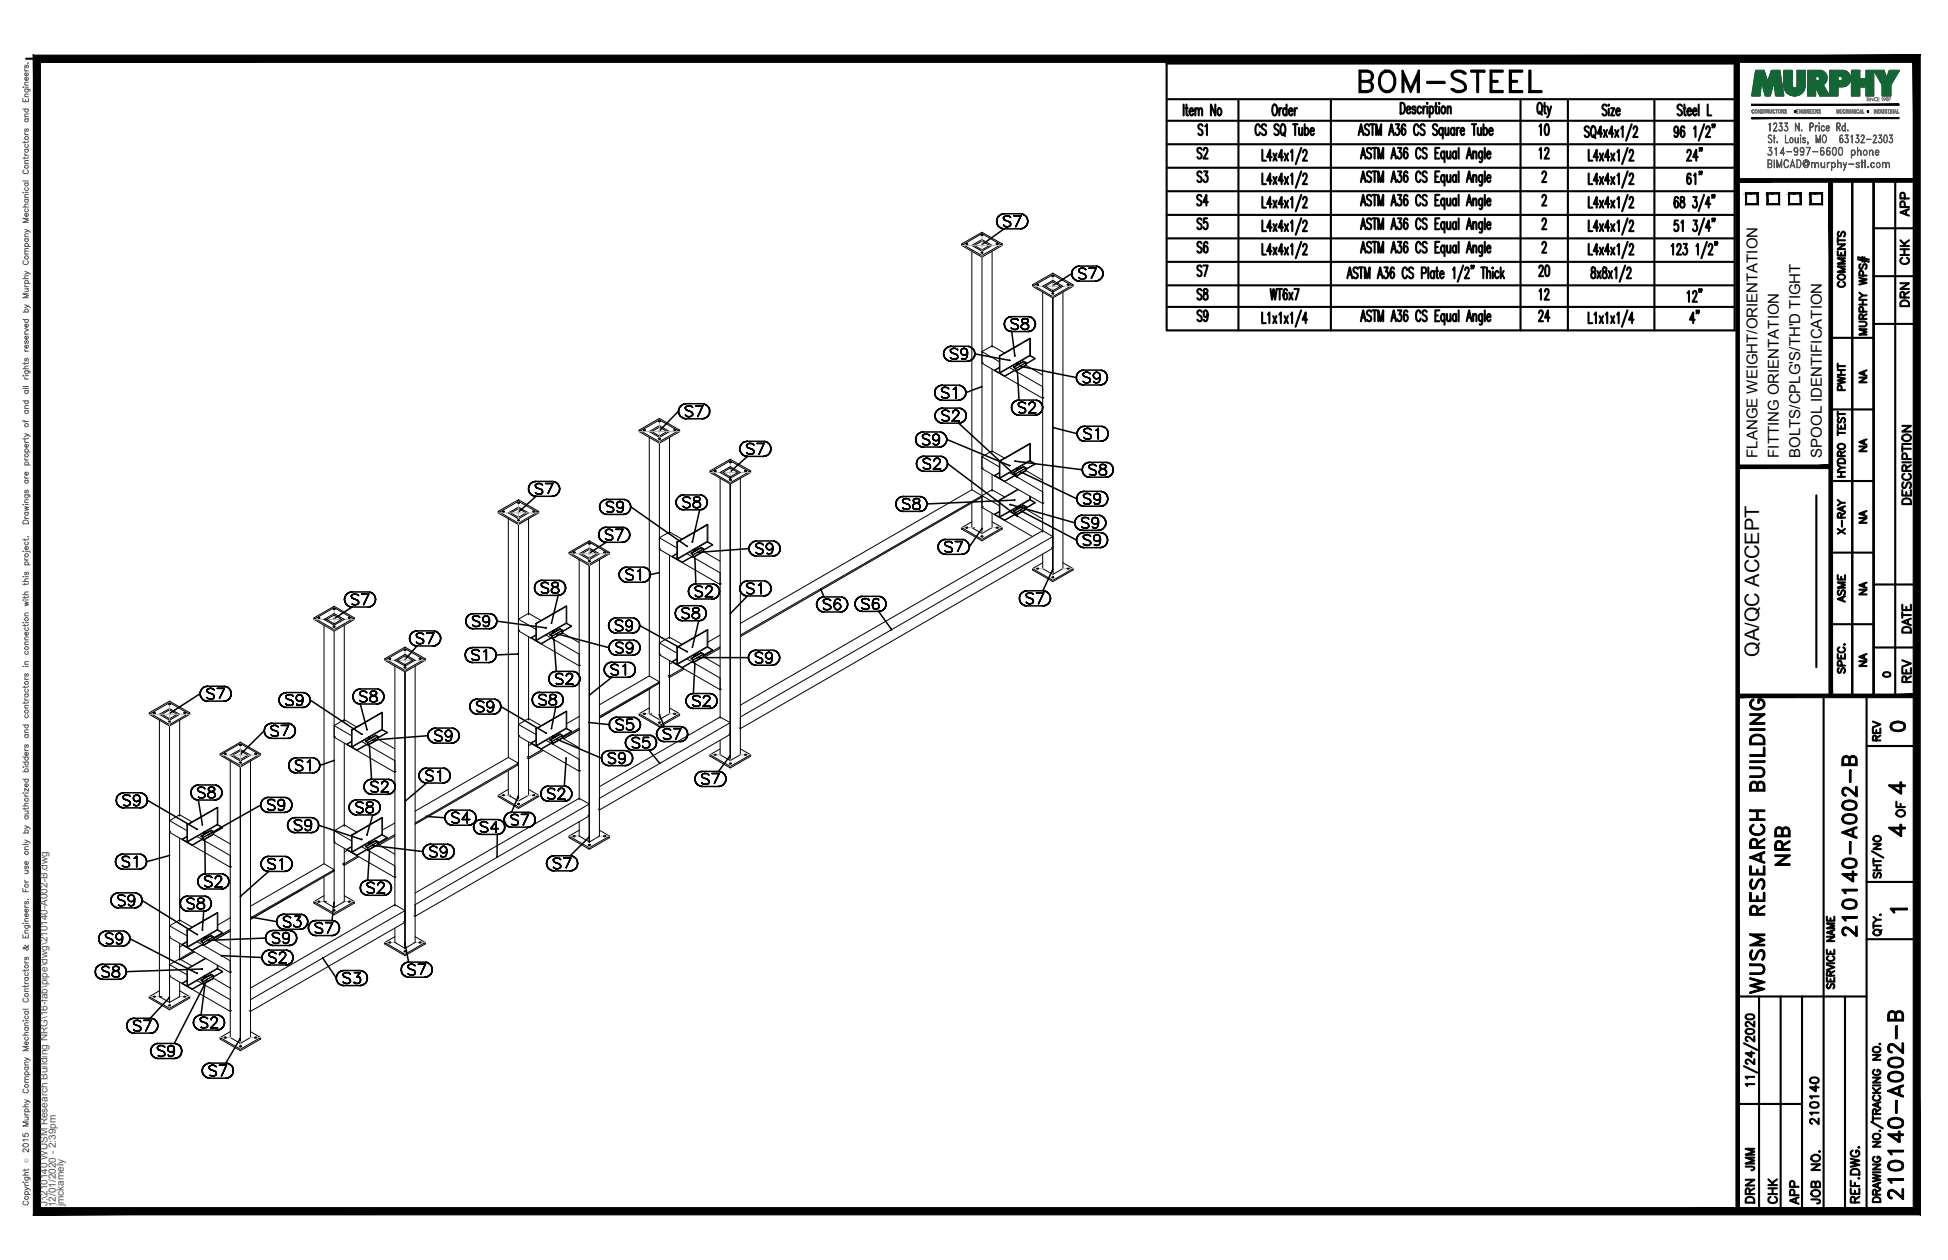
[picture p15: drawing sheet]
<svg xmlns="http://www.w3.org/2000/svg" width="432mm" height="279mm" viewBox="0 0 432 279" stroke-linecap="round" stroke-linejoin="round" font-family="sans-serif">
<defs><g id="words">
<text font-size="8.4" x="300.2" y="21.5">BOM-STEEL</text>
<g font-size="6.6">
<text x="397.6" y="193" transform="rotate(-90 397.6 193)">NRB</text>
<text x="412.4" y="208.8" transform="rotate(-90 412.4 208.8)">210140-A002-B</text>
<text x="391.9" y="221.5" transform="rotate(-90 391.9 221.5)">WUSM RESEARCH BUILDING</text>
<text x="422.6" y="267.1" transform="rotate(-90 422.6 267.1)">210140-A002-B</text>
</g>
<g font-size="5.7">
<text x="417.3" y="177.1">4</text>
<text x="417.3" y="186.6">4</text>
</g>
<g font-size="5.3">
<text x="268.5" y="31" transform="rotate(-90 268.5 31)">S1</text>
<text x="340.1" y="31">10</text>
<text x="268.5" y="36.3" transform="rotate(-90 268.5 36.3)">S2</text>
<text x="268.5" y="41.6" transform="rotate(-90 268.5 41.6)">S3</text>
<text x="344.3" y="36.3" transform="rotate(-90 344.3 36.3)">12</text>
<text x="268.5" y="46.9" transform="rotate(-90 268.5 46.9)">S4</text>
<text x="268.5" y="52.2" transform="rotate(-90 268.5 52.2)">S5</text>
<text x="268.5" y="57.2" transform="rotate(-90 268.5 57.2)">S6</text>
<text x="268.5" y="62.4" transform="rotate(-90 268.5 62.4)">S7</text>
<text x="344.3" y="62.4" transform="rotate(-90 344.3 62.4)">20</text>
<text x="268.5" y="67.7" transform="rotate(-90 268.5 67.7)">S8</text>
<text x="344.3" y="67.7" transform="rotate(-90 344.3 67.7)">12</text>
<text x="268.5" y="72.3" transform="rotate(-90 268.5 72.3)">S9</text>
<text x="339.7" y="72.3">24</text>
<text x="377.5" y="73" transform="rotate(-90 377.5 73)">4&quot;</text>
<text x="417.7" y="163.3">0</text>
<text x="389.8" y="260.7" transform="rotate(-90 389.8 260.7)">JMM</text>
<text x="389.8" y="267.8" transform="rotate(-90 389.8 267.8)">DRN</text>
<text x="399.7" y="268.1" transform="rotate(-90 399.7 268.1)">APP</text>
</g>
<g font-size="4.9">
<text x="424" y="49" transform="rotate(-90 424 49)">APP</text>
<text x="424" y="59.6" transform="rotate(-90 424 59.6)">CHK</text>
<text x="409.9" y="64.9" transform="rotate(-90 409.9 64.9)">COMMENTS</text>
<text x="424" y="69.1" transform="rotate(-90 424 69.1)">DRN</text>
<text x="409.9" y="87.8" transform="rotate(-90 409.9 87.8)">PWHT</text>
<text x="424.4" y="112.9" transform="rotate(-90 424.4 112.9)">DESCRIPTION</text>
<text x="409.9" y="119.6" transform="rotate(-90 409.9 119.6)">X-RAY</text>
<text x="409.9" y="134.8" transform="rotate(-90 409.9 134.8)">ASME</text>
<text x="424.4" y="141.5" transform="rotate(-90 424.4 141.5)">DATE</text>
<text x="424.4" y="152.4" transform="rotate(-90 424.4 152.4)">REV</text>
<text x="417.7" y="165.5" transform="rotate(-90 417.7 165.5)">REV</text>
<text x="423" y="182.4" transform="rotate(-90 423 182.4)">OF</text>
<text x="403.9" y="250.5" transform="rotate(-90 403.9 250.5)">210140</text>
<text x="394.8" y="268.1" transform="rotate(-90 394.8 268.1)">CHK</text>
<text x="404.3" y="268.1" transform="rotate(-90 404.3 268.1)">JOB NO.</text>
</g>
<g font-size="4.4">
<text x="414.5" y="86.1" transform="rotate(-90 414.5 86.1)">NA</text>
<text x="414.5" y="101.2" transform="rotate(-90 414.5 101.2)">NA</text>
<text x="414.5" y="117.1" transform="rotate(-90 414.5 117.1)">NA</text>
<text x="414.5" y="133" transform="rotate(-90 414.5 133)">NA</text>
<text x="389.9" y="145.7" transform="rotate(-90 389.9 145.7)">QA/QC ACCEPT</text>
<text x="414.5" y="148.9" transform="rotate(-90 414.5 148.9)">NA</text>
</g>
<text font-size="4" x="416.3" y="151.3">0</text>
<text font-size="3.5" x="417.7" y="203.6">1</text>
<g font-size="3.3">
<text x="389.5" y="101.5" transform="rotate(-90 389.5 101.5)">FLANGE WEIGHT/ORIENTATION</text>
<text x="394.3" y="101.5" transform="rotate(-90 394.3 101.5)">FITTING ORIENTATION</text>
<text x="399.1" y="101.5" transform="rotate(-90 399.1 101.5)">BOLTS/CPLG'S/TH'D TIGHT</text>
<text x="403.8" y="101.5" transform="rotate(-90 403.8 101.5)">SPOOL IDENTIFICATION</text>
</g>
<g font-size="2.2" fill="#545454">
<text x="10.5" y="267.5" transform="rotate(-90 10.5 267.5)">J:\210140 WUSM Research Building NRG\16-fab\pipe\dwg\210140-A002-B.dwg</text>
<text x="12.4" y="267.7" transform="rotate(-90 12.4 267.7)">12/01/2020 - 2:39pm</text>
<text x="14.1" y="267.4" transform="rotate(-90 14.1 267.4)">jmckamely</text>
</g>
<text font-size="1.3" fill="#545454" x="6.3" y="257.9" transform="rotate(-90 6.3 257.9)">Ó</text>
</g></defs>
<!-- layer: AR-STL -->
<g fill="none" stroke="#000" stroke-width=".22">
<path d="M213.2 54.1l4.5 2.6v61.6l-2.3-1.3v-5.5M213.2 54.4l4.5-2.6 4.5 2.6-4.5 2.6zM214.1 54l.4 .1-.4 .1zM215.4 54.4l2.3-1.3 2.2 1.3-2.2 1.3zM215.4 55.7v52.9M215.4 54.4h.6M216 54.4l1.7-.9 1.7 .9-1.7 1zM217.5 52l.4 .1-.4 .1zM217.5 55.9l.4 .1-.4 .1zM217.7 51.8v-.3l-4.5 2.6v.3M217.7 51.5l4.5 2.6M219.9 55.7v21l2.8 1.6"/>
<path d="M220.8 54l.5 .1-.5 .1zM222.2 54.4v-.3l-4.5 2.6M219.9 77v-.3l-2.2 1.3M221.5 78.9l.1 .1 6.8-3.9-.2-.1-6.7 3.9v3.8M221.6 79v3.7l1.1 .6 2.4-1.3M228.2 78.9l1.2 .7M228.2 75v3.8l-6.7 3.9-1-.6M228.4 75.1v3.8M228.9 63.5l4.5-2.6 4.5 2.6-4.5 2.6zM228.9 63.1l4.5 2.7v.3M229.4 79.6l-1.9 1.1M229.4 79.4v.2"/>
<path d="M229.8 63.1h.4l-.4 .1zM231.1 63.5l2.3-1.3 2.2 1.3-2.2 1.3zM231.1 64.8v52.9M231.7 63.5l1.7-1 1.7 1-1.7 1zM233.1 61.2l.3-.1 .2 .1-.2 .2zM233.1 65.1l.3-.1 .2 .1-.2 .1zM233.4 60.9v-.3l-4.5 2.5v.4M233.4 66.1v61.3l-2.3-1.3v-3.2M233.4 66.1v61.3v-.3M233.4 60.6l4.5 2.5M233.4 64.5v.3M235.6 64.8v61.3l-2.2 1.3"/>
<path d="M236.5 63.1l.3-.1 .2 .1-.2 .2zM237.9 63.5v-.4l-4.5 2.7M141.7 95.4l4.5 2.5v61.7l-2.3-1.3v-5.5M141.7 95.7l4.5-2.6 4.5 2.6-4.5 2.6zM142.6 95.2l.5 .2h-.5zM143.9 95.7l2.3-1.3 2.2 1.3-2.2 1.3zM143.9 97v52.9M143.9 95.7h.6M144.5 95.7l1.7-1 1.7 1-1.7 1zM146 93.3l.4 .1-.2 .1-.3-.1zM146 97.2l.4 .1-.4 .1zM146.2 93.1v-.3l-4.5 2.6v.3"/>
<path d="M146.2 92.8l4.5 2.6M148.4 97v21l2.8 1.5M149.4 95.2l.4 .2h-.4zM150.7 95.7v-.3l-4.5 2.5M218 80.4l-.3 .1M219.9 81.9v18.1l2.8 1.6M221.5 81.6l-1 .6 2.2 1.3 2.4-1.4M221.5 81.4l-1 .8M221.5 80.2l-3.8-2.2v2.5l13.4 7.8v-2.5l-7.3-4.3M222.7 83.3v.2M224.6 81.4v.1l2.3-1.3v-.1l-2.3 1.3 .6 .3M224.6 81.5l.5 .3v.4l2.2-1.2 .2 .1-2.3 1.2-.1-.1"/>
<path d="M225.2 82.3v-.6l2.3-1.3v.7l3.6 2.1M225.3 80.5v.5zM225.3 80.6v.4v-.4M225.3 80.6l-3.7 2.1M225.3 80.5v.1M225.4 80.5l.3 .1h-.4v.4zM225.6 80.5l2.8-1.6 1 .5-1.9 1.2M225.7 80.5v.3v-.2M226 80.2l.3 .2M226.9 80.1l.6 .3M226.9 80.2l.4 .3M227.3 81v-.5l-2.2 1.3"/>
<path d="M228.2 98.3v3.8l-6.7 3.9-1-.6M228.4 98.4v3.8M231.4 88.2l-.3 .1M110.4 113.4l4.5 2.6v61.6l-2.2-1.3v-5.5M110.4 113.7l4.5-2.5 4.5 2.5-4.5 2.6zM111.4 113.3h.3v.2h-.3zM112.7 113.7l2.2-1.2 2.3 1.2-2.3 1.3zM112.7 115v53M112.7 113.7h.5M113.2 113.7l1.7-.9 1.7 .9-1.7 1zM114.7 111.4l.2-.1 .3 .1-.3 .2zM114.7 115.3l.2-.1 .3 .1-.3 .2z"/>
<path d="M114.9 111.2v-.4l-4.5 2.6v.3M114.9 110.8l4.5 2.6M117.2 115v21l2.7 1.6M118.1 113.3h.4v.2h-.4zM119.4 113.7v-.3l-4.5 2.6M130.6 119.9l4.5 2.6M148.4 118.3v-.3l-2.2 1.2M156.7 116.3v3.7l-6.7 3.9-1-.6M156.9 116.4v3.7M157.4 104.8l4.5-2.6 4.5 2.6-4.5 2.5zM157.4 104.4l4.5 2.6v.3M158.3 104.4l.2-.1 .3 .1-.3 .2z"/>
<path d="M159.6 106.1v52.9l2.3 1.3M159.6 104.8l2.3-1.3 2.2 1.3-2.2 1.3zM160.2 104.8l1.7-1 1.7 1-1.7 .9zM161.7 102.4h.4v.2h-.4zM161.7 106.3h.4v.2h-.4zM161.9 102.2v-.4l-4.5 2.6v.4M161.9 107.3v61.3l-2.3-1.2v-3.2M161.9 107.3v61.3v-.3M161.9 101.8l4.5 2.6M161.9 105.7v.4M164.1 106.1v61.3l-2.2 1.2M165 104.4l.3-.1 .2 .1-.2 .2z"/>
<path d="M166.4 104.8v-.4l-4.5 2.6M213.2 117v.3l.3-.1M213.2 117.3l4.5 2.6v-.3M214.1 116.9l.4 .1-.4 .1zM215.4 108.6l2.3 1.3 2.2-1.3v.4M215.4 115.7l-2.2 1.3 4.5 2.6 4.5-2.6-2.3-1.3M215.4 117h.6M215.4 108.6l-51.3 29.6M217.4 110.1l.3 .1M217.5 118.9l.4 .1-.4 .1zM218 112.3l-.3 .2M218 103.7l-.3 .2"/>
<path d="M219.9 100.3v-.3l-2.2 1.3M219.9 105.2v3.4l2.8 1.6M219.9 113.8v3.2l-2.2 1.3M220.8 116.9l.5 .1-.5 .1zM221.5 112.1l-3.8-2.2v2.6l11.2 6.5M221.5 104.9l-1 .6 2.2 1.3 2.4-1.4M221.5 104.8l-1 .7M221.5 102.2l.1 .1 6.8-3.9-.2-.1-6.7 3.9v3.8M221.5 103.5l-3.8-2.2v2.6l13.4 7.8v-2.6l-7.3-4.3M221.5 113.5l-1 .6 2.2 1.3 2.4-1.3M221.5 113.4l-1 .7M221.6 102.3v3.8l1.1 .6 2.4-1.4"/>
<path d="M221.6 110.9v3.8l1.1 .6 2.4-1.4M221.9 117.2l.3 .1M222.2 117v.3l-4.5 2.6M222.7 106.7v.1M222.7 115.3v.1M223.8 113.4l1.7 1M224.6 104.7v.1l2.3-1.2v-.2l-2.3 1.3 .6 .3M224.6 104.8l.5 .3v.5l2.2-1.3 .2 .1-2.3 1.3-.1-.1M224.6 113.3v.2l2.3-1.3v-.2l-2.3 1.3 .6 .4M224.6 113.5l.5 .2v.5l2.2-1.3 .2 .1-2.3 1.3-.1-.1M225.2 105.7v-.7l2.3-1.3v.7l3.6 2.1M225.2 114.3v-.6l2.3-1.4v.7l3.6 2.1"/>
<path d="M225.3 112.5v.4zM225.3 112.6v.3v-.3M225.3 112.5h.4l-.1 .1h-.3v.3zM225.3 103.9v.4zM225.3 103.9v.4v-.4M225.3 103.9h.4l-.1 .1-.3-.1v.4zM225.3 104l-3.7 2.1M225.3 112.6l-3.7 2.1M225.3 103.9h.1M225.3 112.5v.1M225.5 114.5l7.9 4.5M225.6 103.8l2.8-1.6 1 .6-1.9 1.2"/>
<path d="M225.6 108.5l-4.1 2.4v3.7M225.6 112.4l2.8-1.6 1 .6-1.9 1.2M225.7 112.5v.2v-.1M225.7 103.9v.2v-.2M225.7 108.6l-4.1 2.3h-.1M226 112.2l.3 .1M226 103.5l.3 .2M226.9 103.4l.6 .3M226.9 103.6l.4 .2M226.9 112l.6 .3M226.9 112.2l.4 .2M227.3 104.3v-.5l-2.2 1.3"/>
<path d="M227.3 112.9v-.5l-2.2 1.3M228.2 102.2l1.2 .7M228.2 110.8l1.2 .7M228.2 110v.7l-6.7 3.9-1-.6M228.4 110.1v.7M229.4 102.8v.1M229.4 111.4v.1M229.4 102.9l-1.9 1.2M229.4 111.5l-1.9 1.2M231.1 118v-.3l-67 38.7M231.4 111.5l-.3 .2M69.6 137.4l4.5-2.7 4.5 2.7-4.5 2.5z"/>
<path d="M69.6 137l4.5 2.6v60.5M70.5 136.9l.4 .1-.4 .1zM71.8 137.4l2.3-1.4 2.2 1.4-2.2 1.2zM71.8 138.6v52.9M71.8 137.4h.6M72.4 137.4l1.7-1 1.6 1-1.6 .9zM73.9 134.9l.4 .2-.4 .1zM73.9 138.8h.3v.3h-.3zM74.1 134.7v-.3l-4.5 2.6v.4M74.1 134.4l4.5 2.6M76.3 138.6v21l2.7 1.6M77.2 136.9l.5 .1-.5 .1z"/>
<path d="M78.6 137.4v-.4l-4.5 2.6M115.2 139.7l-.3 .2M117.2 136.3v-.3l-2.3 1.3M118.8 139.5l-3.9-2.2v2.6l2.8 1.6 1.1-.7M118.8 138.2l6.8-3.8h-.1l-6.7 3.8v3.8M118.9 138.3v3.8l1.1 .6 2.3-1.4M122.6 139.9v.4zM122.6 139.9v.4v-.4M122.6 139.9h.4l-.1 .1-.3-.1v.4zM122.6 139.9l-3.7 2.2M122.6 139.9h.1M122.9 139.8l2.7-1.6 1.1 .6-2 1.1"/>
<path d="M123 139.9v.2v-.2M123.3 139.6l.3 .1M124.1 139.4l.6 .3M124.1 139.6l.5 .2M125.5 134.4v3.7l-6.7 3.9-1.1-.6M125.5 138.2l1.2 .7M125.6 134.4v3.8M126.1 122.8l4.5-2.6 4.5 2.6-4.5 2.6zM126.1 122.5l4.5 2.6v.3M126.7 138.9l-2 1.2M126.7 138.8v.1M127.1 122.4h.4v.2h-.4z"/>
<path d="M128.4 124.1v52.9l2.2 1.3M128.4 122.8l2.2-1.3 2.3 1.3-2.3 1.3zM128.9 122.8l1.7-1 1.7 1-1.7 1zM130.4 124.4l.2-.1 .3 .1-.3 .2zM130.5 120.4l.4 .2h-.4zM130.6 125.4v61.3l-2.2-1.3v-3.2M130.6 125.4v61.3v-.3M130.6 120.2v-.3l-4.5 2.6v.3M130.6 123.8v.3M132.9 124.1v61.3l-2.3 1.3M133.8 122.5l.2-.2 .3 .2-.3 .1zM135.1 122.8v-.3l-4.5 2.6"/>
<path d="M146.5 121.7l-.3 .1M148.4 123.1v18.2l2.8 1.6M150 121.5l-3.8-2.3v2.6l13.4 7.8v-2.6l-7.3-4.2M150 122.8l-1 .7 2.2 1.2 2.4-1.3M150 122.7l-1 .8M150 120.2l.2 .1 6.7-3.9-.2-.1-6.7 3.9v3.7M150.2 120.3v3.7l1 .6 2.4-1.3M151.2 124.6v.1M153.2 122.6v.2l2.2-1.3v-.1l-2.2 1.2 .5 .4M153.2 122.8l.4 .2v.6l2.3-1.4 .1 .1-2.3 1.3h-.1M153.7 123.6v-.6l2.3-1.3v.6l3.6 2.1M153.8 121.8v.4z"/>
<path d="M153.8 121.9v.3v-.3M153.8 121.8h.4l-.1 .1h-.3v.3zM153.8 121.9l-3.6 2.1M153.8 121.8v.1M154.1 121.7l2.8-1.6 1.1 .7-2 1.1M154.2 121.8v.2v-.1M154.5 121.5l.3 .2M155.4 121.4l.6 .3M155.4 121.5l.5 .2M155.9 122.2v-.5l-2.3 1.3M156.7 139.6v3.8l-6.7 3.9-1-.6M156.8 120.2l1.2 .6"/>
<path d="M156.9 139.7v3.8M158 120.8h.1M158 120.8l-2 1.2M159.6 127h.1M159.9 129.4l-.3 .2M228.9 126.1v.3l.3-.2M228.9 126.4l4.5 2.6v-.3M229.8 126l.4 .1-.2 .1h-.2zM231.1 124.8l-2.2 1.3 4.5 2.6 4.5-2.6-2.3-1.3M233.1 121.4l.3 .2-69.3 40-.2-.2M233.2 127.9l.4 .1-.4 .1zM233.4 121.6v-2.6l-69.3 40v2.6"/>
<path d="M236.5 126.1l.3-.1 .2 .1-.2 .1zM237.6 126.2l.3 .2M237.9 126.1v.3l-4.5 2.6M33.1 158.1l4.5 2.6v61.6l-2.3-1.3v-61.3M33.1 158.4l4.5-2.6 4.5 2.6-4.5 2.6zM33.9 158.1l.3-.2 .2 .2-.2 .1zM35.3 158.4l2.3-1.3 2.2 1.3-2.2 1.3zM35.3 158.4h.6M35.9 158.4l1.7-1 1.7 1-1.7 1zM37.4 156l.4 .1-.2 .2-.3-.2zM37.6 155.8v-.3l-4.5 2.6v.3M37.6 155.5l4.5 2.6"/>
<path d="M39.8 159.7v21l2.7 1.5M40.8 158h.3v.2h-.3zM42.1 158.4v-.3l-4.5 2.6M76.3 159.9v-.3l-2.2 1.3M84.7 157.9v3.8l-6.8 3.9-1-.6M84.8 158v3.8M85.3 146.4l4.5-2.6 4.5 2.6-4.5 2.6zM85.3 146.1l4.5 2.6v.3M86.2 146l.4 .1-.4 .1zM87.5 146.4l2.3-1.3 2.2 1.3-2.2 1.3zM87.5 147.7v52.9l2.3 1.3M88.1 146.4l1.7-1 1.7 1-1.7 1z"/>
<path d="M89.5 144.1l.3-.1 .2 .1-.2 .2zM89.6 147.9l.4 .1-.4 .1zM89.8 143.8v-.3l-4.5 2.6v.3M89.8 149v61.3l-2.3-1.3v-3.2M89.8 149v61.3v-.3M89.8 143.5l4.5 2.6M89.8 147.4v.3M92 147.7v61.3l-2.2 1.3M92.9 146l.5 .1-.5 .1zM94.3 146.4v-.3l-4.5 2.6M117.2 159.7v-.4l-2.3 1.3M117.2 141.2v18.1l2.7 1.6"/>
<path d="M118.4 141.9l10 5.7M118.8 140.9l-1.1 .6 2.3 1.3 2.3-1.4M120 142.7v.1M121.1 140.8l7.3 4.3v2.5M121.9 140.7v.2l2.2-1.3v-.2l-2.2 1.3 .6 .3M121.9 140.9l.4 .2v.5l2.3-1.3 .1 .1-2.2 1.3-.2-.1M122.5 141.7v-.7l2.2-1.3v.7l3.7 2.1M124.6 140.3v-.5l-2.3 1.3M125.5 157.7v3.7l-6.7 3.9-1.1-.6M125.6 157.8v3.7M128.4 158.9l-2.8 1.6M128.7 147.5l-.3 .1"/>
<path d="M141.7 158.3v.3l.3-.2M141.7 158.6l4.5 2.6v-.3M142.6 158.2l.5 .1-.5 .1zM143.9 157l-2.2 1.3 4.5 2.6 4.5-2.6-2.3-1.3M143.9 158.3h.6M143.9 149.9l-11 6.4M143.9 149.9l2.3 1.3M144.2 152.6l-11.3 6.6 13.3-7.7v-.3l-13.3 7.7M145.9 151.4l.3 .1M146.5 145l-.3 .2M148.1 149.7l.3 .2v.3l-.3-.1M148.4 141.6v-.3l-2.2 1.3"/>
<path d="M148.4 146.5v11.8l-2.2 1.3M149.1 146.9l-.7 .4M149.4 158.2l.4 .1-.4 .1zM150 146.2l-1 .6 2.2 1.3 2.4-1.4M150 146.1l-1 .7M150 143.5l.2 .1 6.7-3.9-.2-.1-6.7 3.9v3.8M150 144.8l-3.8-2.2v2.6l13.4 7.7v-2.5l-7.3-4.3M150.2 143.6v3.7l1 .7 2.4-1.4M150.4 158.4l.3 .2M150.7 158.3v.3l-4.5 2.6M151.2 148v.1M151.4 148.2l-3 1.7"/>
<path d="M151.7 148.4l-3.3 1.8M153.2 146v.1l2.2-1.2v-.2l-2.2 1.3 .5 .3M153.2 146.1l.4 .3v.5l2.3-1.3 .1 .1-2.3 1.3-.1-.1M153.7 147v-.7l2.3-1.3v.7l3.6 2.1M153.8 145.1v.5zM153.8 145.2v.4v-.4M153.8 145.1h.4v.2l-.4-.1v.4zM153.8 145.2l-3.6 2.1M153.8 145.1v.1M154.1 145.1l2.8-1.6 1.1 .6-2 1.1M154.2 145.1v.3v-.2M154.5 144.8l.3 .2"/>
<path d="M155.4 144.7l.6 .3M155.4 144.9l.5 .2M155.9 145.6v-.5l-2.3 1.3M156.7 143.5l1.3 .7M158 144.2l-2 1.2M158 144.1v.1M159.6 159.3v-.3l-26.7 15.4M159.6 140.8l-2.7 1.6M159.6 143.7l-3.4 2M159.6 143.4l-3.6 2.1M159.9 152.8l-.3 .1M164.1 140.8l53.6-30.9v.3l-53.6 31"/>
<path d="M37.3 160l.3-.1 .2 .1-.2 .1zM48.2 179v3.8l-6.8 3.8-1-.6M48.3 179.1v3.8M48.8 167.5l4.5-2.6 4.5 2.6-4.5 2.6zM48.8 167.2l4.5 2.5v.4M49.7 167h.4v.2h-.4zM51 168.8v61.3l2.3 1.3v-61.3M51 167.5l2.3-1.3 2.2 1.3-2.2 1.3zM51.6 167.5l1.7-1 1.7 1-1.7 .9zM53.1 165.1l.4 .1-.4 .1zM53.1 169l.4 .1-.2 .1-.3-.1zM53.3 170.1v61.3v-.4"/>
<path d="M53.3 164.9v-.3l-4.5 2.6v.3M53.3 168.4v.4M53.3 164.6l4.5 2.6M55.5 168.8v61.3l-2.2 1.3M56.5 167h.3v.2h-.3zM57.8 167.5v-.3l-4.5 2.5M74.3 163.3l-.2 .2M76.3 164.8v18.1l2.7 1.6M77.9 164.5l-1 .6 2.2 1.3 2.4-1.4M77.9 164.4l-1 .7M77.9 161.8l.1 .1 6.8-3.9-.1-.1-6.8 3.9v3.8M77.9 163.1l-3.8-2.2v2.6l13.4 7.8v-2.6l-7.3-4.2"/>
<path d="M78 161.9v3.8l1.1 .6 2.4-1.4M79.1 166.3v.1M81.1 164.3v.2l2.2-1.5-2.2 1.3 .5 .3M81.1 164.5l.4 .2v.5l2.2-1.3 .1 .1-2.2 1.3-.1-.1M81.7 163.4v.5zM81.7 163.5v.4v-.4M81.7 163.4h.4l-.2 .2-.2-.1v.4zM81.7 163.6l-3.7 2.1M81.7 163.4v.1M82 163.4l2.8-1.6 1 .6-2 1.1M82.1 163.4v.3v-.2M82.5 163.1l.2 .2"/>
<path d="M83.3 163l.5 .3M83.3 163.1l.4 .3M83.7 163.9v-.5l-2.2 1.3M83.8 164v-.7l-2.2 1.3v.7M83.8 163.9l3.7 2.2M84.6 161.8l1.2 .7M85.8 162.4v.1M85.8 162.5l-2 1.1M87.8 171.1l-.3 .2M110.4 176.3v.3l.3-.1M110.4 176.6l4.5 2.7v-.4M111.4 176.3h.4l-.3 .2z"/>
<path d="M112.7 175l-2.3 1.3 4.5 2.6 4.5-2.6-2.2-1.3M112.7 168l-20.7 11.9M112.7 168l2.2 1.2M112.7 176.3h.5M114.6 169.4l.3 .2M114.7 178.3l.2-.1 .3 .1-.3 .1zM115.2 163.1l-.3 .1M116.9 167.8l.3 .2v.3l-.3-.2M117.2 164.5v11.8l-2.3 1.3M117.9 164.9l-.7 .4M118.1 176.3h.4l-.4 .1zM118.8 162.8l-3.9-2.2v2.6l13.5 7.8v-2.6l-7.3-4.2"/>
<path d="M118.8 164.2l-1.1 .6 2.3 1.3 2.3-1.3M118.8 164.1l-1.1 .7M118.8 161.6l.1 .1 6.7-3.9-.1-.1-6.7 3.9v3.7M118.9 161.7v3.7l1.1 .6 2.3-1.3M119.1 176.5l.3 .1M119.4 176.3v.3l-4.5 2.7M120 166v.1M120.1 166.2l-2.9 1.8M120.4 166.4l-3.2 1.9M121.9 164v.2l2.2-1.3v-.2l-2.2 1.3 .6 .4M121.9 164.2l.4 .3v.4l2.3-1.3 .1 .1-2.2 1.3-.2-.1M122.6 163.2v.4z"/>
<path d="M122.6 163.3v.3v-.3M122.6 163.2h.4l-.2 .2-.2-.1v.3zM122.6 163.3l-3.7 2.1M122.6 163.2v.1M122.9 163.1l2.7-1.6 1.1 .6-2 1.2M123 163.2v.2v-.1M123.3 162.9l.3 .2M124.1 162.7l.6 .4M124.1 162.9l.5 .2M124.6 163.6v-.5l-2.3 1.4M124.7 163.7l3.7 2.1M124.7 163.7v-.6l-2.2 1.3v.6"/>
<path d="M125.5 161.5l1.2 .7M126.7 162.1v.1M126.7 162.2l-2 1.2M128.4 177.4v-.4l-36.4 21M128.4 161.8l-3.5 2M128.4 161.4l-3.7 2.2M128.7 170.8l-.3 .2M146 160.1l.4 .2h-.4zM157.4 167.4v.3l.3-.2M157.4 167.7l4.5 2.6v-.3M158.3 167.4l.2-.2 .3 .2-.3 .1zM159.6 166.1l-2.2 1.3 4.5 2.6 4.5-2.6-2.3-1.3"/>
<path d="M161.6 162.7l.3 .1-29 16.8-.3-.2M161.7 169.2l.4 .1-.2 .1zM161.9 162.8v-2.5l-29 16.7v2.6M165 167.4l.3-.2 .2 .2-.2 .1zM166.1 167.5l.3 .2M166.4 167.4v.3l-4.5 2.6M37.8 184.4l-.2 .2M39.8 181v-.3l-2.2 1.3M39.8 185.8v18.2l2.7 1.6M41.4 184.2l-3.8-2.2v2.6l13.4 7.7v-2.6l-7.3-4.2M41.4 185.6l-1 .6 2.2 1.3 2.4-1.4M41.4 185.4l-1 .8"/>
<path d="M41.4 182.9l.2 .1 6.7-3.9-.1-.1-6.8 3.9v3.7M41.6 183v3.7l1 .7 2.4-1.4M42.6 187.4v.1M44.6 185.4v.1l2.2-1.3v-.1l-2.2 1.3 .5 .3M44.6 185.5l.4 .2v.6l2.2-1.4 .2 .1-2.3 1.3h-.1M45 185.7l1-.5-.9 .5v.6M45.2 184.5v.5zM45.2 184.6v.4v-.4M45.2 184.5h.4v.1h-.4v.4zM45.2 184.6l-3.6 2.1M45.2 184.5v.1M45.5 184.4l2.8-1.5 1 .6-1.9 1.1"/>
<path d="M45.6 184.5v.2zM46 184.2l.3 .2M46.8 184.1l.6 .3M46.8 184.2l.4 .3M47.2 184.9v-.4l-1.2 .7 1.4-.8v.6l3.6 2.1M48.1 182.9l1.2 .7M49.3 183.5v.1M49.3 183.6l-1.9 1.1M51.3 192.2l-.3 .1M67.1 197.2l-11.6 6.7 18.6-10.7v-.3l-18.6 10.6M69.6 199.9v.4l.2-.2M70.4 199.9l.3-.1 .2 .1-.2 .2z"/>
<path d="M71.8 198.6l-2.2 1.3 4.5 2.6 4.5-2.6-2.3-1.3M71.8 194.5v5.4l2.3 1.3v-1M71.8 199.9h.6M71.8 191.5l-16.3 9.4M71.8 191.5l2.3 1.4M73.8 193l.3 .2M74.3 186.7l-.2 .1M76 191.4l.3 .1v.4l-.3-.2M76.3 183.2v-.3l-2.2 1.3M76.3 188.1v11.8l-2.2 1.3M77 188.5l-.7 .5M77.2 199.9l.2-.1 .3 .1-.3 .2z"/>
<path d="M77.9 186.5l-3.8-2.3v2.6l13.4 7.8v-2.6l-7.3-4.2M77.9 187.8l-1 .7 2.2 1.2 2.4-1.3M77.9 187.7l-1 .8M77.9 185.2h.1l6.8-3.9h-.1l-6.8 3.9v3.7M78 185.2v3.8l1.1 .6 2.4-1.4M78.6 199.9v.4l-4.5 2.5M79.1 189.6v.1M79.3 189.8l-3 1.7M79.5 190l-3.2 1.9M81.1 187.6v.2l2.2-1.3v-.2l-2.2 1.3 .5 .3M81.1 187.8l.4 .2v.5l2.2-1.3 .1 .1-2.2 1.3-.1-.1M81.7 186.8v.4z"/>
<path d="M81.7 186.8v.4v-.4M81.7 186.9l-3.7 2.1M81.7 186.8h.1M81.8 186.7l.3 .1h-.4v.4zM82 186.7l2.8-1.6 1 .6-2 1.2M82.1 186.8v.2v-.2M82.5 186.5l.2 .1M83.3 186.3l.5 .3M83.3 186.5l.4 .2M83.7 187.2v-.5l-2.2 1.3M83.8 187.3v-.7l-2.2 1.3v.7M83.8 187.3l3.7 2.1"/>
<path d="M84.6 185.1l1.2 .7M84.7 181.3v3.7l-6.8 3.9-1-.6M84.8 181.3v3.8M85.8 185.8l-2 1.2M85.8 185.7v.1M87.5 182.5l-2.7 1.6M87.5 185.4l-3.5 2M87.5 185.1l-3.7 2.1M87.8 194.4l-.3 .2M92 182.5l22.9-13.3v.4l-22.9 13.2M126.1 185.4v.3l.3-.1M126.1 185.7l4.5 2.6v-.3"/>
<path d="M127.1 185.3h.4v.2h-.4zM128.4 184.1l-2.3 1.3 4.5 2.6 4.5-2.6-2.2-1.3M130.3 180.7l.3 .2-38.6 22.3-.3-.1M130.4 187.4l.2-.2 .3 .2-.3 .1zM130.6 180.9v-2.6l-38.6 22.3v2.6M133.8 185.4l.2-.1 .3 .1-.3 .2zM134.9 185.6l.2 .1M135.1 185.4v.3l-4.5 2.6M35.3 219.7l-2.2 1.3 4.5 2.6 4.5-2.6-2.3-1.3M37.8 216.4l-.2 .1M37.8 207.7l-.2 .2M39.5 212.8h.1"/>
<path d="M39.8 212.9v-.3l-2.2 1.3M39.8 204.3v-.3l-2.2 1.3M39.8 212.6l2.7 1.6M39.8 217.8v3.2l-2.2 1.3M39.8 209.2v3.4M40.1 212.8l3-1.7-3 1.7M40.5 209.6l-.7 .4M41.4 217.5l-1 .6 2.2 1.3 2.4-1.4M41.4 217.4l-1 .7M41.4 216.1l-3.8-2.2v2.6l13.4 7.8v-2.6l-7.3-4.2M41.4 208.9l-1 .6 2.2 1.3 2.4-1.3M41.4 208.8l-1 .7"/>
<path d="M41.4 206.2l.2 .1 6.7-3.9-.1-.1-6.8 3.9v3.8M41.4 207.5l-3.8-2.2v2.6l13.4 7.8v-2.7l-7.3-4.2M41.6 214.9v3.8l1 .6 2.4-1.4M41.6 206.3v3.8l1 .6 2.4-1.4M42.6 210.7v.1M42.6 219.3v.1M42.8 210.9l-3 1.7M44.6 217.3v.2l2.2-1.3v-.2l-2.2 1.3 .5 .3M44.6 217.5l.4 .2v.5l2.2-1.3 .2 .1-2.3 1.3-.1-.1M44.6 208.7v.2l2.2-1.4v-.1l-2.2 1.3 .5 .3M44.6 208.9l.4 .2v.5l2.2-1.3 .2 .1-2.3 1.3-.1-.1M45.1 209.7v-.7l2.3-1.3v.7l3.6 2.1"/>
<path d="M45.2 216.5v.4zM45.2 216.5v.4v-.4M45.2 207.8v.5zM45.2 207.9v.4v-.4M45.2 207.8h.4l-.1 .2-.3-.1v.4zM45.2 216.6l-3.6 2.1M45.2 208l-3.6 2.1M45.2 207.8v.1M45.2 216.5h.1M45.3 216.4l.3 .1h-.4v.4zM45.5 212.5l-4.1 2.3v3.8M45.5 216.4l2.8-1.6 1 .6-1.9 1.2"/>
<path d="M45.5 207.8l2.8-1.6 1 .6-1.9 1.1M45.6 216.5v.2v-.2M45.6 207.8v.3v-.2M45.7 212.5l-4.1 2.4-.2-.1M46 216.1l.3 .2M46 207.5l.3 .2M46.8 216l.6 .3M46.8 216.2l.4 .2M46.8 207.4l.6 .3M46.8 207.5l.4 .3M47.2 216.9v-.5l-2.2 1.3M47.2 208.3v-.5l-2.2 1.3"/>
<path d="M47.4 217v-.7l-2.3 1.3v.7M47.4 216.9l3.6 2.2M48.1 214.8l1.2 .7M48.1 206.2l1.2 .7M48.2 214v.7l-6.8 3.9-1-.6M48.2 202.3v3.8l-6.8 3.9-1-.6M48.3 202.4v3.8M48.3 214.1v.7M49.3 215.5l-1.9 1.1M49.3 206.8v.1M49.3 215.4v.1M49.3 206.9l-1.9 1.2"/>
<path d="M51 206.1l-3.6 2.1M51 203.5l-2.7 1.6M51 206.4l-3.4 2.1M51.3 215.5l-.3 .2M69.6 200.3l4.5 2.5v-.3M73.9 201.8h.3v.2h-.3zM78.3 200.1l.3 .2M85.3 209v.3l.2-.1M85.3 209.3l4.5 2.6v-.3M86.2 208.9l.4 .1-.4 .1zM87.5 207.7l-2.2 1.3 4.5 2.6 4.5-2.6-2.3-1.3M87.5 200.9v-.3l-32 18.5"/>
<path d="M89.5 204.3l.3 .2-34.3 19.8-.3-.2M89.6 210.8l.4 .2-.4 .1zM89.8 204.5v-2.6l-34.3 19.8v2.6M92 200.6h.1M92.9 208.9l.5 .1-.5 .1zM94 209.2l.3 .1M94.3 209v.3l-4.5 2.6M33.1 221v.3l.2-.2M33.1 221.3l4.5 2.6v-.3M33.9 221l.3-.1 .2 .1-.2 .1zM35.3 221h.6M37.3 223l.3-.2 .2 .2-.2 .1z"/>
<path d="M40.8 220.9l.4 .1-.3 .1zM41.8 221.1l.3 .2M42.1 221v.3l-4.5 2.6M48.8 230.1v.3l.3-.2M48.8 230.4l4.5 2.6v-.4M49.7 230h.4v.2h-.4zM51 228.8l-2.2 1.3 4.5 2.5 4.5-2.5-2.3-1.3M51.3 224.1l-.3 .2M53 232l.3-.1 .2 .1-.2 .2zM56.5 230h.3v.2h-.3zM57.5 230.2l.3 .2M57.8 230.1v.3l-4.5 2.6"/>
</g>
<g fill="none" stroke="#000" stroke-width=".34">
<path d="M217.7 54.2h.1M220.9 49.1l.1 .5-.1-.5M221 48.5l-.1 .6 .1-.6M221 49.6l.2 .5-.2-.5M221.2 48.1l-.2 .4 .2-.4M221.2 50.1l.4 .3-.4-.3M221.6 47.7l-.4 .4 .4-.4M221.6 50.4l.5 .3-.5-.3M222.1 47.5l-.5 .2 .5-.2M222.1 50.7h.5h-.5M222.4 48.2v.3v-.3M222.4 48.5l.2 .2-.2-.2"/>
<path d="M222.6 47.4l-.5 .1 .5-.1M222.6 48.7l.1 .1-.1-.1M222.6 47.4h3.6M222.7 48l-.3 .2 .3-.2M222.7 50.2l-.3-.3 .3 .3M222.7 48.8l.2 .1-.2-.1M222.9 48.9l.7 .2-.7-.2M223 47.9l-.3 .1 .3-.1M223 50.3l-.3-.1 .3 .1M223.5 47.9h-.5h.5M223.5 50.3h-.5h.5M223.6 49.1l.2 .1-.2-.1"/>
<path d="M223.8 48l-.3-.1 .3 .1M223.8 50.2l-.3 .1 .3-.1M223.8 49.2l.1 .1-.1-.1M223.9 49.3l.1 .3-.1-.3M224 48.2l-.2-.2 .2 .2M224 49.9l-.2 .3 .2-.3M224 49.6v.3v-.3M224.7 47.9h1.6h-1.6M226.2 50.7h.5h-.5M226.2 50.7h-3.6l-4.9 3.5M226.3 47.9l-1.1 2.4 1.1-2.4M226.7 47.5l-.5-.1 .5 .1"/>
<path d="M226.7 50.7l.4-.3-.4 .3M227.1 47.7l-.4-.2 .4 .2M227.1 50.4l.4-.3-.4 .3M227.5 48.1l-.4-.4 .4 .4M227.5 50.1l.2-.5-.2 .5M227.7 48.5l-.2-.4 .2 .4M227.7 49.6l.1-.5-.1 .5M227.8 49.1l-.1-.6 .1 .6M237.9 59.7l-.3 .4 .3-.4M238.3 59.3l-.4 .4 .4-.4M238.7 59.1l-.4 .2 .4-.2M239.1 59.8v.3v-.3"/>
<path d="M239.3 59l-.6 .1 .6-.1M239.3 59h3.5M239.3 59.6l-.2 .2 .2-.2M239.7 59.5l-.4 .1 .4-.1M240.1 59.5h-.4h.4M240.5 59.6l-.4-.1 .4 .1M240.7 59.8l-.2-.2 .2 .2M241.4 59.5h1.6h-1.6M243 59.5l-1.2 2.4 1.2-2.4M243.3 59.1l-.5-.1 .5 .1M243.8 59.3l-.5-.2 .5 .2M244.2 59.7l-.4-.4 .4 .4"/>
<path d="M209.2 78.5v.5v-.5M209.2 77.9v.6v-.6M209.2 79l.3 .4-.3-.4M209.5 77.5l-.3 .4 .3-.4M209.5 79.4l.4 .4-.4-.4M209.9 77.1l-.4 .4 .4-.4M209.9 79.8l.4 .2-.4-.2M210.3 76.9l-.4 .2 .4-.2M210.7 77.6v.2v-.2M210.7 77.8l.1 .2-.1-.2M210.8 78l.1 .2-.1-.2M210.8 76.8l-.5 .1 .5-.1"/>
<path d="M210.8 76.8h3.6M210.9 77.4l-.2 .2 .2-.2M210.9 79.5l-.2-.2 .2 .2M210.9 78.2l.2 .1-.2-.1M211.1 78.3l.7 .2-.7-.2M211.3 77.2l-.4 .2 .4-.2M211.3 79.7l-.4-.2 .4 .2M211.7 77.2h-.4h.4M211.7 79.7h-.4h.4M211.8 78.5l.3 .1-.3-.1M212.1 77.4l-.4-.2 .4 .2M212.1 79.5l-.4 .2 .4-.2"/>
<path d="M212.1 78.6l.1 .1-.1-.1M212.2 78.7l.1 .3-.1-.3M212.3 77.6l-.2-.2 .2 .2M212.3 79.3l-.2 .2 .2-.2M212.3 79v.3v-.3M213 78v-.1v.1M213 77.9l.1-.3-.1 .3M213.1 78.4l-.1-.4 .1 .4M213.1 77.6l.2-.2-.2 .2M213.1 79.3l.1 .2 .3 .2-.3-.2zM213.3 78.6l-.2-.2 .2 .2M213.3 77.4l.3-.2-.3 .2"/>
<path d="M213.6 78.7l-.3-.1 .3 .1M213.6 77.2h.2h-.2M213.8 79.7h-.3h.3M213.8 78.7h-.2h.2M213.8 77.2l.3 .2-.3-.2M214.1 78.6l-.3 .1 .3-.1M214.1 79.5l-.3 .2 .3-.2M214.1 77.4l.2 .2-.2-.2M214.3 78.4l-.2 .2 .2-.2M214.3 79.2l-.2 .3 .2-.3M214.3 77.6l.1 .4-.1 .4 .1-.4zM214.4 78.6l-.1 .6 .1-.6"/>
<path d="M214.4 78v.6v-.6M214.9 76.9l-.5-.1 .5 .1M215.4 77.1l-.5-.2 .5 .2M215.4 79.8l.4-.4-.4 .4M215.8 77.5l-.4-.4 .4 .4M215.8 79.4l.2-.4-.2 .4M216 77.9l-.2-.4 .2 .4M216 79l.1-.5-.1 .5M216.1 78.5l-.1-.6 .1 .6 7.7 1.4M222.6 71.9l.1 .5-.1-.5M222.7 71.4l-.1 .5 .1-.5M222.7 72.4l.2 .4-.2-.4"/>
<path d="M222.9 70.9l-.2 .5 .2-.5M222.9 72.8l.4 .4-.4-.4M223.3 70.5l-.4 .4 .4-.4M223.3 73.2l.5 .2-.5-.2M223.8 70.3l-.5 .2 .5-.2M223.8 73.4l.5 .1-.5-.1M224.1 71v.2v-.2M224.1 71.2l.2 .3-.2-.3M224.3 70.2l-.5 .1 .5-.1M224.3 71.5l.1 .1-.1-.1M224.3 70.2h3.6M224.4 70.8l-.3 .2 .3-.2"/>
<path d="M224.4 72.9l-.3-.2 .3 .2M224.4 71.6l.2 .1-.2-.1M224.6 71.7l.7 .2-.7-.2M224.7 70.7l-.3 .1 .3-.1M224.7 73.1l-.3-.2 .3 .2M225.2 70.7h-.5h.5M225.2 73.1h-.5h.5M225.3 71.9l.2 .1-.2-.1M225.5 70.8l-.3-.1 .3 .1M225.5 72.9l-.3 .2 .3-.2M225.5 72l.1 .2-.1-.2M225.6 72.2l.1 .2-.1-.2"/>
<path d="M225.7 71l-.2-.2 .2 .2M225.7 72.7l-.2 .2 .2-.2M225.7 72.4v.3v-.3M226.4 72.6v-.4v.4M226.4 72.2l.1-.2-.1 .2M226.5 72.8l-.1-.2 .1 .2M226.5 71v.2v-.2M226.5 71.2l.1 .3-.1-.3M226.5 72l.3-.2-.3 .2M226.6 70.8l-.1 .2 .1-.2M226.6 72.9l-.1-.1 .1 .1M226.6 71.5l.3 .1-.3-.1"/>
<path d="M226.8 71.8l.3-.1-.3 .1M226.9 71.6l.4 .1-.4-.1M227 70.7l-.4 .1 .4-.1M227 73.1l-.4-.2 .4 .2M227.1 71.7l.4-.1-.4 .1M227.3 71.7l.4 .1-.4-.1M227.4 73.1h-.4h.4M227.4 70.7h-.4h.4M227.5 71.6l.3-.1-.3 .1M227.7 71.8l.2 .2-.2-.2M227.8 72.9l-.4 .2 .4-.2M227.8 70.8l-.4-.1 .4 .1"/>
<path d="M227.8 71.5l.1-.3-.1 .3M227.9 72.8l-.1 .1 .1-.1M227.9 71l-.1-.2 .1 .2M227.9 73.5l.5-.1-.5 .1M227.9 72l.1 .2-.1-.2M227.9 71.2v-.2v.2M227.9 73.5h-3.6l.6 5.4M228 72.6l-.1 .2 .1-.2M228 72.2v.4v-.4M228.4 70.3l-.5-.1 .5 .1M228.4 73.4l.4-.2-.4 .2M228.8 70.5l-.4-.2 .4 .2"/>
<path d="M228.8 73.2l.4-.4-.4 .4M229.2 70.9l-.4-.4 .4 .4M229.2 72.8l.2-.4-.2 .4M229.4 71.4l-.2-.5 .2 .5M229.4 72.4l.1-.5-.1 .5M229.5 71.9l-.1-.5 .1 .5M233.5 63.3h.1M237.6 60.6v.6v-.6M237.6 60.6l-4.1 2.7M237.6 60.1v.5v-.5M237.6 61.2l.3 .5-.3-.5M237.9 61.7l.4 .3-.4-.3"/>
<path d="M238.3 62l.4 .3-.4-.3M238.7 62.3h.6h-.6M239.1 60.1l.1 .2-.1-.2M239.2 60.3l.1 .1-.1-.1M239.3 62.3h3.5M239.3 61.8l-.2-.3 .2 .3M239.3 60.4l.3 .1-.3-.1M239.6 60.5l.6 .2-.6-.2M239.7 61.9l-.4-.1 .4 .1M240.1 61.9h-.4h.4M240.2 60.7l.3 .1-.3-.1M240.5 61.8l-.4 .1 .4-.1"/>
<path d="M240.5 60.8l.1 .1-.1-.1M240.6 60.9l.1 .3-.1-.3M240.7 61.5l-.2 .3 .2-.3M240.7 61.2v.3v-.3M242.8 62.3h.5h-.5M243.3 62.3l.5-.3-.5 .3M243.8 62l.4-.3-.4 .3M244.2 61.7l.2-.5-.2 .5M244.4 60.1l-.2-.4 .2 .4M244.4 61.2l.1-.6-.1 .6M244.5 60.6l-.1-.5 .1 .5M146.2 95.5h.1"/>
<path d="M150.4 91.2l.1 .5-.1-.5M150.4 91.2l-4.2 4.3M150.5 90.7l-.1 .5 .1-.5M150.5 91.7l.2 .5-.2-.5M150.7 90.2l-.2 .5 .2-.5M150.7 92.2l.4 .3-.4-.3M151.1 89.9l-.4 .3 .4-.3M151.1 92.5l.5 .3-.5-.3M151.6 89.6l-.5 .3 .5-.3M151.6 92.8l.5 .1-.5-.1M151.9 90.3v.3v-.3M151.9 90.6l.1 .2-.1-.2"/>
<path d="M152 90.8l.2 .1-.2-.1M152.1 89.5l-.5 .1 .5-.1M152.1 92.9h3.5M152.1 89.5h3.5M152.2 90.1l-.3 .2 .3-.2M152.2 92.3l-.3-.3 .3 .3M152.2 90.9l.2 .1-.2-.1M152.4 91l.7 .3-.7-.3M152.5 90l-.3 .1 .3-.1M152.5 92.4l-.3-.1 .3 .1M152.9 90h-.4h.4M152.9 92.4h-.4h.4"/>
<path d="M153.1 91.3h.2h-.2M153.3 90.1l-.4-.1 .4 .1M153.3 92.3l-.4 .1 .4-.1M153.3 91.3l.1 .2-.1-.2M153.4 91.5l.1 .2-.1-.2M153.5 90.3l-.2-.2 .2 .2M153.5 92l-.2 .3 .2-.3M153.5 91.7v.3v-.3M154.2 90h1.6h-1.6M155.6 92.9l.6-.1-.6 .1M155.8 90l-1.1 2.4 1.1-2.4M156.2 89.6l-.6-.1 .6 .1"/>
<path d="M156.2 92.8l.4-.3-.4 .3M156.6 89.9l-.4-.3 .4 .3M156.6 92.5l.4-.3-.4 .3M157 90.2l-.4-.3 .4 .3M157 92.2l.3-.5-.3 .5M157.3 90.7l-.3-.5 .3 .5M157.3 91.7v-.5v.5M157.3 91.2v-.5v.5M164 99.5l.1 .5-.1-.5M164.1 99l-.1 .5 .1-.5M164.3 98.5l-.2 .5 .2-.5M164.7 98.2l-.4 .3 .4-.3"/>
<path d="M165.1 97.9l-.4 .3 .4-.3M165.5 98.7v.2v-.2M165.5 98.9l.1 .2-.1-.2M165.6 99.1l.2 .2-.2-.2M165.7 97.9h-.6h.6M165.7 97.9h3.5M165.8 98.5l-.3 .2 .3-.2M165.8 99.3h.2h-.2M166 99.3l.7 .3-.7-.3M166.1 98.3l-.3 .2 .3-.2M166.5 98.3h-.4h.4M166.7 99.6l.2 .1-.2-.1"/>
<path d="M166.9 98.5l-.4-.2 .4 .2M166.9 99.7l.1 .1-.1-.1M167 99.8l.1 .2-.1-.2M167.1 98.7l-.2-.2 .2 .2M167.8 98.3h1.6h-1.6M169.4 98.3l-1.1 2.4 1.1-2.4M169.7 97.9h-.5h.5M170.2 98.2l-.5-.3 .5 .3M170.6 98.5l-.4-.3 .4 .3M170.8 99l-.2-.5 .2 .5M170.9 99.5l-.1-.5 .1 .5M203 97.4l.1 .6-.1-.6"/>
<path d="M203.1 96.9l-.1 .5 .1-.5M203.1 98l.2 .5-.2-.5M203.3 96.5l-.2 .4 .2-.4M203.3 98.5l.4 .3-.4-.3M203.7 96.1l-.4 .4 .4-.4M203.7 98.8l.4 .2-.4-.2M204.1 95.9l-.4 .2 .4-.2M204.1 99l.5 .1-.5-.1M204.5 96.6v.2v-.2M204.5 96.8l.1 .3-.1-.3M204.6 95.8l-.5 .1 .5-.1M204.6 97.1l.1 .1-.1-.1"/>
<path d="M204.6 99.1h3.6M204.6 95.8h3.6M204.7 96.4l-.2 .2 .2-.2M204.7 98.5l-.2-.2 .2 .2M204.7 97.2l.3 .1-.3-.1M205 97.3l.6 .2-.6-.2M205 96.3l-.3 .1 .3-.1M205 98.7l-.3-.2 .3 .2M205.5 96.3h-.5h.5M205.5 98.7h-.5h.5M205.6 97.5l.3 .1-.3-.1M205.9 96.4l-.4-.1 .4 .1"/>
<path d="M205.9 98.5l-.4 .2 .4-.2M205.9 97.6l.1 .1-.1-.1M206 97.7l.1 .3-.1-.3M206.1 96.6l-.2-.2 .2 .2M206.1 98.3l-.2 .2 .2-.2M206.1 98v.3v-.3M206.7 97.1v-.2v.2M206.7 96.9l.2-.3-.2 .3M206.9 97.4l-.2-.3 .2 .3M206.9 96.6l.2-.2-.2 .2M206.9 98.3l.4 .4zM207.1 97.6l-.2-.2 .2 .2"/>
<path d="M207.1 96.4l.4-.1-.4 .1M207.2 87.1v.5v-.5M207.2 86.6v.5v-.5M207.2 87.6l.3 .5-.3-.5M207.2 92.2l.1 .5-.1-.5M207.3 91.6l-.1 .6 .1-.6M207.3 92.7l.3 .5-.3-.5M207.5 97.7l-.4-.1 .4 .1M207.5 96.3h.1M207.5 86.1l-.3 .5 .3-.5M207.5 88.1l.4 .3-.4-.3M207.5 98.7h-.2h.2"/>
<path d="M207.5 97.7h.1M207.5 96.3l.4 .1-.4-.1M207.6 91.2l-.3 .4 .3-.4M207.6 93.2l.4 .3-.4-.3M207.9 85.8l-.4 .3 .4-.3M207.9 88.4l.5 .3-.5-.3M207.9 97.6l-.4 .1 .4-.1M207.9 98.5l-.4 .2 .4-.2M207.9 96.4l.2 .2-.2-.2M208 90.8l-.4 .4 .4-.4M208 93.5l.4 .3-.4-.3M208.1 97.4l-.2 .2 .2-.2"/>
<path d="M208.1 98.2l-.2 .3 .2-.3M208.1 96.6v.8zM208.2 97.6l-.1 .6 .1-.6M208.2 99.1l.5-.1-.5 .1M208.2 97.1v.5v-.5M208.4 85.5l-.5 .3 .5-.3M208.4 88.7l.5 .1-.5-.1M208.4 90.6l-.4 .2 .4-.2M208.4 93.8h.5h-.5M208.7 86.2v.3v-.3M208.7 86.5l.1 .2-.1-.2M208.7 95.9l-.5-.1 .5 .1"/>
<path d="M208.7 99l.5-.2-.5 .2M208.8 91.3v.3v-.3M208.8 91.6l.1 .2-.1-.2M208.8 86.7l.1 .1-.1-.1M208.9 85.4l-.5 .1 .5-.1M208.9 88.8h3.5M208.9 85.4h3.5M208.9 91.8l.1 .1-.1-.1M208.9 86l-.2 .2 .2-.2M208.9 88.2l-.2-.3 .2 .3M208.9 86.8l.3 .1-.3-.1M208.9 90.5l-.5 .1 .5-.1"/>
<path d="M208.9 93.8h3.6M208.9 90.5h3.6M209 91.1l-.2 .2 .2-.2M209 93.2l-.2-.2 .2 .2M209 91.9l.2 .1-.2-.1M209.2 86.9l.6 .3-.6-.3M209.2 96.1l-.5-.2 .5 .2M209.2 98.8l.3-.3-.3 .3M209.2 92l.7 .2-.7-.2M209.3 85.9l-.4 .1 .4-.1M209.3 88.3l-.4-.1 .4 .1M209.4 91l-.4 .1 .4-.1"/>
<path d="M209.4 93.4l-.4-.2 .4 .2M209.5 96.5l-.3-.4 .3 .4M209.5 98.5l.3-.5-.3 .5M209.7 85.9h-.4h.4M209.7 88.3h-.4h.4M209.8 91h-.4h.4M209.8 93.4h-.4h.4M209.8 96.9l-.3-.4 .3 .4M209.8 98l.1-.6-.1 .6M209.8 87.2h.3h-.3M209.9 97.4l-.1-.5 .1 .5 13.9 5.8M209.9 92.2l.2 .2-.2-.2"/>
<path d="M210.1 86l-.4-.1 .4 .1M210.1 88.2l-.4 .1 .4-.1M210.1 87.2l.1 .2-.1-.2M210.1 91.1l-.3-.1 .3 .1M210.1 93.2l-.3 .2 .3-.2M210.1 92.4h.2h-.2M210.2 87.4l.1 .2-.1-.2M210.3 92.4l.1 .3-.1-.3M210.3 86.2l-.2-.2 .2 .2M210.3 87.9l-.2 .3 .2-.3M210.3 87.6v.3v-.3M210.3 80l.5 .1-.5-.1"/>
<path d="M210.4 91.3l-.3-.2 .3 .2M210.4 93l-.3 .2 .3-.2M210.4 92.7v.3v-.3M210.8 80.1h3.6M211.1 93.4h1.5h-1.5M211.2 91.6v-.2v.2M211.2 91.4l.1-.2-.1 .2M211.3 91.2l.1-.1-.1 .1M211.3 86.3l.3-.1-.3 .1M211.4 91.1l.2-.1-.2 .1M211.6 86.2l.3-.3-.3 .3M211.6 91h.5h-.5"/>
<path d="M211.9 85.9v2.4v-2.4M212.1 91l.2 .1-.2-.1M212.2 92.2l-1.1 1.2 1.1-1.2M212.3 91.1l.1 .1-.1-.1M212.4 88.8l.5-.1-.5 .1M212.4 91.9l-.2 .3 .2-.3M212.4 91.2l.1 .2-.1-.2M212.5 93.8h.5h-.5M212.5 93.8l13 12M212.5 91.6l-.1 .3 .1-.3M212.5 91.4v.2v-.2M212.9 85.5l-.5-.1 .5 .1"/>
<path d="M212.9 88.7l.5-.3-.5 .3M213 90.6l-.5-.1 .5 .1M213 93.8l.5-.3-.5 .3M213.4 85.8l-.5-.3 .5 .3M213.4 88.4l.4-.3-.4 .3M213.5 90.8l-.5-.2 .5 .2M213.5 93.5l.4-.3-.4 .3M213.8 86.1l-.4-.3 .4 .3M213.8 88.1l.2-.5-.2 .5M213.9 91.2l-.4-.4 .4 .4M213.9 93.2l.2-.5-.2 .5M214 86.6l-.2-.5 .2 .5"/>
<path d="M214 87.6l.1-.5-.1 .5M214.1 87.1l-.1-.5 .1 .5M214.1 91.6l-.2-.4 .2 .4M214.1 92.7l.1-.5-.1 .5M214.2 92.2l-.1-.6 .1 .6M214.4 80.1l.5-.1-.5 .1M214.9 80l.5-.2-.5 .2M217.6 85.7h.1M217.6 85.8l-3.5 1.3M224.2 90.4l.1 .5-.1-.5M224.3 89.9l-.1 .5 .1-.5M224.3 90.9l.2 .4-.2-.4"/>
<path d="M224.5 89.4l-.2 .5 .2-.5M224.5 91.3l.4 .4-.4-.4M224.9 89l-.4 .4 .4-.4M224.9 91.7l.5 .3-.5-.3M225.4 88.8l-.5 .2 .5-.2M225.4 92l.5 .1-.5-.1M225.5 82.6h.1M225.5 82.6l.4 6.1M225.7 89.5v.3v-.3M225.7 89.8l.1 .2-.1-.2M225.8 90l.2 .1-.2-.1M225.9 88.7l-.5 .1 .5-.1"/>
<path d="M225.9 92.1h3.5M225.9 88.7h3.5M226 89.3l-.3 .2 .3-.2M226 91.5l-.3-.3 .3 .3M226 90.1l.2 .1-.2-.1M226.1 81.2l12.5 2.5M226.2 90.2l.7 .3-.7-.3M226.3 89.2l-.3 .1 .3-.1M226.3 91.6l-.3-.1 .3 .1M226.8 89.2h-.5h.5M226.8 91.6h-.5h.5M226.9 90.5h.2h-.2"/>
<path d="M227.1 89.3l-.3-.1 .3 .1M227.1 91.5l-.3 .1 .3-.1M227.1 90.5l.1 .2-.1-.2M227.2 90.7l.1 .2-.1-.2M227.3 89.5l-.2-.2 .2 .2M227.3 91.2l-.2 .3 .2-.3M227.3 90.9v.3v-.3M228 91.6h1.6h-1.6M228.1 89.8v-.2v.2M228.1 89.6l.1-.2-.1 .2M228.2 89.4l.1-.1-.1 .1M228.3 89.3l.3-.1-.3 .1"/>
<path d="M228.6 89.2h.4h-.4M229 89.2l.3 .1-.3-.1M229.1 90.5l-1.1 1.1 1.1-1.1M229.3 89.3v.1v-.1M229.3 90.1l-.2 .4 .2-.4M229.3 89.4l.2 .2-.2-.2M229.4 92.1l.5-.1-.5 .1M229.5 89.9l-.2 .2 .2-.2M229.5 89.6v.3v-.3M229.9 88.8l-.5-.1 .5 .1M229.9 92l.5-.3-.5 .3M230.4 89l-.5-.2 .5 .2"/>
<path d="M230.4 91.7l.4-.4-.4 .4M230.8 89.4l-.4-.4 .4 .4M230.8 91.3l.2-.4-.2 .4M231 89.9l-.2-.5 .2 .5M231 90.9l.1-.5-.1 .5M231.1 90.4l-.1-.5 .1 .5M233.5 94.8l5.2 1.4M238.6 83.7l.1 .5-.1-.5M238.7 83.2l-.1 .5 .1-.5M238.7 84.2l.2 .5-.2-.5M238.7 96.2l.1 .5-.1-.5M238.8 95.7l-.1 .5 .1-.5"/>
<path d="M238.8 96.7l.3 .4-.3-.4M238.9 82.7l-.2 .5 .2-.5M238.9 84.7l.4 .4-.4-.4M239.1 95.2l-.3 .5 .3-.5M239.1 97.1l.3 .4-.3-.4M239.3 82.4l-.4 .3 .4-.3M239.3 85.1l.4 .2-.4-.2M239.4 94.8l-.3 .4 .3-.4M239.4 97.5l.5 .3-.5-.3M239.7 82.2l-.4 .2 .4-.2M239.7 85.3l.5 .1-.5-.1M239.9 94.6l-.5 .2 .5-.2"/>
<path d="M239.9 97.8h.5h-.5M240.1 82.9v.2v-.2M240.1 83.1l.1 .2-.1-.2M240.2 83.3l.1 .1-.1-.1M240.2 82.1l-.5 .1 .5-.1M240.2 85.4h3.6M240.2 82.1h3.6M240.3 95.3v.2v-.2M240.3 95.5l.1 .3-.1-.3M240.3 82.7l-.2 .2 .2-.2M240.3 84.8l-.2-.2 .2 .2M240.3 83.4l.3 .2-.3-.2"/>
<path d="M240.4 95.8l.1 .1-.1-.1M240.4 94.5l-.5 .1 .5-.1M240.4 97.8h3.6M240.4 94.5h3.6M240.5 95.1l-.2 .2 .2-.2M240.5 97.3l-.2-.3 .2 .3M240.5 95.9l.2 .1-.2-.1M240.6 83.6l.6 .2-.6-.2M240.7 82.5l-.4 .2 .4-.2M240.7 84.9l-.4-.1 .4 .1M240.7 96l.7 .2-.7-.2M240.9 95l-.4 .1 .4-.1"/>
<path d="M240.9 97.4l-.4-.1 .4 .1M241.1 82.5h-.4h.4M241.1 84.9h-.4h.4M241.2 83.8l.3 .1-.3-.1M241.3 95h-.4h.4M241.3 97.4h-.4h.4M241.4 96.2l.2 .1-.2-.1M241.5 82.7l-.4-.2 .4 .2M241.5 84.8l-.4 .1 .4-.1M241.5 83.9l.1 .1-.1-.1M241.6 84l.1 .2-.1-.2M241.6 95.1l-.3-.1 .3 .1"/>
<path d="M241.6 97.3l-.3 .1 .3-.1M241.6 96.3l.2 .2-.2-.2M241.7 82.9l-.2-.2 .2 .2M241.7 84.6l-.2 .2 .2-.2M241.7 84.2v.4v-.4M241.8 96.5l.1 .2-.1-.2M241.9 95.3l-.3-.2 .3 .2M241.9 97l-.3 .3 .3-.3M241.9 96.7v.3v-.3M242.3 83.3v-.1v.1M242.3 83.2l.2-.3-.2 .3M242.5 83.7l-.2-.4 .2 .4"/>
<path d="M242.5 82.9l.2-.2-.2 .2M242.5 84.6l.4 .3zM242.7 83.9l-.2-.2 .2 .2M242.7 82.7l.3-.2-.3 .2M242.9 95.4l.2-.1-.2 .1M243 84l-.3-.1 .3 .1M243 82.5h.1h-.1M243.1 95.3l.3-.3-.3 .3M243.1 84.9h-.2h.2M243.1 84h-.1h.1M243.1 82.5l.4 .2-.4-.2M243.4 95v2.4v-2.4"/>
<path d="M243.5 83.9l-.4 .1 .4-.1M243.5 84.8l-.4 .1 .4-.1M243.5 82.7l.2 .2-.2-.2M243.7 83.7l-.2 .2 .2-.2M243.7 84.4l-.2 .4 .2-.4M243.7 82.9v.8zM243.8 83.9l-.1 .5 .1-.5M243.8 85.4l.5-.1-.5 .1M243.8 83.3v.6v-.6M244 97.8h.5h-.5M244.3 82.2l-.5-.1 .5 .1M244.3 85.3l.5-.2-.5 .2"/>
<path d="M244.5 94.6l-.5-.1 .5 .1M244.5 97.8l.5-.3-.5 .3M244.8 82.4l-.5-.2 .5 .2M244.8 85.1l.3-.4-.3 .4M245 94.8l-.5-.2 .5 .2M245 97.5l.3-.4-.3 .4M245.1 82.7l-.3-.3 .3 .3M245.1 84.7l.3-.5-.3 .5M245.3 95.2l-.3-.4 .3 .4M245.3 97.1l.3-.4-.3 .4M245.4 83.2l-.3-.5 .3 .5M245.4 84.2l.1-.5-.1 .5"/>
<path d="M245.5 83.7l-.1-.5 .1 .5M245.6 95.7l-.3-.5 .3 .5M245.6 96.7v-.5v.5M245.6 96.2v-.5v.5M117.2 108.4v.5v-.5M117.2 107.9v.5v-.5M117.2 108.9l.3 .5-.3-.5M117.5 107.4l-.3 .5 .3-.5M117.5 109.4l.3 .4-.3-.4M117.8 107l-.3 .4 .3-.4M117.8 109.8l.5 .2-.5-.2M118.3 106.8l-.5 .2 .5-.2"/>
<path d="M118.3 110l.5 .1-.5-.1M118.7 107.6v.2v-.2M118.7 107.8l.1 .2-.1-.2M118.8 108l.1 .1-.1-.1M118.8 106.8h-.5h.5M118.8 106.8h3.6M118.9 107.3l-.2 .3 .2-.3M118.9 109.5l-.2-.3 .2 .3M118.9 108.1l.2 .1-.2-.1M119.1 108.2l.7 .2-.7-.2M119.2 107.2l-.3 .1 .3-.1M119.2 109.6l-.3-.1 .3 .1"/>
<path d="M119.7 107.2h-.5h.5M119.7 109.6h-.5h.5M119.8 108.4l.2 .2-.2-.2M120 107.3l-.3-.1 .3 .1M120 109.5l-.3 .1 .3-.1M120 108.6l.1 .1-.1-.1M120.1 108.7l.2 .2-.2-.2M120.3 107.6l-.3-.3 .3 .3M120.3 109.2l-.3 .3 .3-.3M120.3 108.9v.3v-.3M120.9 107.2h1.6h-1.6M122.4 110.1l.5-.1-.5 .1"/>
<path d="M122.4 110.1h-3.6l-3.8 3.4M122.5 107.2l-1.1 2.4 1.1-2.4M122.9 106.8h-.5h.5M122.9 110l.4-.2-.4 .2M123.3 107l-.4-.2 .4 .2M123.3 109.8l.4-.4-.4 .4M123.7 107.4l-.4-.4 .4 .4M123.7 109.4l.3-.5-.3 .5M124 107.9l-.3-.5 .3 .5M124 108.9l.1-.5-.1 .5M124.1 108.4l-.1-.5 .1 .5M132.7 118.6l.1 .5-.1-.5"/>
<path d="M132.8 118.1l-.1 .5 .1-.5M132.8 119.1l.2 .5-.2-.5M132.9 112.4l.1 .5-.1-.5M133 117.6l-.2 .5 .2-.5M133 119.6l.4 .3-.4-.3M133 111.9l-.1 .5 .1-.5M133 112.9l.2 .5-.2-.5M133.2 111.4l-.2 .5 .2-.5M133.2 113.4l.4 .3-.4-.3M133.4 117.2l-.4 .4 .4-.4M133.4 119.9l.4 .3-.4-.3M133.6 111.1l-.4 .3 .4-.3"/>
<path d="M133.6 113.7l.5 .3-.5-.3M133.8 117l-.4 .2 .4-.2M134.1 110.8l-.5 .3 .5-.3M134.1 114l.5 .1-.5-.1M134.2 117.8v.2v-.2M134.2 118l.1 .2-.1-.2M134.3 118.2l.1 .1-.1-.1M134.4 116.9l-.6 .1 .6-.1M134.4 116.9h3.5M134.4 117.5l-.2 .3 .2-.3M134.4 119.7l-.2-.2 .2 .2M134.4 118.3l.2 .1-.2-.1"/>
<path d="M134.4 111.5v.3v-.3M134.4 111.8l.1 .2-.1-.2M134.5 112l.1 .1-.1-.1M134.6 110.7l-.5 .1 .5-.1M134.6 114.1h3.6M134.6 110.7h3.6M134.6 118.4l.7 .2-.7-.2M134.6 111.3l-.2 .2 .2-.2M134.6 113.5l-.2-.3 .2 .3M134.6 112.1l.3 .1-.3-.1M134.8 117.4l-.4 .1 .4-.1M134.8 119.8l-.4-.1 .4 .1"/>
<path d="M134.9 112.2l.7 .3-.7-.3M135 111.2l-.4 .1 .4-.1M135 113.6l-.4-.1 .4 .1M135.2 117.4h-.4h.4M135.2 119.8h-.4h.4M135.3 118.6l.3 .2-.3-.2M135.5 111.2h-.5h.5M135.5 113.6h-.5h.5M135.6 117.5l-.4-.1 .4 .1M135.6 119.7l-.4 .1 .4-.1M135.6 118.8l.1 .1-.1-.1M135.6 112.5l.2 .1-.2-.1"/>
<path d="M135.7 118.9l.1 .2-.1-.2M135.8 117.8l-.2-.3 .2 .3M135.8 119.5l-.2 .2 .2-.2M135.8 119.1v.4v-.4M135.8 111.3l-.3-.1 .3 .1M135.8 113.5l-.3 .1 .3-.1M135.8 112.6l.1 .1-.1-.1M135.9 112.7l.1 .2-.1-.2M136 111.5l-.2-.2 .2 .2M136 113.2l-.2 .3 .2-.3M136 112.9v.3v-.3M136.5 117.4h1.6h-1.6"/>
<path d="M136.7 112v-.1v.1M136.7 111.9l.1-.4-.1 .4M136.8 112.3l-.1-.3 .1 .3M136.8 111.5l.2-.2-.2 .2M136.8 113.2l.1 .3 .4 .1-.4-.1zM137 112.6l-.2-.3 .2 .3M137 111.3l.4-.1-.4 .1M137.4 112.7l-.4-.1 .4 .1M137.4 111.2h.1h-.1M137.5 113.6h-.2h.2M137.5 112.7h-.1h.1M137.5 111.2l.3 .1-.3-.1"/>
<path d="M137.8 112.6l-.3 .1 .3-.1M137.8 113.5l-.3 .1 .3-.1M137.8 111.3l.3 .2-.3-.2M138.1 117.4l-1.2 2.4 1.2-2.4M138.1 112.3l-.3 .3 .3-.3M138.1 113.1l-.3 .4 .3-.4M138.1 111.5v.8zM138.2 112.6l-.1 .5 .1-.5M138.2 114.1l.5-.1-.5 .1M138.2 112v.6v-.6M138.5 117l-.6-.1 .6 .1M138.7 110.8l-.5-.1 .5 .1"/>
<path d="M138.7 114l.4-.3-.4 .3M138.9 117.2l-.4-.2 .4 .2M138.9 119.9l.4-.3-.4 .3M139.1 111.1l-.4-.3 .4 .3M139.1 113.7l.4-.3-.4 .3M139.3 117.6l-.4-.4 .4 .4M139.3 119.6l.2-.5-.2 .5M139.5 111.4l-.4-.3 .4 .3M139.5 113.4l.2-.5-.2 .5M139.5 118.1l-.2-.5 .2 .5M139.5 119.1l.1-.5-.1 .5M139.6 118.6l-.1-.5 .1 .5"/>
<path d="M139.7 111.9l-.2-.5 .2 .5M139.7 112.9l.1-.5-.1 .5M139.8 112.4l-.1-.5 .1 .5 12.5 8.7M149.9 111.4v.5v-.5M149.9 110.9v.5v-.5M149.9 111.9l.3 .5-.3-.5M150.2 110.4l-.3 .5 .3-.5M150.2 112.4l.4 .4-.4-.4M150.6 110.1l-.4 .3 .4-.3M150.6 112.8l.4 .2-.4-.2M151 109.8l-.4 .3 .4-.3M151 113l.5 .1-.5-.1"/>
<path d="M151.4 110.6v.2v-.2M151.4 110.8l.1 .2-.1-.2M151.5 111l.1 .1-.1-.1M151.5 109.8h-.5h.5M151.5 113.1h3.6M151.5 109.8h3.6M151.6 110.3l-.2 .3 .2-.3M151.6 112.5l-.2-.2 .2 .2M151.6 111.1l.2 .1-.2-.1M151.8 111.2l.7 .2-.7-.2M152 110.2l-.4 .1 .4-.1M152 112.6l-.4-.1 .4 .1"/>
<path d="M152.4 110.2h-.4h.4M152.4 112.6h-.4h.4M152.5 111.4l.3 .2-.3-.2M152.8 110.3l-.4-.1 .4 .1M152.8 112.5l-.4 .1 .4-.1M152.8 111.6l.1 .1-.1-.1M152.9 111.7l.1 .2-.1-.2M153 110.6l-.2-.3 .2 .3M153 112.3l-.2 .2 .2-.2M153 111.9v.4v-.4M153.7 112.1v-.3v.3M153.7 111.8l.1-.2-.1 .2"/>
<path d="M153.8 112.4l-.1-.3 .1 .3M153.8 110.6v.2v-.2M153.8 110.8l.1 .2-.1-.2M153.8 111.6l.2-.2-.2 .2M153.9 110.3l-.1 .3 .1-.3M153.9 112.5l-.1-.1 .1 .1M153.9 111l.2 .1-.2-.1M154 111.4l.3-.2-.3 .2M154.1 111.1l.5 .1-.5-.1M154.2 110.2l-.3 .1 .3-.1M154.2 112.6l-.3-.1 .3 .1M154.3 111.2l.5-.1-.5 .1"/>
<path d="M154.6 111.2l.3 .2-.3-.2M154.7 112.6h-.5h.5M154.7 110.2h-.5h.5M154.8 111.1l.2-.1-.2 .1M154.9 111.4l.2 .2-.2-.2M155 112.5l-.3 .1 .3-.1M155 110.3l-.3-.1 .3 .1M155 111l.1-.2-.1 .2M155.1 113.1l.5-.1-.5 .1M155.1 113.1l-1.6 7M155.1 112.4l-.1 .1 .1-.1M155.1 110.6l-.1-.3 .1 .3"/>
<path d="M155.1 111.6l.2 .2-.2-.2M155.1 110.8v-.2v.2M155.3 112.1l-.2 .3 .2-.3M155.3 111.8v.3v-.3M155.6 109.8h-.5h.5M155.6 113l.5-.2-.5 .2M156.1 110.1l-.5-.3 .5 .3M156.1 112.8l.3-.4-.3 .4M156.4 110.4l-.3-.3 .3 .3M156.4 112.4l.3-.5-.3 .5M156.7 110.9l-.3-.5 .3 .5M156.7 111.9l.1-.5-.1 .5"/>
<path d="M156.8 111.4l-.1-.5 .1 .5M164.1 100l.2 .5-.2-.5M164.3 100.5l.4 .4-.4-.4M164.7 100.9l.4 .2-.4-.2M165.1 101.1l.6 .1-.6-.1M165.8 100.6l-.3-.2 .3 .2M166.1 100.7l-.3-.1 .3 .1M166.5 100.7h-.4h.4M166.9 100.6l-.4 .1 .4-.1M167.1 100.4l-.2 .2 .2-.2M167.1 100v.4v-.4M167.7 120h-.5h.5"/>
<path d="M167.7 120h3.6M169.2 101.2l.5-.1-.5 .1M169.2 101.2h-3.5l-3.7 3.3M169.7 101.1l.5-.2-.5 .2M170.2 100.9l.4-.4-.4 .4M170.6 100.5l.2-.5-.2 .5M170.8 100l.1-.5-.1 .5M198.6 111.7l.1 .6-.1-.6M198.7 111.2l-.1 .5 .1-.5M198.7 112.3l.2 .4-.2-.4M198.9 110.8l-.2 .4 .2-.4M198.9 112.7l.3 .4-.3-.4"/>
<path d="M199.2 110.4l-.3 .4 .3-.4M199.2 113.1l.5 .3-.5-.3M199.7 110.2l-.5 .2 .5-.2M199.7 113.4h.5h-.5M200.1 110.9v.2v-.2M200.1 111.1l.1 .3-.1-.3M200.2 110.1l-.5 .1 .5-.1M200.2 111.4h.1h-.1M200.2 113.4h3.6M200.2 110.1h3.6M200.3 110.7l-.2 .2 .2-.2M200.3 112.8l-.2-.2 .2 .2"/>
<path d="M200.3 111.4l.3 .2-.3-.2M200.6 111.6l.6 .2-.6-.2M200.6 110.6l-.3 .1 .3-.1M200.6 112.9l-.3-.1 .3 .1M201.1 110.6h-.5h.5M201.1 112.9h-.5h.5M201.2 111.8l.3 .1-.3-.1M201.5 110.7l-.4-.1 .4 .1M201.5 112.8l-.4 .1 .4-.1M201.5 111.9l.1 .1-.1-.1M201.6 112l.1 .3-.1-.3M201.7 110.9l-.2-.2 .2 .2"/>
<path d="M201.7 112.6l-.2 .2 .2-.2M201.7 112.3v.3v-.3M202.3 112.5v-.4v.4M202.3 112.1l.2-.2-.2 .2M202.5 112.7l-.2-.2 .2 .2M202.5 110.9v.2v-.2M202.5 111.1l.1 .3-.1-.3M202.5 111.9l.2-.2-.2 .2M202.6 110.7l-.1 .2 .1-.2M202.6 112.8l-.1-.1 .1 .1M202.6 111.4h.2h-.2M202.7 111.7l.4-.1-.4 .1"/>
<path d="M202.8 111.4l.5 .2-.5-.2M202.9 110.6l-.3 .1 .3-.1M202.9 112.9l-.3-.1 .3 .1M203.1 111.6l.4-.2-.4 .2M203.1 102.8l.1 .6-.1-.6M203.2 102.3l-.1 .5 .1-.5M203.2 103.4l.2 .4-.2-.4M203.3 111.6l.3 .1-.3-.1M203.4 112.9h-.5h.5M203.4 110.6h-.5h.5M203.4 101.8l-.2 .5 .2-.5M203.4 103.8l.4 .4-.4-.4"/>
<path d="M203.5 111.4h.2h-.2M203.6 111.7l.2 .2-.2-.2M203.7 112.8l-.3 .1 .3-.1M203.7 110.7l-.3-.1 .3 .1M203.7 111.4l.1-.3-.1 .3M203.8 101.5l-.4 .3 .4-.3M203.8 104.2l.5 .2-.5-.2M203.8 112.7l-.1 .1 .1-.1M203.8 110.9l-.1-.2 .1 .2M203.8 113.4h.5h-.5M203.8 111.9l.1 .2-.1-.2M203.8 111.1v-.2v.2"/>
<path d="M203.9 112.5l-.1 .2 .1-.2M203.9 112.1v.4v-.4M204.3 101.2l-.5 .3 .5-.3M204.3 104.4l.5 .1-.5-.1M204.3 110.2l-.5-.1 .5 .1M204.3 113.4l.5-.3-.5 .3M204.7 102v.2v-.2M204.7 102.2l.1 .2-.1-.2M204.8 101.2h-.5h.5M204.8 102.4l.1 .2-.1-.2M204.8 110.4l-.5-.2 .5 .2M204.8 113.1l.4-.4-.4 .4"/>
<path d="M204.8 101.2h3.6M204.8 104.5h3.6M204.9 101.8l-.2 .2 .2-.2M204.9 103.9l-.2-.2 .2 .2M204.9 102.6h.2h-.2M205.1 102.6l.7 .3-.7-.3M205.2 110.8l-.4-.4 .4 .4M205.2 112.7l.2-.4-.2 .4M205.2 101.6l-.3 .2 .3-.2M205.2 104l-.3-.1 .3 .1M205.4 111.2l-.2-.4 .2 .4M205.4 112.3l.1-.6-.1 .6"/>
<path d="M205.5 111.7l-.1-.5 .1 .5M205.7 101.6h-.5h.5M205.7 104h-.5h.5M205.8 102.9l.2 .1-.2-.1M206 101.8l-.3-.2 .3 .2M206 103.9l-.3 .1 .3-.1M206 103l.1 .1-.1-.1M206.1 103.1l.1 .2-.1-.2M206.2 102l-.2-.2 .2 .2M206.2 103.7l-.2 .2 .2-.2M206.2 103.3v.4v-.4M206.9 104h1.6h-1.6"/>
<path d="M207 102.2v-.1v.1M207 102.1l.2-.2-.2 .2M207.2 101.9v-.1v.1M207.2 101.8l.3-.2-.3 .2M207.5 101.6h.5h-.5M208 101.6l.2 .2-.2-.2M208.1 102.9l-1.2 1.1 1.2-1.1M208.2 101.8l.1 .1-.1-.1M208.3 102.6l-.2 .3 .2-.3M208.3 101.9l.1 .2-.1-.2M208.4 102.3l-.1 .3 .1-.3M208.4 104.5l.5-.1-.5 .1"/>
<path d="M208.4 102.1v.2v-.2M208.6 119.9l-.3 .4 .3-.4M208.9 101.2h-.5h.5M208.9 104.4l.5-.2-.5 .2M209.1 119.7l-.5 .2 .5-.2M209.4 101.5l-.5-.3 .5 .3M209.4 104.2l.3-.4-.3 .4M209.6 119.6l-.5 .1 .5-.1M209.6 119.6h3.6M209.7 101.8l-.3-.3 .3 .3M209.7 103.8l.3-.4-.3 .4M210 102.3l-.3-.5 .3 .5"/>
<path d="M210 103.4v-.6v.6M210 102.8v-.5v.5l15.5 11.6M213.7 119.7l-.5-.1 .5 .1M214.2 119.9l-.5-.2 .5 .2M217.6 117.2l-2.7 4.1M217.6 117.2h.1M223.9 111.9h.1M223.9 111.9l14.3 4M224.9 110.9h.1M224.9 110.9l-19.4 .8M225 102.3h.1M225 102.3l14.9 1.9"/>
<path d="M225.5 105.8h.1M226.1 104.6l12.6 6M226.1 113.2l12.5 6.5M238.2 115.9l.1 .5-.1-.5M238.3 115.4l-.1 .5 .1-.5M238.3 116.4l.2 .5-.2-.5M238.5 115l-.2 .4 .2-.4M238.5 116.9l.4 .4-.4-.4M238.6 119.7l.1 .6-.1-.6M238.7 110.6v.5v-.5M238.7 119.2l-.1 .5 .1-.5M238.7 110.1v.5v-.5"/>
<path d="M238.7 111.1l.3 .5-.3-.5M238.9 114.6l-.4 .4 .4-.4M238.9 117.3l.5 .2-.5-.2M239 109.6l-.3 .5 .3-.5M239 111.6l.3 .4-.3-.4M239 118.8l-.3 .4 .3-.4M239.3 118.4l-.3 .4 .3-.4M239.3 109.2l-.3 .4 .3-.4M239.3 112l.5 .2-.5-.2M239.4 114.3l-.5 .3 .5-.3M239.4 117.5l.5 .1-.5-.1M239.8 118.2l-.5 .2 .5-.2"/>
<path d="M239.8 115.1v.2v-.2M239.8 115.3v.2v-.2M239.8 109l-.5 .2 .5-.2M239.8 112.2l.5 .1-.5-.1M239.8 115.5l.2 .1-.2-.1M239.9 104.2l.1 .5-.1-.5M239.9 114.2l-.5 .1 .5-.1M239.9 117.6h3.5M239.9 114.2h3.5M240 103.7l-.1 .5 .1-.5M240 104.7l.2 .4-.2-.4M240 114.8l-.2 .3 .2-.3"/>
<path d="M240 117l-.2-.2 .2 .2M240 115.6l.2 .2-.2-.2M240.1 118.9v.3v-.3M240.1 119.2l.2 .2-.2-.2M240.2 103.2l-.2 .5 .2-.5M240.2 105.1l.4 .4-.4-.4M240.2 109.8v.2v-.2M240.2 110l.1 .2-.1-.2M240.2 115.8l.7 .2-.7-.2M240.3 119.4l.1 .1-.1-.1M240.3 109h-.5h.5M240.3 110.2l.1 .1-.1-.1"/>
<path d="M240.3 118.1l-.5 .1 .5-.1M240.3 114.8h-.3h.3M240.3 117.1l-.3-.1 .3 .1M240.3 112.3h3.6M240.3 109h3.6M240.3 118.1h3.6M240.4 109.5l-.2 .3 .2-.3M240.4 111.7l-.2-.3 .2 .3M240.4 110.3l.3 .1-.3-.1M240.4 118.7l-.3 .2 .3-.2M240.4 119.5l.2 .1-.2-.1M240.6 102.8l-.4 .4 .4-.4"/>
<path d="M240.6 105.5l.4 .3-.4-.3M240.6 119.6l.7 .2-.7-.2M240.7 110.4l.6 .2-.6-.2M240.7 109.4l-.3 .1 .3-.1M240.7 111.8l-.3-.1 .3 .1M240.7 118.6l-.3 .1 .3-.1M240.8 114.8h-.5h.5M240.8 117.1h-.5h.5M240.9 116l.2 .1-.2-.1M241 102.6l-.4 .2 .4-.2M241 105.8h.5h-.5M241.1 114.8h-.3h.3"/>
<path d="M241.1 117l-.3 .1 .3-.1M241.1 116.1l.1 .1-.1-.1M241.2 118.6h-.5h.5M241.2 109.4h-.5h.5M241.2 111.8h-.5h.5M241.2 116.2l.1 .2-.1-.2M241.3 119.8l.2 .1-.2-.1M241.3 110.6l.2 .2-.2-.2M241.3 115.1l-.2-.3 .2 .3M241.3 116.8l-.2 .2 .2-.2M241.3 116.4v.4v-.4M241.4 103.3v.2v-.2"/>
<path d="M241.4 103.5l.1 .3-.1-.3M241.5 103.8l.1 .1-.1-.1M241.5 118.7l-.3-.1 .3 .1M241.5 119.9l.1 .1-.1-.1M241.5 102.5l-.5 .1 .5-.1M241.5 109.5l-.3-.1 .3 .1M241.5 111.7l-.3 .1 .3-.1M241.5 110.8l.2 .1-.2-.1M241.5 105.8h3.6M241.5 102.5h3.6M241.6 103.1l-.2 .2 .2-.2M241.6 105.3l-.2-.3 .2 .3"/>
<path d="M241.6 103.9l.2 .1-.2-.1M241.7 110.9l.1 .2-.1-.2M241.8 109.8l-.3-.3 .3 .3M241.8 111.4l-.3 .3 .3-.3M241.8 111.1v.3v-.3M241.8 118.9l-.3-.2 .3 .2M241.8 104l.7 .2-.7-.2M242 103l-.4 .1 .4-.1M242 105.4l-.4-.1 .4 .1M242 115.5h.1M242 115.4l.1-.3-.1 .3M242.1 115.9l-.1-.4 .1 .4"/>
<path d="M242.1 115.1l.2-.3-.2 .3M242.1 116.8l.5 .3zM242.3 116.1l-.2-.2 .2 .2M242.3 114.8h.4h-.4M242.4 103h-.4h.4M242.4 105.4h-.4h.4M242.4 119.4v-.2v.2M242.4 119.2l.1-.3-.1 .3M242.5 110.2v-.1v.1M242.5 110.1l.1-.3-.1 .3M242.5 104.2l.3 .1-.3-.1M242.5 119.7l-.1-.3 .1 .3"/>
<path d="M242.5 118.9l.3-.2-.3 .2M242.6 110.6l-.1-.4 .1 .4M242.6 109.8l.2-.3-.2 .3M242.6 111.4l.1 .3 .3 .1-.3-.1zM242.7 116.2l-.4-.1 .4 .1M242.7 114.8h.1h-.1M242.8 103.1l-.4-.1 .4 .1M242.8 105.3l-.4 .1 .4-.1M242.8 104.3l.1 .2-.1-.2M242.8 119.9l-.3-.2 .3 .2M242.8 118.7l.3-.1-.3 .1M242.8 110.8l-.2-.2 .2 .2"/>
<path d="M242.8 109.5l.3-.1-.3 .1M242.8 117.1h-.2h.2M242.8 116.2h-.1h.1M242.8 114.8h.3h-.3M242.9 104.5l.1 .2-.1-.2M243 103.3l-.2-.2 .2 .2M243 105l-.2 .3 .2-.3M243 104.7v.3v-.3M243.1 118.6h.1h-.1M243.1 110.9l-.3-.1 .3 .1M243.1 109.4h.1M243.1 116.1l-.3 .1 .3-.1"/>
<path d="M243.1 117l-.3 .1 .3-.1M243.1 114.8l.3 .3-.3-.3M243.2 111.8h-.2h.2M243.2 110.9h.1M243.2 109.4l.4 .1-.4-.1M243.2 118.6l.4 .1-.4-.1M243.4 115.9l-.3 .2 .3-.2M243.4 116.7l-.3 .3 .3-.3M243.4 115.1l.1 .4-.1 .4 .1-.4zM243.4 117.6l.6-.1-.6 .1M243.5 116.1l-.1 .6 .1-.6M243.5 115.5v.6v-.6"/>
<path d="M243.6 110.8l-.4 .1 .4-.1M243.6 111.7l-.4 .1 .4-.1M243.6 109.5l.2 .3-.2-.3M243.6 119.9l-.4 .1 .4-.1M243.6 118.7l.2 .2-.2-.2M243.7 104.9v-.4v.4M243.7 104.5l.1-.2-.1 .2M243.8 105.1l-.1-.2 .1 .2M243.8 103.3v.2v-.2M243.8 103.5l.1 .3-.1-.3M243.8 104.3l.2-.2-.2 .2M243.8 119.7l-.2 .2 .2-.2"/>
<path d="M243.8 118.9l.1 .5-.1 .3 .1-.3zM243.8 110.6l-.2 .2 .2-.2M243.8 111.3l-.2 .4 .2-.4M243.8 109.8v.8zM243.9 103.1l-.1 .2 .1-.2M243.9 105.3l-.1-.2 .1 .2M243.9 103.8l.2 .1-.2-.1M243.9 110.8l-.1 .5 .1-.5M243.9 112.3l.5-.1-.5 .1M243.9 110.2v.6v-.6M243.9 119.9l-.1 .6 .1-.6M243.9 119.4v.5v-.5"/>
<path d="M244 104.1l.3-.1-.3 .1M244 114.3l-.6-.1 .6 .1M244 117.5l.4-.2-.4 .2M244.1 103.9l.5 .1-.5-.1M244.2 103l-.3 .1 .3-.1M244.2 105.4l-.3-.1 .3 .1M244.3 104l.5-.1-.5 .1M244.4 118.2l-.5-.1 .5 .1M244.4 109h-.5h.5M244.4 112.2l.5-.2-.5 .2M244.4 114.6l-.4-.3 .4 .3M244.4 117.3l.4-.4-.4 .4"/>
<path d="M244.6 104l.3 .1-.3-.1M244.7 105.4h-.5h.5M244.7 103h-.5h.5M244.8 103.9l.2-.1-.2 .1M244.8 115l-.4-.4 .4 .4M244.8 116.9l.3-.5-.3 .5M244.8 118.4l-.4-.2 .4 .2M244.9 109.2l-.5-.2 .5 .2M244.9 112l.4-.4-.4 .4M244.9 104.1l.2 .2-.2-.2M245 105.3l-.3 .1 .3-.1M245 103.1l-.3-.1 .3 .1"/>
<path d="M245 103.8l.1-.3-.1 .3M245.1 115.4l-.3-.4 .3 .4M245.1 116.4v-.5v.5M245.1 105.8h.5h-.5M245.1 105.1l-.1 .2 .1-.2M245.1 103.3l-.1-.2 .1 .2M245.1 104.3l.2 .2-.2-.2M245.1 103.5v-.2v.2M245.1 115.9v-.5v.5M245.2 118.8l-.4-.4 .4 .4M245.3 104.9l-.2 .2 .2-.2M245.3 104.5v.4v-.4"/>
<path d="M245.3 109.6l-.4-.4 .4 .4M245.3 111.6l.2-.5-.2 .5M245.4 119.2l-.2-.4 .2 .4M245.5 110.1l-.2-.5 .2 .5M245.5 111.1l.1-.5-.1 .5M245.5 119.7l-.1-.5 .1 .5M245.6 110.6l-.1-.5 .1 .5M245.6 102.6l-.5-.1 .5 .1M245.6 105.8l.5-.3-.5 .3M246.1 102.8l-.5-.2 .5 .2M246.1 105.5l.4-.4-.4 .4M246.5 103.2l-.4-.4 .4 .4"/>
<path d="M246.5 105.1l.2-.4-.2 .4M246.7 103.7l-.2-.5 .2 .5M246.7 104.7l.1-.5-.1 .5M246.8 104.2l-.1-.5 .1 .5M76.4 132.9v.5v-.5M76.4 132.4v.5v-.5M76.4 133.4l.3 .5-.3-.5M76.7 131.9l-.3 .5 .3-.5M76.7 133.9l.3 .4-.3-.4M77 131.6l-.3 .3 .3-.3M77 134.3l.5 .2-.5-.2M77.5 131.3l-.5 .3 .5-.3"/>
<path d="M77.5 134.5l.5 .1-.5-.1M77.9 132.1v.2v-.2M77.9 132.3l.1 .2-.1-.2M78 132.5l.1 .1-.1-.1M78 131.3h-.5h.5M78 131.3h3.6M78.1 131.9l-.2 .2 .2-.2M78.1 134l-.2-.2 .2 .2M78.1 132.6l.2 .1-.2-.1M78.3 132.7l.7 .3-.7-.3M78.5 131.7l-.4 .2 .4-.2M78.5 134.1l-.4-.1 .4 .1"/>
<path d="M78.9 131.7h-.4h.4M78.9 134.1h-.4h.4M79 133l.2 .1-.2-.1M79.2 131.9l-.3-.2 .3 .2M79.2 134l-.3 .1 .3-.1M79.2 133.1l.2 .1-.2-.1M79.4 133.2l.1 .2-.1-.2M79.5 132.1l-.3-.2 .3 .2M79.5 133.8l-.3 .2 .3-.2M79.5 133.4v.4v-.4M80.2 131.7h1.5h-1.5M81.6 134.6l.5-.1-.5 .1"/>
<path d="M81.6 134.6h-3.6l-3.9 2.5M81.7 131.7l-1.1 2.4 1.1-2.4M82.1 131.3h-.5h.5M82.1 134.5l.5-.2-.5 .2M82.6 131.6l-.5-.3 .5 .3M82.6 134.3l.4-.4-.4 .4M83 131.9l-.4-.3 .4 .3M83 133.9l.2-.5-.2 .5M83.2 132.4l-.2-.5 .2 .5M83.2 133.4l.1-.5-.1 .5M83.3 132.9l-.1-.5 .1 .5M91.9 140l-.4 .2 .4-.2"/>
<path d="M92.4 139.9l-.5 .1 .5-.1M92.4 139.9h3.6M96.5 140l-.5-.1 .5 .1M103.2 137.7l.1 .5-.1-.5M103.3 137.2l-.1 .5 .1-.5M103.3 138.2l.2 .5-.2-.5M103.5 136.8l-.2 .4 .2-.4M103.5 138.7l.4 .4-.4-.4M103.9 136.4l-.4 .4 .4-.4M103.9 139.1l.5 .2-.5-.2M104.4 136.2l-.5 .2 .5-.2M104.4 139.3l.5 .1-.5-.1"/>
<path d="M104.8 136.9v.2v-.2M104.8 137.1v.3v-.3M104.8 137.4h.2h-.2M104.9 136.1l-.5 .1 .5-.1M104.9 139.4h3.5M104.9 136.1h3.5M105 136.7l-.2 .2 .2-.2M105 138.8l-.2-.2 .2 .2M105 137.4l.2 .2-.2-.2M105.2 137.6l.7 .2-.7-.2M105.3 136.6l-.3 .1 .3-.1M105.3 138.9l-.3-.1 .3 .1"/>
<path d="M105.8 136.6h-.5h.5M105.8 138.9h-.5h.5M105.9 137.8l.2 .1-.2-.1M106.1 136.7l-.3-.1 .3 .1M106.1 138.8l-.3 .1 .3-.1M106.1 137.9l.1 .1-.1-.1M106.2 138l.1 .2-.1-.2M106.3 136.9l-.2-.2 .2 .2M106.3 138.6l-.2 .2 .2-.2M106.3 138.2v.4v-.4M107 137.4v-.2v.2M107 137.2l.1-.3-.1 .3"/>
<path d="M107.1 137.7l-.1-.3 .1 .3M107.1 136.9l.2-.2-.2 .2M107.1 138.6l.2 .2 .3 .1-.3-.1zM107.3 137.9l-.2-.2 .2 .2M107.3 136.7l.4-.1-.4 .1M107.7 138l-.4-.1 .4 .1M107.7 136.6h.1h-.1M107.8 138.9h-.2h.2M107.8 138h-.1h.1M107.8 136.6l.3 .1-.3-.1M108.1 137.9l-.3 .1 .3-.1M108.1 138.8l-.3 .1 .3-.1"/>
<path d="M108.1 136.7l.3 .2-.3-.2M108.4 137.7l-.3 .2 .3-.2M108.4 138.5l-.3 .3 .3-.3M108.4 136.9l.1 .5-.1 .3 .1-.3zM108.4 139.4l.6-.1-.6 .1M108.5 137.9l-.1 .6 .1-.6M108.5 137.4v.5v-.5M109 136.2l-.6-.1 .6 .1M109 139.3l.5-.2-.5 .2M109.5 136.4l-.5-.2 .5 .2M109.5 139.1l.3-.4-.3 .4M109.8 136.8l-.3-.4 .3 .4"/>
<path d="M109.8 138.7l.3-.5-.3 .5M110.1 137.2l-.3-.4 .3 .4M110.1 138.2v-.5v.5M110.1 137.7v-.5v.5l10.9 1.5M118.5 130.4l.1 .5-.1-.5M118.6 129.8l-.1 .6 .1-.6M118.6 130.9l.2 .4-.2-.4M118.8 129.4l-.2 .4 .2-.4M118.8 131.3l.4 .4-.4-.4M119.2 129l-.4 .4 .4-.4M119.2 131.7l.4 .2-.4-.2M119.6 128.8l-.4 .2 .4-.2"/>
<path d="M119.6 131.9l.5 .1-.5-.1M120 129.5v.2v-.2M120 129.7l.1 .2-.1-.2M120.1 128.7l-.5 .1 .5-.1M120.1 129.9l.1 .2-.1-.2M120.1 132h3.6M120.1 128.7h3.6M120.2 129.3l-.2 .2 .2-.2M120.2 131.4l-.2-.2 .2 .2M120.2 130.1l.3 .1-.3-.1M120.5 130.2l.6 .2-.6-.2M120.6 129.1l-.4 .2 .4-.2"/>
<path d="M120.6 131.6l-.4-.2 .4 .2M121 129.1h-.4h.4M121 131.6h-.4h.4M121.1 130.4l.3 .1-.3-.1M121.4 129.3l-.4-.2 .4 .2M121.4 131.4l-.4 .2 .4-.2M121.4 130.5l.1 .1-.1-.1M121.5 130.6l.1 .3-.1-.3M121.6 129.5l-.2-.2 .2 .2M121.6 131.2l-.2 .2 .2-.2M121.6 130.9v.3v-.3M122.2 131.1v-.3v.3"/>
<path d="M122.2 130.8l.2-.3-.2 .3M122.4 131.3l-.2-.2 .2 .2M122.4 129.5v.2v-.2M122.4 129.7l.1 .2-.1-.2M122.4 130.5l.2-.2-.2 .2M122.5 129.3l-.1 .2 .1-.2M122.5 131.4l-.1-.1 .1 .1M122.5 129.9l.2 .2-.2-.2M122.6 130.3l.4-.1-.4 .1M122.7 130.1l.5 .1-.5-.1M122.8 129.1l-.3 .2 .3-.2M122.8 131.6l-.3-.2 .3 .2"/>
<path d="M123 130.2l.4-.1-.4 .1M123.2 130.2l.3 .1-.3-.1M123.3 131.6h-.5h.5M123.3 129.1h-.5h.5M123.4 130.1l.2-.2-.2 .2M123.5 130.3l.2 .2-.2-.2M123.6 131.4l-.3 .2 .3-.2M123.6 129.3l-.3-.2 .3 .2M123.6 129.9l.1-.2-.1 .2M123.7 131.3l-.1 .1 .1-.1M123.7 129.5l-.1-.2 .1 .2M123.7 132l.5-.1-.5 .1"/>
<path d="M123.7 130.5l.2 .3-.2-.3M123.7 129.7v-.2v.2M123.7 132l-1.5 6.2M123.9 131.1l-.2 .2 .2-.2M123.9 130.8v.3v-.3M124.2 128.8l-.5-.1 .5 .1M124.2 131.9l.5-.2-.5 .2M124.7 129l-.5-.2 .5 .2M124.7 131.7l.3-.4-.3 .4M125 129.4l-.3-.4 .3 .4M125 131.3l.3-.4-.3 .4M125.3 129.8l-.3-.4 .3 .4"/>
<path d="M125.3 130.9l.1-.5-.1 .5M125.4 130.4l-.1-.6 .1 .6M133.8 120.2l.6 .1-.6-.1M134.9 138.7l.1 .5-.1-.5M135 138.2l-.1 .5 .1-.5M135 139.2l.2 .5-.2-.5M135.2 137.7l-.2 .5 .2-.5M135.2 139.7l.4 .4-.4-.4M135.6 137.4l-.4 .3 .4-.3M136 137.1l-.4 .3 .4-.3M136.4 137.9v.2v-.2M136.4 138.1l.2 .2-.2-.2"/>
<path d="M136.6 137l-.6 .1 .6-.1M136.6 138.3v.1v-.1M136.6 137h3.6M136.6 137.6l-.2 .3 .2-.3M136.6 139.8l-.2-.2 .2 .2M136.6 138.4l.3 .1-.3-.1M136.9 138.5l.7 .3-.7-.3M137 137.5l-.4 .1 .4-.1M137 139.9l-.4-.1 .4 .1M137.2 127.4l.1 .6-.1-.6M137.3 126.9l-.1 .5 .1-.5M137.3 128l.3 .4-.3-.4"/>
<path d="M137.4 137.5h-.4h.4M137.4 139.9h-.4h.4M137.6 126.4l-.3 .5 .3-.5M137.6 128.4l.4 .4-.4-.4M137.6 138.8l.2 .1-.2-.1M137.8 137.6l-.4-.1 .4 .1M137.8 139.8l-.4 .1 .4-.1M137.8 138.9l.1 .1-.1-.1M137.9 120.3l.6-.1-.6 .1M137.9 120.3h-3.5l-3.7 2.3M137.9 139l.1 .2-.1-.2M138 126.1l-.4 .3 .4-.3"/>
<path d="M138 128.8l.4 .2-.4-.2M138 137.9l-.2-.3 .2 .3M138 139.6l-.2 .2 .2-.2M138 139.2v.4v-.4M138.4 125.8l-.4 .3 .4-.3M138.4 129l.5 .1-.5-.1M138.5 120.2l.4-.3-.4 .3M138.7 138.3h.1M138.7 138.2l.1-.3-.1 .3M138.8 126.6v.2v-.2M138.8 126.8l.1 .2-.1-.2M138.8 138.6l-.1-.3 .1 .3"/>
<path d="M138.8 137.9l.3-.3-.3 .3M138.8 139.6l.5 .3zM138.9 127l.1 .2-.1-.2M138.9 125.8h-.5h.5M138.9 129.1h3.6M138.9 125.8h3.6M139 126.4l-.2 .2 .2-.2M139 128.5l-.2-.2 .2 .2M139 127.2h.2h-.2M139.1 138.9l-.3-.3 .3 .3M139.1 137.6l.3-.1-.3 .1M139.2 127.2l.7 .3-.7-.3"/>
<path d="M139.3 126.2l-.3 .2 .3-.2M139.3 128.6l-.3-.1 .3 .1M139.4 139l-.3-.1 .3 .1M139.4 137.5h.1M139.5 139.9h-.2h.2M139.5 139h.1M139.5 137.5l.3 .1-.3-.1M139.8 126.2h-.5h.5M139.8 128.6h-.5h.5M139.8 138.9l-.3 .1 .3-.1M139.8 139.8l-.3 .1 .3-.1M139.8 137.6l.3 .3-.3-.3"/>
<path d="M139.9 127.5l.3 .1-.3-.1M140.1 138.6l-.3 .3 .3-.3M140.1 139.4l-.3 .4 .3-.4M140.1 137.9v.7zM140.2 126.4l-.4-.2 .4 .2M140.2 128.5l-.4 .1 .4-.1M140.2 127.6v.1v-.1M140.2 138.9l-.1 .5 .1-.5M140.2 138.3v.6v-.6M140.2 127.7l.2 .2-.2-.2M140.4 126.6l-.2-.2 .2 .2M140.4 128.3l-.2 .2 .2-.2"/>
<path d="M140.4 127.9v.4v-.4M140.7 137.1l-.5-.1 .5 .1M141.1 137.4l-.4-.3 .4 .3M141.4 126.7l.2-.1-.2 .1M141.5 137.7l-.4-.3 .4 .3M141.5 139.7l.2-.5-.2 .5M141.6 126.6l.3-.4-.3 .4M141.7 138.2l-.2-.5 .2 .5M141.7 139.2l.1-.5-.1 .5M141.8 138.7l-.1-.5 .1 .5M141.8 138.7l10.5 5.8M141.9 126.2v2.4v-2.4"/>
<path d="M142.5 129.1l.5-.1-.5 .1M143 125.8h-.5h.5M143 129l.5-.2-.5 .2M143.5 126.1l-.5-.3 .5 .3M143.5 128.8l.3-.4-.3 .4M143.8 126.4l-.3-.3 .3 .3M143.8 128.4l.3-.4-.3 .4M144.1 126.9l-.3-.5 .3 .5M144.1 128l.1-.6-.1 .6M144.2 127.4l-.1-.5 .1 .5M146.1 127h.1M146.1 127l-1.9 .4"/>
<path d="M149.7 136l.1 .5-.1-.5M149.8 135.5l-.1 .5 .1-.5M149.8 136.5l.2 .5-.2-.5M150 135l-.2 .5 .2-.5M150 137l.4 .4-.4-.4M150.4 134.6l-.4 .4 .4-.4M150.4 137.4l.4 .2-.4-.2M150.8 134.4l-.4 .2 .4-.2M150.8 137.6l.5 .1-.5-.1M151.2 135.2v.2v-.2M151.2 135.4l.1 .2-.1-.2M151.3 135.6l.1 .1-.1-.1"/>
<path d="M151.3 134.3l-.5 .1 .5-.1M151.3 137.7h3.6M151.3 134.3h3.6M151.4 134.9l-.2 .3 .2-.3M151.4 137.1l-.2-.3 .2 .3M151.4 135.7l.2 .1-.2-.1M151.6 135.8l.7 .2-.7-.2M151.8 134.8l-.4 .1 .4-.1M151.8 137.2l-.4-.1 .4 .1M152.2 134.8h-.4h.4M152.2 137.2h-.4h.4M152.3 136l.3 .2-.3-.2"/>
<path d="M152.6 134.9l-.4-.1 .4 .1M152.6 137.1l-.4 .1 .4-.1M152.6 136.2l.1 .1-.1-.1M152.6 131.1l.1 .5-.1-.5M152.7 130.6l-.1 .5 .1-.5M152.7 131.6l.2 .5-.2-.5M152.7 136.3l.1 .2-.1-.2M152.8 135.2l-.2-.3 .2 .3M152.8 136.8l-.2 .3 .2-.3M152.8 136.5v.3v-.3M152.9 130.2l-.2 .4 .2-.4M152.9 132.1l.4 .4-.4-.4"/>
<path d="M153.3 129.8l-.4 .4 .4-.4M153.3 132.5l.4 .2-.4-.2M153.4 136.7v-.3v.3M153.4 136.4l.2-.2-.2 .2M153.5 120.2h.1M153.6 136.9l-.2-.2 .2 .2M153.6 135.2v.2v-.2M153.6 135.4l.1 .2-.1-.2M153.6 136.2l.2-.3-.2 .3M153.7 134.9l-.1 .3 .1-.3M153.7 137.1l-.1-.2 .1 .2M153.7 135.6l.2 .1-.2-.1"/>
<path d="M153.7 129.6l-.4 .2 .4-.2M153.7 132.7l.5 .1-.5-.1M153.8 135.9l.3-.1-.3 .1M153.9 135.7l.5 .1-.5-.1M154 123.9l.2 5.6M154 134.8l-.3 .1 .3-.1M154 137.2l-.3-.1 .3 .1M154.1 130.3v.2v-.2M154.1 130.5l.1 .3-.1-.3M154.1 135.8l.5-.1-.5 .1M154.2 130.8l.1 .1-.1-.1M154.2 129.5l-.5 .1 .5-.1"/>
<path d="M154.2 132.8h3.6M154.2 129.5h3.6M154.3 130.1l-.2 .2 .2-.2M154.3 132.2l-.2-.2 .2 .2M154.3 130.9l.2 .1-.2-.1M154.4 135.8l.3 .1-.3-.1M154.5 137.2h-.5h.5M154.5 134.8h-.5h.5M154.5 131l.8 .2-.8-.2M154.6 135.7l.2-.1-.2 .1M154.7 129.9l-.4 .2 .4-.2M154.7 132.3l-.4-.1 .4 .1"/>
<path d="M154.7 135.9l.2 .3-.2-.3M154.8 137.1l-.3 .1 .3-.1M154.8 134.9l-.3-.1 .3 .1M154.8 135.6l.1-.2-.1 .2M154.9 137.7l.5-.1-.5 .1M154.9 137.7l-1.4 5.8M154.9 136.9l-.1 .2 .1-.2M154.9 135.2l-.1-.3 .1 .3M154.9 136.2l.2 .2-.2-.2M154.9 135.4v-.2v.2M155.1 136.7l-.2 .2 .2-.2M155.1 136.4v.3v-.3"/>
<path d="M155.1 129.9h-.4h.4M155.1 132.3h-.4h.4M155.3 131.2l.2 .1-.2-.1M155.4 134.4l-.5-.1 .5 .1M155.4 137.6l.5-.2-.5 .2M155.5 130.1l-.4-.2 .4 .2M155.5 132.2l-.4 .1 .4-.1M155.5 131.3l.1 .1-.1-.1M155.6 131.4l.1 .2-.1-.2M155.7 130.3l-.2-.2 .2 .2M155.7 132l-.2 .2 .2-.2M155.7 131.6v.4v-.4"/>
<path d="M155.9 134.6l-.5-.2 .5 .2M155.9 137.4l.3-.4-.3 .4M156.2 135l-.3-.4 .3 .4M156.2 137l.3-.5-.3 .5M156.4 132.3h1.6h-1.6M156.5 130.5v-.1v.1M156.5 130.4l.1-.2-.1 .2M156.5 135.5l-.3-.5 .3 .5M156.5 136.5l.1-.5-.1 .5M156.6 136l-.1-.5 .1 .5M156.6 130.2l.1-.1-.1 .1M156.7 130.1l.3-.2-.3 .2"/>
<path d="M157 129.9h.4h-.4M157.4 129.9l.2 .2-.2-.2M157.5 131.2l-1.1 1.1 1.1-1.1M157.6 130.1l.1 .1-.1-.1M157.7 130.9l-.2 .3 .2-.3M157.7 130.2l.1 .2-.1-.2M157.8 132.8l.6-.1-.6 .1M157.8 130.6l-.1 .3 .1-.3M157.8 130.4v.2v-.2M158.4 129.6l-.6-.1 .6 .1M158.4 132.7l.4-.2-.4 .2M158.8 129.8l-.4-.2 .4 .2"/>
<path d="M158.8 132.5l.4-.4-.4 .4M159.2 130.2l-.4-.4 .4 .4M159.2 132.1l.2-.5-.2 .5M159.4 130.6l-.2-.4 .2 .4M159.4 131.6l.1-.5-.1 .5M159.5 131.1l-.1-.5 .1 .5M164 130.5l.1 .5-.1-.5M164.1 130l-.1 .5 .1-.5M164.1 131l.2 .5-.2-.5M164.3 129.5l-.2 .5 .2-.5M164.3 131.5l.4 .4-.4-.4M164.7 129.1l-.4 .4 .4-.4"/>
<path d="M164.7 131.9l.5 .2-.5-.2M165.2 128.9l-.5 .2 .5-.2M165.2 132.1l.5 .1-.5-.1M165.5 129.7v.2v-.2M165.5 129.9l.1 .2-.1-.2M165.6 130.1l.2 .1-.2-.1M165.7 128.8l-.5 .1 .5-.1M165.7 128.8h3.5M165.8 129.4l-.3 .3 .3-.3M165.8 131.6l-.3-.3 .3 .3M165.8 130.2l.2 .1-.2-.1M166 130.3l.7 .2-.7-.2"/>
<path d="M166 121.7l.1 .5-.1-.5M166 121.7l-11.4 .8M166.1 129.3l-.3 .1 .3-.1M166.1 131.7l-.3-.1 .3 .1M166.1 121.1l-.1 .6 .1-.6M166.1 122.2l.3 .4-.3-.4M166.4 120.7l-.3 .4 .3-.4M166.4 122.6l.3 .4-.3-.4M166.6 129.3h-.5h.5M166.6 131.7h-.5h.5M166.7 130.5l.2 .2-.2-.2M166.7 120.3l-.3 .4 .3-.4"/>
<path d="M166.7 123l.5 .2-.5-.2M166.9 129.4l-.3-.1 .3 .1M166.9 131.6l-.3 .1 .3-.1M166.9 130.7l.1 .1-.1-.1M167 130.8l.1 .2-.1-.2M167.1 129.7l-.2-.3 .2 .3M167.1 131.3l-.2 .3 .2-.3M167.1 131v.3v-.3M167.2 120l-.5 .3 .5-.3M167.2 123.2l.5 .1-.5-.1M167.5 120.8v.2v-.2M167.5 121l.2 .2-.2-.2"/>
<path d="M167.7 121.2l.1 .2-.1-.2M167.7 123.3h3.6M167.8 120.6l-.3 .2 .3-.2M167.8 122.7l-.3-.2 .3 .2M167.8 121.4l.2 .1-.2-.1M168 121.5l.7 .2-.7-.2M168.1 129.7h.2h-.2M168.1 120.5l-.3 .1 .3-.1M168.1 122.8l-.3-.1 .3 .1M168.3 129.7l.4-.4-.4 .4M168.6 120.5h-.5h.5M168.6 122.8h-.5h.5"/>
<path d="M168.7 129.3v2.4v-2.4M168.7 121.7l.2 .1-.2-.1M168.9 120.6l-.3-.1 .3 .1M168.9 122.7l-.3 .1 .3-.1M168.9 121.8l.1 .1-.1-.1M169 121.9l.1 .3-.1-.3M169.1 120.8l-.2-.2 .2 .2M169.1 122.5l-.2 .2 .2-.2M169.1 122.2v.3v-.3M169.2 132.2l.5-.1-.5 .1M169.2 132.2h-3.5l-3.7 3.8M169.7 128.9l-.5-.1 .5 .1"/>
<path d="M169.7 132.1l.5-.2-.5 .2M169.8 121.2h.1M169.8 121.1l.2-.3-.2 .3M170 121.6l-.2-.4 .2 .4M170 120.8l.2-.2-.2 .2M170 122.5v.2l.4 .1-.4-.1zM170.2 121.8l-.2-.2 .2 .2M170.2 120.6l.3-.1-.3 .1M170.2 129.1l-.5-.2 .5 .2M170.2 131.9l.4-.4-.4 .4M170.5 121.9l-.3-.1 .3 .1M170.5 120.5h.1h-.1"/>
<path d="M170.6 129.5l-.4-.4 .4 .4M170.6 131.5l.2-.5-.2 .5M170.6 122.8h-.2h.2M170.6 121.9h-.1h.1M170.6 120.5l.4 .1-.4-.1M170.8 130l-.2-.5 .2 .5M170.8 131l.1-.5-.1 .5M170.9 130.5l-.1-.5 .1 .5M171 121.8l-.4 .1 .4-.1M171 122.7l-.4 .1 .4-.1M171 120.6l.2 .2-.2-.2M171.2 121.6l-.2 .2 .2-.2"/>
<path d="M171.2 122.4l-.2 .3 .2-.3M171.2 120.8l.1 .4-.1 .4 .1-.4zM171.3 123.3l.5-.1-.5 .1M171.3 121.8l-.1 .6 .1-.6M171.3 121.2v.6v-.6M171.8 120h-.5h.5M171.8 123.2l.4-.2-.4 .2M172.2 120.3l-.4-.3 .4 .3M172.2 123l.4-.4-.4 .4M172.6 120.7l-.4-.4 .4 .4M172.6 122.6l.3-.4-.3 .4M172.9 121.1l-.3-.4 .3 .4"/>
<path d="M172.9 122.2v-.5v.5M172.9 121.7v-.6v.6M181 134l.1 .5-.1-.5M181.1 133.5l-.1 .5 .1-.5M181.1 134.5l.2 .5-.2-.5M181.3 133l-.2 .5 .2-.5M181.3 135l.4 .4-.4-.4M181.7 132.7l-.4 .3 .4-.3M181.7 135.4l.4 .2-.4-.2M181.9 130.6l.8 1.8M182.1 132.4l-.4 .3 .4-.3M182.1 135.6l.6 .1-.6-.1"/>
<path d="M182.5 133.2v.2v-.2M182.5 133.4l.2 .2-.2-.2M182.7 132.4h-.6h.6M182.7 133.6v.2v-.2M182.7 135.7h3.6M182.7 132.4h3.6M182.7 133l-.2 .2 .2-.2M182.7 135.1l-.2-.2 .2 .2M182.7 133.8h.3h-.3M183 133.8l.7 .3-.7-.3M183.1 132.8l-.4 .2 .4-.2M183.1 135.2l-.4-.1 .4 .1"/>
<path d="M183.5 132.8h-.4h.4M183.5 135.2h-.4h.4M183.7 134.1l.2 .1-.2-.1M183.9 133l-.4-.2 .4 .2M183.9 135.1l-.4 .1 .4-.1M183.9 134.2l.1 .1-.1-.1M184 134.3l.1 .2-.1-.2M184.1 133.2l-.2-.2 .2 .2M184.1 134.9l-.2 .2 .2-.2M184.1 134.5v.4v-.4M184.9 133.8v.6v-.6M185 133.3l-.1 .5 .1-.5"/>
<path d="M185 134.1l-.1 .3 .1 .5-.1-.5zM185 134.9l.2 .2-.2-.2M185.2 133l-.2 .3 .2-.3M185.2 133.8l-.2 .3 .2-.3M185.2 135.1l.4 .1-.4-.1M185.6 132.8l-.4 .2 .4-.2M185.6 133.8h-.4h.4M185.6 135.2h.1h-.1M185.7 133.8h-.1h.1M185.7 135.2l.3-.1-.3 .1M185.8 132.8h-.2h.2M186 133.8h-.3h.3"/>
<path d="M186 135.1l.3-.2-.3 .2M186.2 133l-.4-.2 .4 .2M186.3 134.1l-.3-.3 .3 .3M186.3 133.2l-.1-.2 .1 .2M186.3 135.7l.5-.1-.5 .1M186.3 134.9l.1-.4-.1 .4M186.3 134.1l.1 .4zM186.8 132.4h-.5h.5M186.8 135.6l.4-.2-.4 .2M187.2 132.7l-.4-.3 .4 .3M187.2 135.4l.4-.4-.4 .4M187.6 133l-.4-.3 .4 .3"/>
<path d="M187.6 135l.2-.5-.2 .5M187.8 133.5l-.2-.5 .2 .5M187.8 134.5l.1-.5-.1 .5M187.9 134l-.1-.5 .1 .5M189.5 133.9l.1 .5-.1-.5M189.6 133.4l-.1 .5 .1-.5M189.6 134.4l.3 .5-.3-.5M189.9 133l-.3 .4 .3-.4M189.9 134.9l.3 .4-.3-.4M190.2 132.6l-.3 .4 .3-.4M190.2 135.3l.5 .2-.5-.2M190.7 132.3l-.5 .3 .5-.3"/>
<path d="M190.7 135.5l.5 .1-.5-.1M191 133.1v.2v-.2M191 133.3l.2 .2-.2-.2M191.2 132.2l-.5 .1 .5-.1M191.2 133.5v.1v-.1M191.2 135.6h3.6M191.2 132.2h3.6M191.2 132.8l-.2 .3 .2-.3M191.2 135l-.2-.2 .2 .2M191.2 133.6l.3 .2-.3-.2M191.5 133.8l.7 .2-.7-.2M191.6 132.7l-.4 .1 .4-.1"/>
<path d="M191.6 135.1l-.4-.1 .4 .1M192.1 132.7h-.5h.5M192.1 135.1h-.5h.5M192.2 134l.2 .1-.2-.1M192.4 132.8l-.3-.1 .3 .1M192.4 135l-.3 .1 .3-.1M192.4 134.1l.1 .1-.1-.1M192.5 134.2l.1 .2-.1-.2M192.6 133.1l-.2-.3 .2 .3M192.6 134.8l-.2 .2 .2-.2M192.6 134.4v.4v-.4M193.4 133.8v.5v-.5"/>
<path d="M193.5 133.2l-.1 .6 .1-.6M193.5 134l-.1 .3 .1 .5-.1-.5zM193.5 134.8l.2 .2-.2-.2M193.7 132.8l-.2 .4 .2-.4M193.7 133.8l-.2 .2 .2-.2M193.7 135l.4 .1-.4-.1M194.1 132.7l-.4 .1 .4-.1M194.1 133.6l-.4 .2 .4-.2M194.1 135.1h.1h-.1M194.2 133.6h-.1h.1M194.2 135.1l.3-.1-.3 .1M194.3 132.7h-.2h.2"/>
<path d="M194.5 133.8l-.3-.2 .3 .2M194.5 135l.3-.2-.3 .2M194.7 132.8l-.4-.1 .4 .1M194.8 134l-.3-.2 .3 .2M194.8 133.1l-.1-.3 .1 .3M194.8 135.6l.5-.1-.5 .1M194.8 134.8l.1-.4-.1 .4M194.8 134l.1 .4zM194.8 135.6l2.8 4M195.3 132.3l-.5-.1 .5 .1M195.3 135.5l.4-.2-.4 .2M195.7 132.6l-.4-.3 .4 .3"/>
<path d="M195.7 135.3l.4-.4-.4 .4M196.1 133l-.4-.4 .4 .4M196.1 134.9l.2-.5-.2 .5M196.3 133.4l-.2-.4 .2 .4M196.3 134.4l.1-.5-.1 .5M196.4 133.9l-.1-.5 .1 .5M207.9 121.3l.1 .5-.1-.5M208 120.8l-.1 .5 .1-.5M208 121.8l.3 .4-.3-.4M208.3 120.3l-.3 .5 .3-.5M208.3 122.2l.3 .4-.3-.4M208.6 122.6l.5 .2-.5-.2"/>
<path d="M209.1 122.8l.5 .1-.5-.1M209.5 120.4v.2v-.2M209.5 120.6l.1 .3-.1-.3M209.6 120.9l.1 .1-.1-.1M209.6 122.9h3.6M209.7 120.2l-.2 .2 .2-.2M209.7 122.3l-.2-.2 .2 .2M209.7 121l.2 .1-.2-.1M209.9 121.1l.7 .2-.7-.2M210 120.1l-.3 .1 .3-.1M210 122.5l-.3-.2 .3 .2M210.5 120.1h-.5h.5"/>
<path d="M210.5 122.5h-.5h.5M210.6 121.3l.2 .1-.2-.1M210.8 120.2l-.3-.1 .3 .1M210.8 122.3l-.3 .2 .3-.2M210.8 121.4l.1 .2-.1-.2M210.9 121.6l.2 .2-.2-.2M211.1 120.4l-.3-.2 .3 .2M211.1 122.1l-.3 .2 .3-.2M211.1 121.8v.3v-.3M211.7 120.1h1.6h-1.6M213.2 122.9l.5-.1-.5 .1M213.3 120.1l-1.1 2.4 1.1-2.4"/>
<path d="M213.7 122.8l.5-.2-.5 .2M214.2 122.6l.3-.4-.3 .4M214.5 120.3l-.3-.4 .3 .4M214.5 122.2l.3-.4-.3 .4M214.8 120.8l-.3-.5 .3 .5M214.8 121.8l.1-.5-.1 .5M214.9 121.3l-.1-.5 .1 .5M226 132.7v.5v-.5M226 132.2v.5v-.5M226 133.2l.3 .5-.3-.5M226.3 131.7l-.3 .5 .3-.5M226.3 133.7l.3 .3-.3-.3"/>
<path d="M226.6 131.3l-.3 .4 .3-.4M226.6 134l.5 .3-.5-.3M227.1 131.1l-.5 .2 .5-.2M227.1 134.3l.5 .1-.5-.1M227.5 131.8v.3v-.3M227.5 132.1l.1 .2-.1-.2M227.6 132.3l.1 .1-.1-.1M227.6 131l-.5 .1 .5-.1M227.6 134.4h3.6M227.7 131.6l-.2 .2 .2-.2M227.7 133.8l-.2-.3 .2 .3M227.7 132.4l.2 .1-.2-.1"/>
<path d="M227.9 132.5l.7 .2-.7-.2M228 131.5l-.3 .1 .3-.1M228 133.9l-.3-.1 .3 .1M228.5 131.5h-.5h.5M228.5 133.9h-.5h.5M228.6 132.7l.2 .2-.2-.2M228.8 131.6l-.3-.1 .3 .1M228.8 133.8l-.3 .1 .3-.1M228.8 132.9l.2 .1-.2-.1M229 133l.1 .2-.1-.2M229.1 131.8l-.3-.2 .3 .2M229.1 133.5l-.3 .3 .3-.3"/>
<path d="M229.1 133.2v.3v-.3M229.7 131.5h1.6h-1.6M231.2 134.4l.5-.1-.5 .1M231.3 131.5l-1.1 2.4 1.1-2.4M231.7 131.1l-.5-.1 .5 .1M231.7 134.3l.5-.3-.5 .3M232.2 131.3l-.5-.2 .5 .2M232.2 134l.3-.3-.3 .3M232.5 131.7l-.3-.4 .3 .4M232.5 133.7l.3-.5-.3 .5M232.8 132.2l-.3-.5 .3 .5M232.8 133.2l.1-.5-.1 .5"/>
<path d="M232.9 132.7l-.1-.5 .1 .5M233.3 126.3l-2.1 4.7h-3.6M238.7 120.3l.3 .4-.3-.4M239 120.7l.3 .4-.3-.4M239.3 121.1l.5 .3-.5-.3M239.8 121.4h.5h-.5M240.3 121.4h3.6M240.4 120.8l-.3-.2 .3 .2M240.7 120.9l-.3-.1 .3 .1M241.2 120.9h-.5h.5M241.5 120.8l-.3 .1 .3-.1M241.6 120l.2 .3-.2-.3"/>
<path d="M241.8 120.6l-.3 .2 .3-.2M241.8 120.3v.3v-.3M242.5 120.6l.1 .2 .4 .1-.4-.1zM243.1 120l-.3-.1 .3 .1M243.2 120.9h-.2h.2M243.2 120h-.1h.1M243.6 120.8l-.4 .1 .4-.1M243.8 120.5l-.2 .3 .2-.3M243.9 121.4h.5h-.5M244.4 121.4l.4-.3-.4 .3M244.8 121.1l.4-.4-.4 .4M245.2 120.7l.2-.4-.2 .4"/>
<path d="M245.4 120.3l.1-.6-.1 .6M37.6 158.2h.1M44.4 153.8v.5v-.5M44.4 153.8l-6.8 4.4M44.4 153.3v.5v-.5M44.4 154.3l.3 .5-.3-.5M44.7 152.9l-.3 .4 .3-.4M44.7 154.8l.3 .4-.3-.4M45 152.5l-.3 .4 .3-.4M45 155.2l.5 .2-.5-.2M45.5 152.3l-.5 .2 .5-.2M45.5 155.4l.5 .1-.5-.1"/>
<path d="M45.9 153v.2v-.2M45.9 153.2l.1 .2-.1-.2M46 153.4l.1 .1-.1-.1M46 152.2l-.5 .1 .5-.1M46 155.5h3.6M46 152.2h3.6M46.1 152.8l-.2 .2 .2-.2M46.1 154.9l-.2-.2 .2 .2M46.1 153.5l.2 .2-.2-.2M46.3 153.7l.7 .2-.7-.2M46.5 152.6l-.4 .2 .4-.2M46.5 155l-.4-.1 .4 .1"/>
<path d="M46.9 152.6h-.4h.4M46.9 155h-.4h.4M47 153.9l.2 .1-.2-.1M47.2 152.8l-.3-.2 .3 .2M47.2 154.9l-.3 .1 .3-.1M47.2 154l.2 .1-.2-.1M47.4 154.1l.1 .2-.1-.2M47.5 153l-.3-.2 .3 .2M47.5 154.7l-.3 .2 .3-.2M47.5 154.3v.4v-.4M48.2 152.6h1.5h-1.5M49.6 155.5l.5-.1-.5 .1"/>
<path d="M49.7 152.6l-1.1 2.4 1.1-2.4M50.1 152.3l-.5-.1 .5 .1M50.1 155.4l.5-.2-.5 .2M50.6 152.5l-.5-.2 .5 .2M50.6 155.2l.4-.4-.4 .4M51 152.9l-.4-.4 .4 .4M51 154.8l.2-.5-.2 .5M51.2 153.3l-.2-.4 .2 .4M51.2 154.3l.1-.5-.1 .5M51.3 153.8l-.1-.5 .1 .5M61.8 155.2l.1 .5-.1-.5M61.9 154.7l-.1 .5 .1-.5"/>
<path d="M61.9 155.7l.3 .5-.3-.5M62.2 154.2l-.3 .5 .3-.5M62.2 156.2l.4 .4-.4-.4M62.6 153.9l-.4 .3 .4-.3M62.6 156.6l.4 .2-.4-.2M63 153.7l-.4 .2 .4-.2M63 156.8l.5 .1-.5-.1M63.4 154.4v.2v-.2M63.4 154.6l.1 .2-.1-.2M63.5 154.8l.1 .1-.1-.1M63.5 153.6l-.5 .1 .5-.1M63.5 156.9h3.6"/>
<path d="M63.5 153.6h3.6M63.6 154.2l-.2 .2 .2-.2M63.6 156.3l-.2-.2 .2 .2M63.6 154.9l.2 .2-.2-.2M63.8 155.1l.7 .2-.7-.2M64 154l-.4 .2 .4-.2M64 156.4l-.4-.1 .4 .1M64.4 154h-.4h.4M64.4 156.4h-.4h.4M64.5 155.3l.3 .1-.3-.1M64.8 154.2l-.4-.2 .4 .2M64.8 156.3l-.4 .1 .4-.1"/>
<path d="M64.8 155.4v.1v-.1M64.8 155.5l.2 .2-.2-.2M65 154.4l-.2-.2 .2 .2M65 156.1l-.2 .2 .2-.2M65 155.7v.4v-.4M65.6 154.8v-.1v.1M65.6 154.7l.2-.3-.2 .3M65.8 155.2l-.2-.4 .2 .4M65.8 154.4l.2-.2-.2 .2M65.8 156.1l.1 .2 .3 .1-.3-.1zM66 155.4l-.2-.2 .2 .2M66 154.2l.3-.2-.3 .2"/>
<path d="M66.3 155.5l-.3-.1 .3 .1M66.3 154h.1h-.1M66.4 156.4h-.2h.2M66.4 155.5h-.1h.1M66.4 154l.4 .2-.4-.2M66.8 155.4l-.4 .1 .4-.1M66.8 156.3l-.4 .1 .4-.1M66.8 154.2l.2 .2-.2-.2M67 155.2l-.2 .2 .2-.2M67 156l-.2 .3 .2-.3M67 154.4l.1 .4-.1 .4 .1-.4zM67.1 156.9l.5-.1-.5 .1"/>
<path d="M67.1 155.4l-.1 .6 .1-.6M67.1 154.8v.6v-.6M67.6 153.7l-.5-.1 .5 .1M67.6 156.8l.5-.2-.5 .2M68.1 153.9l-.5-.2 .5 .2M68.1 156.6l.3-.4-.3 .4M68.4 154.2l-.3-.3 .3 .3M68.4 156.2l.3-.5-.3 .5M68.7 154.7l-.3-.5 .3 .5M68.7 155.7v-.5v.5M68.7 155.2v-.5v.5l11.5 7.6M78.2 154.5l.1 .5-.1-.5"/>
<path d="M78.3 154l-.1 .5 .1-.5M78.3 155l.2 .4-.2-.4M78.5 153.5l-.2 .5 .2-.5M78.5 155.4l.4 .4-.4-.4M78.9 153.1l-.4 .4 .4-.4M78.9 155.8l.5 .2-.5-.2M79.4 152.9l-.5 .2 .5-.2M79.4 156l.5 .1-.5-.1M79.7 153.6v.2v-.2M79.7 153.8l.1 .2-.1-.2M79.8 154l.2 .2-.2-.2M79.9 152.8l-.5 .1 .5-.1"/>
<path d="M79.9 152.8h3.5M80 153.4l-.3 .2 .3-.2M80 155.5l-.3-.2 .3 .2M80 154.2l.2 .1-.2-.1M80.2 154.3l.6 .2-.6-.2M80.3 153.3l-.3 .1 .3-.1M80.3 155.6l-.3-.1 .3 .1M80.8 153.3h-.5h.5M80.8 155.6h-.5h.5M80.8 154.5l.3 .1-.3-.1M81.1 153.4l-.3-.1 .3 .1M81.1 155.5l-.3 .1 .3-.1"/>
<path d="M81.1 154.6l.1 .1-.1-.1M81.2 154.7l.1 .3-.1-.3M81.3 153.6l-.2-.2 .2 .2M81.3 155.3l-.2 .2 .2-.2M81.3 155v.3v-.3M82 155.2v-.4v.4M82 154.8l.1-.2-.1 .2M82.1 155.4l-.1-.2 .1 .2M82.1 153.6v.2v-.2M82.1 153.8l.1 .2-.1-.2M82.1 154.6l.2-.2-.2 .2M82.2 153.4l-.1 .2 .1-.2"/>
<path d="M82.2 155.5l-.1-.1 .1 .1M82.2 154l.3 .2-.3-.2M82.3 154.4l.4-.1-.4 .1M82.5 154.2l.4 .1-.4-.1M82.6 153.3l-.4 .1 .4-.1M82.6 155.6l-.4-.1 .4 .1M82.7 154.3l.4-.1-.4 .1M82.9 154.3l.4 .1-.4-.1M83 155.6h-.4h.4M83 153.3h-.4h.4M83.1 154.2l.2-.2-.2 .2M83.3 154.4l.2 .2-.2-.2"/>
<path d="M83.3 155.5l-.3 .1 .3-.1M83.3 153.4l-.3-.1 .3 .1M83.3 154l.2-.2-.2 .2M83.4 156.1l.6-.1-.6 .1M83.4 156.1h-3.5l1.5 5.7M83.5 155.4l-.2 .1 .2-.1M83.5 153.6l-.2-.2 .2 .2M83.5 154.6l.1 .2-.1-.2M83.5 153.8v-.2v.2M83.6 155.2l-.1 .2 .1-.2M83.6 154.8v.4v-.4M84 152.9l-.6-.1 .6 .1"/>
<path d="M84 156l.4-.2-.4 .2M84.4 153.1l-.4-.2 .4 .2M84.4 155.8l.4-.4-.4 .4M84.8 153.5l-.4-.4 .4 .4M84.8 155.4l.2-.4-.2 .4M85 154l-.2-.5 .2 .5M85 155l.1-.5-.1 .5M85.1 154.5l-.1-.5 .1 .5M90.8 141.5v.6v-.6M90.8 141v.5v-.5M90.8 142.1l.3 .4-.3-.4M91.1 140.6l-.3 .4 .3-.4"/>
<path d="M91.1 142.5l.4 .4-.4-.4M91.5 140.2l-.4 .4 .4-.4M91.5 142.9l.4 .3-.4-.3M91.9 143.2h.5h-.5M92.3 140.7v.3v-.3M92.3 141l.1 .2-.1-.2M92.4 141.2l.1 .1-.1-.1M92.5 140.5l-.2 .2 .2-.2M92.5 142.6l-.2-.2 .2 .2M92.5 141.3l.2 .1-.2-.1M92.7 141.4l.7 .2-.7-.2M92.9 140.4l-.4 .1 .4-.1"/>
<path d="M92.9 142.7l-.4-.1 .4 .1M93.3 140.4h-.4h.4M93.3 142.7h-.4h.4M93.4 141.6l.3 .1-.3-.1M93.7 140.5l-.4-.1 .4 .1M93.7 142.6l-.4 .1 .4-.1M93.7 141.7l.1 .1-.1-.1M93.8 141.8l.1 .3-.1-.3M93.9 140.7l-.2-.2 .2 .2M93.9 142.4l-.2 .2 .2-.2M93.9 142.1v.3v-.3M94.6 140.4h1.6h-1.6"/>
<path d="M96 143.2h.5h-.5M96 143.2h-3.6l-2.6 3M96.2 140.4l-1.2 2.3 1.2-2.3M96.5 143.2l.5-.3-.5 .3M97 140.2l-.5-.2 .5 .2M97 142.9l.4-.4-.4 .4M97.4 140.6l-.4-.4 .4 .4M97.4 142.5l.2-.4-.2 .4M97.6 141l-.2-.4 .2 .4M97.6 142.1l.1-.6-.1 .6M97.7 141.5l-.1-.5 .1 .5M103.1 145.2l.1 .5-.1-.5"/>
<path d="M103.2 144.7l-.1 .5 .1-.5M103.2 145.7l.2 .5-.2-.5M103.4 144.3l-.2 .4 .2-.4M103.4 146.2l.4 .4-.4-.4M103.8 143.9l-.4 .4 .4-.4M103.8 146.6l.5 .2-.5-.2M104.1 156.7l.1 .5-.1-.5M104.2 156.2l-.1 .5 .1-.5M104.2 157.2l.3 .4-.3-.4M104.3 143.7l-.5 .2 .5-.2M104.3 146.8l.5 .1-.5-.1M104.5 155.7l-.3 .5 .3-.5"/>
<path d="M104.5 157.6l.3 .4-.3-.4M104.6 144.4v.2v-.2M104.6 144.6l.1 .3-.1-.3M104.7 144.9l.1 .1-.1-.1M104.8 143.6l-.5 .1 .5-.1M104.8 146.9h3.6M104.8 143.6h3.6M104.8 155.3l-.3 .4 .3-.4M104.8 158l.5 .3-.5-.3M104.8 144.2l-.2 .2 .2-.2M104.8 146.3l-.2-.2 .2 .2M104.8 145l.3 .1-.3-.1"/>
<path d="M105.1 145.1l.7 .2-.7-.2M105.2 144l-.4 .2 .4-.2M105.2 146.4l-.4-.1 .4 .1M105.3 155.1l-.5 .2 .5-.2M105.3 158.3l.5 .1-.5-.1M105.6 144h-.4h.4M105.6 146.4h-.4h.4M105.6 155.8v.2v-.2M105.6 156l.2 .3-.2-.3M105.8 145.3l.2 .1-.2-.1M105.8 156.3l.1 .1-.1-.1M105.8 155l-.5 .1 .5-.1"/>
<path d="M105.8 158.4h3.6M105.8 155h3.6M105.9 155.6l-.3 .2 .3-.2M105.9 157.8l-.3-.3 .3 .3M105.9 156.4l.2 .1-.2-.1M106 144.2l-.4-.2 .4 .2M106 146.3l-.4 .1 .4-.1M106 145.4l.1 .1-.1-.1M106.1 145.5l.1 .2-.1-.2M106.1 156.5l.7 .2-.7-.2M106.2 144.4l-.2-.2 .2 .2M106.2 146.1l-.2 .2 .2-.2"/>
<path d="M106.2 145.7v.4v-.4M106.2 155.5l-.3 .1 .3-.1M106.2 157.8h-.3h.3M106.7 155.5h-.5h.5M106.7 157.8h-.5h.5M106.8 156.7l.2 .1-.2-.1M107 155.6l-.3-.1 .3 .1M107 157.8h-.3h.3M107 156.8l.1 .2-.1-.2M107.1 157l.2 .2-.2-.2M107.2 144.5l.3-.1-.3 .1M107.3 155.8l-.3-.2 .3 .2"/>
<path d="M107.3 157.5l-.3 .3 .3-.3M107.3 157.2v.3v-.3M107.5 144.4l.3-.4-.3 .4M107.8 144v2.4v-2.4M107.9 156.3v-.1v.1M107.9 156.2l.1-.4-.1 .4M108 156.6l-.1-.3 .1 .3M108 155.8l.3-.2-.3 .2M108 157.5l.1 .3h.4h-.4zM108.3 156.8l-.3-.2 .3 .2M108.3 155.6l.3-.1-.3 .1M108.4 146.9l.5-.1-.5 .1"/>
<path d="M108.6 157l-.3-.2 .3 .2M108.6 155.5h.1h-.1M108.7 157.8h-.2h.2M108.7 157h-.1h.1M108.7 155.5l.4 .1-.4-.1M108.9 143.7l-.5-.1 .5 .1M108.9 146.8l.4-.2-.4 .2M109.1 156.8l-.4 .2 .4-.2M109.1 157.8h-.4h.4M109.1 155.6l.2 .2-.2-.2M109.3 156.6l-.2 .2 .2-.2M109.3 157.4l-.2 .4 .2-.4"/>
<path d="M109.3 155.8l.1 .5-.1 .3 .1-.3zM109.3 143.9l-.4-.2 .4 .2M109.3 146.6l.4-.4-.4 .4M109.4 158.4l.5-.1-.5 .1M109.4 156.8l-.1 .6 .1-.6M109.4 156.3v.5v-.5M109.7 144.3l-.4-.4 .4 .4M109.7 146.2l.2-.5-.2 .5M109.9 155.1l-.5-.1 .5 .1M109.9 158.3l.4-.3-.4 .3M109.9 144.7l-.2-.4 .2 .4M109.9 145.7l.1-.5-.1 .5"/>
<path d="M110.3 155.3l-.4-.2 .4 .2M110.3 158l.4-.4-.4 .4M110.7 155.7l-.4-.4 .4 .4M110.7 157.6l.2-.4-.2 .4M110.9 156.2l-.2-.5 .2 .5M110.9 157.2l.1-.5-.1 .5M111 156.7l-.1-.5 .1 .5M111 156.7l10 5.8M114.8 145l-4.8 .2-.1-.5 .1 .5M118 155.2l.1 .5-.1-.5M118.1 154.7l-.1 .5 .1-.5M118.1 155.7l.2 .5-.2-.5"/>
<path d="M118.3 154.2l-.2 .5 .2-.5M118.3 156.2l.3 .3-.3-.3M118.6 153.8l-.3 .4 .3-.4M118.6 156.5l.5 .2-.5-.2M119.1 153.6l-.5 .2 .5-.2M119.1 156.7l.5 .1-.5-.1M119.5 154.3v.2v-.2M119.5 154.5l.1 .3-.1-.3M119.6 154.8l.1 .1-.1-.1M119.6 153.5l-.5 .1 .5-.1M119.6 156.8h3.6M119.6 153.5h3.6"/>
<path d="M119.7 154.1l-.2 .2 .2-.2M119.7 156.2l-.2-.2 .2 .2M119.7 154.9l.2 .1-.2-.1M119.9 155l.7 .2-.7-.2M120 154l-.3 .1 .3-.1M120 156.4l-.3-.2 .3 .2M120.5 154h-.5h.5M120.5 156.4h-.5h.5M120.6 155.2l.2 .1-.2-.1M120.8 154.1l-.3-.1 .3 .1M120.8 156.2l-.3 .2 .3-.2M120.8 155.3l.2 .2-.2-.2"/>
<path d="M121 155.5l.1 .2-.1-.2M121.1 154.3l-.3-.2 .3 .2M121.1 156l-.3 .2 .3-.2M121.1 155.7v.3v-.3M121.7 150.5v.5v-.5M121.7 150v.5v-.5M121.7 151l.2 .5-.2-.5M121.7 155.9v-.3v.3M121.7 155.6l.2-.3-.2 .3M121.9 156.2l-.2-.3 .2 .3M121.9 154.3v.2v-.2M121.9 154.5l.1 .3-.1-.3"/>
<path d="M121.9 155.3l.2-.2-.2 .2M121.9 149.5l-.2 .5 .2-.5M121.9 151.5l.4 .4-.4-.4M122 154.1l-.1 .2 .1-.2M122 156.2h-.1h.1M122 154.8l.2 .1-.2-.1M122.1 155.1l.3-.1-.3 .1M122.2 154.9l.5 .1-.5-.1M122.3 149.2l-.4 .3 .4-.3M122.3 151.9l.5 .2-.5-.2M122.3 154l-.3 .1 .3-.1M122.3 156.4l-.3-.2 .3 .2"/>
<path d="M122.4 155l.5-.1-.5 .1M122.7 155l.3 .1-.3-.1M122.8 156.4h-.5h.5M122.8 154h-.5h.5M122.8 149l-.5 .2 .5-.2M122.8 152.1l.5 .1-.5-.1M122.8 141.9h.1M122.8 141.9l.5 7M122.9 154.9l.2-.1-.2 .1M123 155.1l.2 .2-.2-.2M123.1 156.2l-.3 .2 .3-.2M123.1 154.1l-.3-.1 .3 .1"/>
<path d="M123.1 154.8l.1-.3-.1 .3M123.2 149.7v.2v-.2M123.2 149.9l.1 .2-.1-.2M123.2 156.8l.5-.1-.5 .1M123.2 156.8l-1 4.7M123.2 156.2h-.1h.1M123.2 154.3l-.1-.2 .1 .2M123.2 155.3l.1 .3-.1-.3M123.2 154.5v-.2v.2M123.3 148.9l-.5 .1 .5-.1M123.3 150.1l.1 .2-.1-.2M123.4 140.6h.1"/>
<path d="M123.3 152.2h3.6M123.3 148.9h3.6M123.3 155.9l-.1 .3 .1-.3M123.3 155.6v.3v-.3M123.4 149.5l-.2 .2 .2-.2M123.4 151.6l-.2-.2 .2 .2M123.4 150.3l.2 .1-.2-.1M123.4 140.5l11.6 3.1M123.6 150.4l.7 .2-.7-.2M123.7 149.3l-.3 .2 .3-.2M123.7 151.7l-.3-.1 .3 .1M123.7 153.6l-.5-.1 .5 .1"/>
<path d="M123.7 156.7l.5-.2-.5 .2M124.2 149.3h-.5h.5M124.2 151.7h-.5h.5M124.2 153.8l-.5-.2 .5 .2M124.2 156.5l.3-.3-.3 .3M124.3 150.6l.2 .1-.2-.1M124.5 149.5l-.3-.2 .3 .2M124.5 151.6l-.3 .1 .3-.1M124.5 150.7l.2 .1-.2-.1M124.5 154.2l-.3-.4 .3 .4M124.5 156.2l.3-.5-.3 .5M124.7 150.8v.2v-.2"/>
<path d="M124.7 149.7l-.2-.2 .2 .2M124.7 151.4l-.2 .2 .2-.2M124.7 151v.4v-.4M124.8 154.7l-.3-.5 .3 .5M124.8 155.7l.1-.5-.1 .5M124.9 155.2l-.1-.5 .1 .5M125.4 151.7h1.6h-1.6M125.5 149.9h.1M125.5 149.8l.2-.3-.2 .3M125.7 149.5h.1h-.1M125.8 149.5l.2-.2-.2 .2M126 149.3h.5h-.5"/>
<path d="M126.5 149.3l.2 .2-.2-.2M126.6 150.6l-1.2 1.1 1.2-1.1M126.7 149.5h.1h-.1M126.8 150.3l-.2 .3 .2-.3M126.8 149.5l.1 .3-.1-.3M126.9 150l-.1 .3 .1-.3M126.9 152.2l.5-.1-.5 .1M126.9 149.8v.2v-.2M127.4 149l-.5-.1 .5 .1M127.4 152.1l.5-.2-.5 .2M127.9 149.2l-.5-.2 .5 .2M127.9 151.9l.3-.4-.3 .4"/>
<path d="M128.2 149.5l-.3-.3 .3 .3M128.2 151.5l.3-.5-.3 .5M128.5 150l-.3-.5 .3 .5M128.5 151l.1-.5-.1 .5M128.6 150.5l-.1-.5 .1 .5M133.9 148.5l.1 .5-.1-.5M134 148l-.1 .5 .1-.5M134 149l.3 .5-.3-.5M134.3 147.5l-.3 .5 .3-.5M134.3 149.5l.3 .3-.3-.3M134.6 147.1l-.3 .4 .3-.4M134.6 149.8l.5 .3-.5-.3"/>
<path d="M135 143.6l.1 .5-.1-.5M135.1 146.9l-.5 .2 .5-.2M135.1 150.1l.5 .1-.5-.1M135.1 143.1l-.1 .5 .1-.5M135.1 144.1l.2 .5-.2-.5M135.3 142.6l-.2 .5 .2-.5M135.3 144.6l.4 .4-.4-.4M135.4 159.7l-.3 .5 .3-.5M135.5 147.6v.3v-.3M135.5 147.9l.1 .2-.1-.2M135.6 148.1l.1 .1-.1-.1M135.6 140.1l.4 .2-.4-.2"/>
<path d="M135.6 146.8l-.5 .1 .5-.1M135.6 146.8h3.6M135.7 142.3l-.4 .3 .4-.3M135.7 145l.4 .2-.4-.2M135.7 147.4l-.2 .2 .2-.2M135.7 149.6l-.2-.3 .2 .3M135.7 148.2l.2 .1-.2-.1M135.7 159.4l-.3 .3 .3-.3M135.9 148.3l.7 .3-.7-.3M136 147.3l-.3 .1 .3-.1M136 149.7l-.3-.1 .3 .1M136 140.3l.6 .1-.6-.1"/>
<path d="M136.1 142l-.4 .3 .4-.3M136.1 145.2l.6 .1-.6-.1M136.2 159.1l-.5 .3 .5-.3M136.5 147.3h-.5h.5M136.5 149.7h-.5h.5M136.5 142.8v.2v-.2M136.5 143l.1 .2-.1-.2M136.6 140.4h3.6M136.6 148.6l.2 .1-.2-.1M136.6 159.8v.3v-.3M136.6 143.2l.2 .1-.2-.1M136.7 141.9l-.6 .1 .6-.1"/>
<path d="M136.7 145.3h3.5M136.7 141.9h3.5M136.7 159l-.5 .1 .5-.1M136.7 159h3.6M136.8 142.5l-.3 .3 .3-.3M136.8 144.7l-.3-.2 .3 .2M136.8 143.3l.2 .2-.2-.2M136.8 147.4l-.3-.1 .3 .1M136.8 149.6l-.3 .1 .3-.1M136.8 148.7l.1 .1-.1-.1M136.8 159.6l-.2 .2 .2-.2M136.9 148.8l.2 .2-.2-.2"/>
<path d="M137 143.5l.7 .2-.7-.2M137.1 147.6l-.3-.2 .3 .2M137.1 149.3l-.3 .3 .3-.3M137.1 149v.3v-.3M137.1 142.4l-.3 .1 .3-.1M137.1 144.8l-.3-.1 .3 .1M137.1 159.5l-.3 .1 .3-.1M137.5 142.4h-.4h.4M137.5 144.8h-.4h.4M137.6 159.5h-.5h.5M137.7 143.7l.2 .1-.2-.1M137.9 142.5l-.4-.1 .4 .1"/>
<path d="M137.9 144.7l-.4 .1 .4-.1M137.9 143.8l.1 .1-.1-.1M138 159.6l-.4-.1 .4 .1M138 143.9l.1 .2-.1-.2M138.1 147.8l.2-.2-.2 .2M138.1 142.8l-.2-.3 .2 .3M138.1 144.5l-.2 .2 .2-.2M138.1 144.1v.4v-.4M138.2 159.8l-.2-.2 .2 .2M138.3 147.6l.3-.3-.3 .3M138.6 147.3v2.4v-2.4M138.8 143.2h.1"/>
<path d="M138.8 143.1l.1-.3-.1 .3M138.9 143.5l-.1-.3 .1 .3M138.9 142.8l.2-.3-.2 .3M138.9 144.5l.4 .3zM139.1 159.5l-.1 1 .1-1M139.1 143.8l-.2-.3 .2 .3M139.1 142.5l.4-.1-.4 .1M139.2 150.2l.5-.1-.5 .1M139.2 150.2h-3.6l-4.9 3.9M139.5 143.9l-.4-.1 .4 .1M139.5 142.4h.1h-.1M139.6 144.8h-.3h.3"/>
<path d="M139.6 143.9h-.1h.1M139.6 142.4l.3 .1-.3-.1M139.7 146.9l-.5-.1 .5 .1M139.7 150.1l.5-.3-.5 .3M139.9 143.8l-.3 .1 .3-.1M139.9 144.7l-.3 .1 .3-.1M139.9 142.5l.3 .3-.3-.3M140.2 147.1l-.5-.2 .5 .2M140.2 149.8l.3-.3-.3 .3M140.2 143.5l-.3 .3 .3-.3M140.2 144.3l-.3 .4 .3-.4M140.2 142.8l.1 .4-.1 .3 .1-.3z"/>
<path d="M140.2 140.4l.5-.1-.5 .1M140.2 159.5h-1.1h1.1M140.2 145.3l.5-.1-.5 .1M140.3 143.8l-.1 .5 .1-.5M140.3 143.2v.6v-.6M140.5 147.5l-.3-.4 .3 .4M140.5 149.5l.2-.5-.2 .5M140.7 140.3l.4-.2-.4 .2M140.7 148l-.2-.5 .2 .5M140.7 149l.1-.5-.1 .5M140.7 142l-.5-.1 .5 .1M140.7 145.2l.5-.2-.5 .2"/>
<path d="M140.8 159.1l-.5-.1 .5 .1M140.8 148.5l-.1-.5 .1 .5M141.1 140.1l.4-.4-.4 .4M141.2 142.3l-.5-.3 .5 .3M141.2 145l.4-.4-.4 .4M141.3 159.4l-.5-.3 .5 .3M141.6 142.6l-.4-.3 .4 .3M141.6 144.6l.2-.5-.2 .5M141.6 159.7l-.3-.3 .3 .3M141.8 143.1l-.2-.5 .2 .5M141.8 144.1l.1-.5-.1 .5M141.9 143.6l-.1-.5 .1 .5"/>
<path d="M146.2 158.5l1 2.6M152 155.4l.1 .5-.1-.5M152.1 154.9l-.1 .5 .1-.5M152.1 155.9l.3 .5-.3-.5M152.3 144.5h.1M152.4 154.5l-.3 .4 .3-.4M152.4 156.4l.3 .4-.3-.4M152.7 154.1l-.3 .4 .3-.4M152.7 156.8l.5 .2-.5-.2M153.2 153.9l-.5 .2 .5-.2M153.2 157l.5 .1-.5-.1M153.6 154.6v.2v-.2"/>
<path d="M153.6 154.8l.1 .3-.1-.3M153.7 153.8l-.5 .1 .5-.1M153.7 155.1h.1h-.1M153.7 157.1h3.6M153.7 153.8h3.6M153.8 154.4l-.2 .2 .2-.2M153.8 156.5l-.2-.2 .2 .2M153.8 155.1l.2 .2-.2-.2M154 155.3l.7 .2-.7-.2M154 147.2h.1M154 147.2l-.3 6.6M154.2 154.2l-.4 .2 .4-.2"/>
<path d="M154.2 156.6l-.4-.1 .4 .1M154.6 154.2h-.4h.4M154.6 156.6h-.4h.4M154.6 145.8h11.3M154.7 155.5l.2 .1-.2-.1M154.9 154.4l-.3-.2 .3 .2M154.9 156.5l-.3 .1 .3-.1M154.9 155.6l.2 .1-.2-.1M155.1 155.7l.1 .2-.1-.2M155.2 154.6l-.3-.2 .3 .2M155.2 156.3l-.3 .2 .3-.2M155.2 155.9v.4v-.4"/>
<path d="M155.9 156.6h1.5h-1.5M155.9 154.8h.1M155.9 154.7l.2-.2-.2 .2M156.1 154.5l.1-.1-.1 .1M156.2 154.4l.2-.2-.2 .2M156.4 154.2h.5h-.5M156.9 154.2l.2 .2-.2-.2M157 155.5l-1.1 1.1 1.1-1.1M157.1 154.4l.1 .1-.1-.1M157.2 155.1l-.2 .4 .2-.4M157.2 154.5l.1 .2-.1-.2M157.3 157.1l.5-.1-.5 .1"/>
<path d="M157.3 154.9l-.1 .2 .1-.2M157.3 154.7v.2v-.2M157.8 153.9l-.5-.1 .5 .1M157.8 157l.5-.2-.5 .2M158.3 154.1l-.5-.2 .5 .2M158.3 156.8l.4-.4-.4 .4M158.7 154.5l-.4-.4 .4 .4M158.7 156.4l.2-.5-.2 .5M158.9 154.9l-.2-.4 .2 .4M158.9 155.9v-.5v.5M158.9 155.4v-.5v.5M165.9 145.8l.1 .5-.1-.5"/>
<path d="M166 145.3l-.1 .5 .1-.5M166 146.3l.2 .5-.2-.5M166.2 144.9l-.2 .4 .2-.4M166.2 146.8l.4 .4-.4-.4M166.6 144.5l-.4 .4 .4-.4M166.6 147.2l.5 .2-.5-.2M167.1 144.3l-.5 .2 .5-.2M167.1 147.4l.5 .1-.5-.1M167.5 145v.2v-.2M167.5 145.2v.2v-.2M167.5 145.4l.2 .1-.2-.1M167.6 144.2l-.5 .1 .5-.1"/>
<path d="M167.6 147.5h3.5M167.6 144.2h3.5M167.7 144.8l-.2 .2 .2-.2M167.7 146.9l-.2-.2 .2 .2M167.7 145.5l.2 .2-.2-.2M167.9 145.7l.7 .2-.7-.2M168 144.6l-.3 .2 .3-.2M168 147l-.3-.1 .3 .1M168.5 144.6h-.5h.5M168.5 147h-.5h.5M168.6 145.9l.2 .1-.2-.1M168.8 144.8l-.3-.2 .3 .2"/>
<path d="M168.8 146.9l-.3 .1 .3-.1M168.8 146l.1 .1-.1-.1M168.9 146.1l.1 .2-.1-.2M169 145l-.2-.2 .2 .2M169 146.7l-.2 .2 .2-.2M169 146.3v.4v-.4M169.7 145.4v-.1v.1M169.7 145.3l.1-.3-.1 .3M169.8 145.8l-.1-.4 .1 .4M169.8 145l.2-.2-.2 .2M169.8 146.7l.1 .2 .4 .1-.4-.1zM170 146l-.2-.2 .2 .2"/>
<path d="M170 144.8l.4-.2-.4 .2M170.4 146.1l-.4-.1 .4 .1M170.4 144.6h.1h-.1M170.5 147h-.2h.2M170.5 146.1h-.1h.1M170.5 144.6l.3 .2-.3-.2M170.8 146l-.3 .1 .3-.1M170.8 146.9l-.3 .1 .3-.1M170.8 144.8l.3 .2-.3-.2M171.1 145.8l-.3 .2 .3-.2M171.1 146.6l-.3 .3 .3-.3M171.1 145l.1 .4-.1 .4 .1-.4z"/>
<path d="M171.1 147.5l.5-.1-.5 .1M171.2 146l-.1 .6 .1-.6M171.2 145.4v.6v-.6M171.6 144.3l-.5-.1 .5 .1M171.6 147.4l.5-.2-.5 .2M172.1 144.5l-.5-.2 .5 .2M172.1 147.2l.4-.4-.4 .4M172.5 144.9l-.4-.4 .4 .4M172.5 146.8l.2-.5-.2 .5M172.7 145.3l-.2-.4 .2 .4M172.7 146.3l.1-.5-.1 .5M172.8 145.8l-.1-.5 .1 .5"/>
<path d="M25.8 177.4l.1 .6-.1-.6M25.9 176.9l-.1 .5 .1-.5M25.9 178l.2 .5-.2-.5M26.1 176.5l-.2 .4 .2-.4M26.1 178.5l.3 .3-.3-.3M26.4 176.1l-.3 .4 .3-.4M26.4 178.8l.5 .3-.5-.3M26.9 175.9l-.5 .2 .5-.2M26.9 179.1h.5h-.5M27.3 176.6v.3v-.3M27.3 176.9l.1 .2-.1-.2M27.4 175.8l-.5 .1 .5-.1"/>
<path d="M27.4 177.1l.1 .1-.1-.1M27.4 179.1h3.6M27.4 175.8h3.6M27.5 176.4l-.2 .2 .2-.2M27.5 178.5l-.2-.2 .2 .2M27.5 177.2l.3 .1-.3-.1M27.8 177.3l.6 .2-.6-.2M27.8 176.3l-.3 .1 .3-.1M27.8 178.7l-.3-.2 .3 .2M28.3 176.3h-.5h.5M28.3 178.7h-.5h.5M28.4 177.5l.2 .1-.2-.1"/>
<path d="M28.6 176.4l-.3-.1 .3 .1M28.6 178.5l-.3 .2 .3-.2M28.6 177.6l.2 .1-.2-.1M28.8 177.7l.1 .3-.1-.3M28.9 176.6l-.3-.2 .3 .2M28.9 178.3l-.3 .2 .3-.2M28.9 178v.3v-.3M29.6 177.1v-.2v.2M29.6 176.9l.1-.3-.1 .3M29.7 177.4l-.1-.3 .1 .3M29.7 176.6l.2-.2-.2 .2M29.7 178.3l.4 .4z"/>
<path d="M29.9 177.6l-.2-.2 .2 .2M29.9 176.4l.4-.1-.4 .1M30.3 177.7l-.4-.1 .4 .1M30.3 176.3h.1M30.3 178.7h-.2h.2M30.3 177.7h.1M30.3 176.3l.4 .1-.4-.1M30.7 177.6l-.4 .1 .4-.1M30.7 178.5l-.4 .2 .4-.2M30.7 176.4l.2 .2-.2-.2M30.9 177.4l-.2 .2 .2-.2M30.9 178.2l-.2 .3 .2-.3"/>
<path d="M30.9 176.6v.8zM31 177.6l-.1 .6 .1-.6M31 179.1h.5h-.5M31 177.1v.5v-.5M31.5 175.9l-.5-.1 .5 .1M31.5 179.1l.5-.3-.5 .3M32 176.1l-.5-.2 .5 .2M32 178.8l.4-.3-.4 .3M32.4 176.5l-.4-.4 .4 .4M32.4 178.5l.2-.5-.2 .5M32.6 176.9l-.2-.4 .2 .4M32.6 178l.1-.6-.1 .6"/>
<path d="M32.7 177.4l-.1-.5 .1 .5 11 6.5M42.3 175.8l.1 .5-.1-.5M42.4 175.2l-.1 .6 .1-.6M42.4 176.3l.2 .4-.2-.4M42.6 174.8l-.2 .4 .2-.4M42.6 176.7l.4 .4-.4-.4M43 174.4l-.4 .4 .4-.4M43 177.1l.5 .2-.5-.2M43.5 174.1l-.5 .3 .5-.3M43.5 177.3l.5 .1-.5-.1M43.8 174.9v.2v-.2M43.8 175.1l.1 .2-.1-.2"/>
<path d="M43.9 175.3l.2 .2-.2-.2M44 174.1h-.5h.5M44 174.1h3.5M44.1 174.7l-.3 .2 .3-.2M44.1 176.8l-.3-.2 .3 .2M44.1 175.5l.2 .1-.2-.1M44.3 175.6l.6 .2-.6-.2M44.4 174.6l-.3 .1 .3-.1M44.4 176.9l-.3-.1 .3 .1M44.9 174.6h-.5h.5M44.9 176.9h-.5h.5M44.9 175.8l.3 .1-.3-.1"/>
<path d="M45.2 174.7l-.3-.1 .3 .1M45.2 176.8l-.3 .1 .3-.1M45.2 175.9l.1 .1-.1-.1M45.3 176l.1 .3-.1-.3M45.4 174.9l-.2-.2 .2 .2M45.4 176.6l-.2 .2 .2-.2M45.4 176.3v.3v-.3M46.1 176.5v-.4v.4M46.1 176.1l.1-.2-.1 .2M46.2 176.7l-.1-.2 .1 .2M46.2 174.9v.2v-.2M46.2 175.1l.1 .2-.1-.2"/>
<path d="M46.2 175.9l.2-.2-.2 .2M46.3 174.7l-.1 .2 .1-.2M46.3 176.8l-.1-.1 .1 .1M46.3 175.3l.3 .2-.3-.2M46.4 175.7l.4-.1-.4 .1M46.6 175.5l.4 .1-.4-.1M46.7 174.6l-.4 .1 .4-.1M46.7 176.9l-.4-.1 .4 .1M46.8 175.6l.4-.1-.4 .1M47 175.6l.4 .1-.4-.1M47.1 176.9h-.4h.4M47.1 174.6h-.4h.4"/>
<path d="M47.2 175.5l.2-.2-.2 .2M47.4 175.7l.2 .2-.2-.2M47.4 176.8l-.3 .1 .3-.1M47.4 174.7l-.3-.1 .3 .1M47.4 175.3l.2-.2-.2 .2M47.5 177.4l.5-.1-.5 .1M47.5 177.4h-3.5l.9 5.5M47.6 176.7l-.2 .1 .2-.1M47.6 174.9l-.2-.2 .2 .2M47.6 175.9l.1 .2-.1-.2M47.6 175.1v-.2v.2M47.7 176.5l-.1 .2 .1-.2"/>
<path d="M47.7 176.1v.4v-.4M48 174.1h-.5h.5M48 177.3l.5-.2-.5 .2M48.5 174.4l-.5-.3 .5 .3M48.5 177.1l.4-.4-.4 .4M48.9 174.8l-.4-.4 .4 .4M48.9 176.7l.2-.4-.2 .4M49.1 175.2l-.2-.4 .2 .4M49.1 176.3l.1-.5-.1 .5M49.2 175.8l-.1-.6 .1 .6M53.3 167.3h.1M57.8 178.5l.1 .5-.1-.5"/>
<path d="M57.8 178.5l-11.8 6.7M57.9 178l-.1 .5 .1-.5M57.9 179l.2 .5-.2-.5M58.1 177.5l-.2 .5 .2-.5M58.1 179.5l.4 .3-.4-.3M58.5 177.2l-.4 .3 .4-.3M58.5 179.8l.5 .3-.5-.3M58.6 162l.1 .6-.1-.6M58.6 162l-5.3 5.2M58.7 161.5l-.1 .5 .1-.5M58.7 162.6l.2 .5-.2-.5M58.9 161.1l-.2 .4 .2-.4"/>
<path d="M58.9 163.1l.4 .3-.4-.3M59 176.9l-.5 .3 .5-.3M59.3 160.7l-.4 .4 .4-.4M59.3 163.4l.4 .2-.4-.2M59.3 177.6v.3v-.3M59.3 177.9l.2 .2-.2-.2M59.5 176.8l-.5 .1 .5-.1M59.5 178.1v.1v-.1M59.5 176.8h3.6M59.5 177.4l-.2 .2 .2-.2M59.5 179.6l-.2-.2 .2 .2M59.5 178.2l.3 .1-.3-.1"/>
<path d="M59.7 160.5l-.4 .2 .4-.2M59.7 163.6l.5 .1-.5-.1M59.8 178.3l.7 .2-.7-.2M59.9 177.3l-.4 .1 .4-.1M59.9 179.7l-.4-.1 .4 .1M60.1 161.2v.2v-.2M60.1 161.4l.1 .3-.1-.3M60.2 161.7l.1 .1-.1-.1M60.2 160.4l-.5 .1 .5-.1M60.2 163.7h3.6M60.2 160.4h3.6M60.3 161l-.2 .2 .2-.2"/>
<path d="M60.3 163.1l-.2-.2 .2 .2M60.3 161.8l.2 .1-.2-.1M60.4 177.3h-.5h.5M60.4 179.7h-.5h.5M60.5 178.5l.2 .2-.2-.2M60.5 161.9l.7 .2-.7-.2M60.6 160.9l-.3 .1 .3-.1M60.6 163.3l-.3-.2 .3 .2M60.7 177.4l-.3-.1 .3 .1M60.7 179.6l-.3 .1 .3-.1M60.7 178.7l.1 .1-.1-.1M60.8 178.8l.1 .2-.1-.2"/>
<path d="M60.9 177.6l-.2-.2 .2 .2M60.9 179.4l-.2 .2 .2-.2M60.9 179v.4v-.4M61.1 160.9h-.5h.5M61.1 163.3h-.5h.5M61.2 162.1l.3 .1-.3-.1M61.5 161l-.4-.1 .4 .1M61.5 163.1l-.4 .2 .4-.2M61.5 162.2v.1v-.1M61.5 162.3l.2 .3-.2-.3M61.6 178.1h.1M61.6 178l.1-.4-.1 .4"/>
<path d="M61.7 161.2l-.2-.2 .2 .2M61.7 162.9l-.2 .2 .2-.2M61.7 162.6v.3v-.3M61.7 178.4l-.1-.3 .1 .3M61.7 177.6l.3-.2-.3 .2M61.7 179.4l.5 .3zM62 178.7l-.3-.3 .3 .3M62 177.4l.3-.1-.3 .1M62.3 178.8l-.3-.1 .3 .1M62.3 177.3h.1M62.3 160.9h1.7h-1.7M62.4 179.7h-.2h.2"/>
<path d="M62.4 178.8h.1M62.4 177.3l.3 .1-.3-.1M62.7 178.7l-.3 .1 .3-.1M62.7 179.6l-.3 .1 .3-.1M62.7 177.4l.3 .2-.3-.2M63 178.4l-.3 .3 .3-.3M63 179.2l-.3 .4 .3-.4M63 177.6v.8zM63.1 178.7l-.1 .5 .1-.5M63.1 178.1v.6v-.6M63.6 176.9l-.5-.1 .5 .1M63.8 163.7l.5-.1-.5 .1"/>
<path d="M64 160.9l-1.2 2.4 1.2-2.4M64 169.7l.1 .6-.1-.6M64 177.2l-.4-.3 .4 .3M64 179.8l.4-.3-.4 .3M64.1 169.2l-.1 .5 .1-.5M64.1 170.3l.2 .4-.2-.4M64.3 168.8l-.2 .4 .2-.4M64.3 170.7l.4 .4-.4-.4M64.3 160.5l-.5-.1 .5 .1M64.3 163.6l.5-.2-.5 .2M64.4 177.5l-.4-.3 .4 .3M64.4 179.5l.2-.5-.2 .5"/>
<path d="M64.6 178l-.2-.5 .2 .5M64.6 179l.1-.5-.1 .5M64.7 168.4l-.4 .4 .4-.4M64.7 171.1l.4 .2-.4-.2M64.7 178.5l-.1-.5 .1 .5M64.8 160.7l-.5-.2 .5 .2M64.8 163.4l.3-.3-.3 .3M65.1 168.1l-.4 .3 .4-.3M65.1 171.3l.5 .1-.5-.1M65.1 161.1l-.3-.4 .3 .4M65.1 163.1l.3-.5-.3 .5M65.4 161.5l-.3-.4 .3 .4"/>
<path d="M65.4 162.6l.1-.6-.1 .6M65.5 162l-.1-.5 .1 .5M65.5 168.9v.2v-.2M65.5 169.1l.1 .2-.1-.2M65.6 168l-.5 .1 .5-.1M65.6 169.3l.1 .1-.1-.1M65.6 171.4h3.6M65.6 168h3.6M65.7 168.6l-.2 .3 .2-.3M65.7 170.8l-.2-.2 .2 .2M65.7 169.4l.3 .2-.3-.2M66 169.6l.7 .2-.7-.2"/>
<path d="M66.1 168.6h-.4h.4M66.1 170.9l-.4-.1 .4 .1M66.5 168.6h-.4h.4M66.5 170.9h-.4h.4M66.7 169.8l.2 .1-.2-.1M66.9 168.6h-.4h.4M66.9 170.8l-.4 .1 .4-.1M66.9 169.9l.1 .1-.1-.1M67 170l.1 .3-.1-.3M67.1 168.9l-.2-.3 .2 .3M67.1 170.6l-.2 .2 .2-.2M67.1 170.3v.3v-.3"/>
<path d="M68.1 169l.3-.1-.3 .1M68.4 168.9l.3-.3-.3 .3M68.7 168.6v2.3v-2.3M69.2 171.4l.6-.1-.6 .1M69.8 168.1l-.6-.1 .6 .1M69.8 171.3l.4-.2-.4 .2M70.2 168.4l-.4-.3 .4 .3M70.2 171.1l.4-.4-.4 .4M70.6 168.8l-.4-.4 .4 .4M70.6 170.7l.2-.4-.2 .4M70.8 169.2l-.2-.4 .2 .4M70.8 170.3l.1-.6-.1 .6"/>
<path d="M74 168.6l-3.1 1.1-.1-.5 .1 .5M77.4 179.1l.1 .5-.1-.5M77.5 178.5l-.1 .6 .1-.6M77.5 179.6l.2 .4-.2-.4M77.7 178l-.2 .5 .2-.5M78 177.7l-.3 .3 .3-.3M78.5 177.4l-.5 .3 .5-.3M78.9 178.2v.2v-.2M78.9 178.4l.1 .2-.1-.2M79 178.6l.1 .2-.1-.2M79.1 177.4h-.6h.6M79.1 177.4h3.5"/>
<path d="M79.1 178l-.2 .2 .2-.2M79.1 178.8l.3 .1-.3-.1M79.4 178.9l.6 .2-.6-.2M79.5 177.8l-.4 .2 .4-.2M79.9 177.8h-.4h.4M80 179.1l.2 .1-.2-.1M80.2 178l-.3-.2 .3 .2M80.2 179.2l.2 .1-.2-.1M80.4 179.3l.1 .3-.1-.3M80.5 178.2l-.3-.2 .3 .2M80.5 179.9l-.3 .2 .3-.2M80.5 179.6v.3v-.3"/>
<path d="M80.7 174.4l.1 .5-.1-.5M80.8 173.9l-.1 .5 .1-.5M80.8 174.9l.2 .5-.2-.5M81 173.5l-.2 .4 .2-.4M81 175.4l.4 .4-.4-.4M81.2 179.8v-.4v.4M81.2 179.4l.1-.2-.1 .2M81.3 180l-.1-.2 .1 .2M81.3 178.2v.2v-.2M81.3 178.4l.1 .2-.1-.2M81.3 179.2l.2-.2-.2 .2M81.4 178l-.1 .2 .1-.2"/>
<path d="M81.4 178.6l.2 .2-.2-.2M81.4 173.1l-.4 .4 .4-.4M81.4 175.8l.5 .3-.5-.3M81.5 179l.4-.1-.4 .1M81.6 178.8l.5 .1-.5-.1M81.7 177.8l-.3 .2 .3-.2M81.9 178.9l.4-.1-.4 .1M81.9 172.9l-.5 .2 .5-.2M81.9 176.1h.5h-.5M81.9 165.5l.5 7.3M82.1 178.9l.3 .1-.3-.1M82.2 177.8h-.5h.5"/>
<path d="M82.2 173.6v.2v-.2M82.2 173.8l.1 .3-.1-.3M82.3 178.8l.2-.2-.2 .2M82.3 174.1h.2h-.2M82.4 172.8l-.5 .1 .5-.1M82.4 176.1h3.5M82.4 172.8h3.5M82.4 179l.3 .2-.3-.2M82.5 173.4l-.3 .2 .3-.2M82.5 175.5l-.3-.2 .3 .2M82.5 174.1l.2 .2-.2-.2M82.5 164.2h.1"/>
<path d="M82.5 178l-.3-.2 .3 .2M82.5 178.6l.2-.2-.2 .2M82.7 180l-.2 .1 .2-.1M82.7 178.2l-.2-.2 .2 .2M82.7 179.2v.2v-.2M82.7 178.4v-.2v.2M82.7 174.3l.6 .2-.6-.2M82.7 179.8v.2v-.2M82.7 179.4v.4v-.4M82.8 173.3l-.3 .1 .3-.1M82.8 175.6l-.3-.1 .3 .1M83.1 177.4h-.5h.5"/>
<path d="M83.3 173.3h-.5h.5M83.3 175.6h-.5h.5M83.3 174.5l.3 .1-.3-.1M83.6 177.7l-.5-.3 .5 .3M83.6 173.4l-.3-.1 .3 .1M83.6 175.5l-.3 .1 .3-.1M83.6 174.6l.1 .1-.1-.1M83.7 174.7l.1 .2-.1-.2M83.8 173.6l-.2-.2 .2 .2M83.8 175.3l-.2 .2 .2-.2M83.8 174.9v.4v-.4M84 178l-.4-.3 .4 .3"/>
<path d="M84.2 178.5l-.2-.5 .2 .5M84.2 179.6l.1-.5-.1 .5M84.3 179.1l-.1-.6 .1 .6M84.5 175.6h1.6h-1.6M84.6 173.8h.1M84.6 173.7l.1-.2-.1 .2M84.7 173.5l.1-.1-.1 .1M84.8 173.4l.3-.1-.3 .1M85.1 173.3h.4h-.4M85.5 173.3l.3 .1-.3-.1M85.6 174.5l-1.1 1.1 1.1-1.1M85.8 173.4v.1v-.1"/>
<path d="M85.8 174.1l-.2 .4 .2-.4M85.8 173.5l.2 .2-.2-.2M85.9 176.1h.5h-.5M86 173.9l-.2 .2 .2-.2M86 173.7v.2v-.2M86.4 172.9l-.5-.1 .5 .1M86.4 176.1l.5-.3-.5 .3M86.9 173.1l-.5-.2 .5 .2M86.9 175.8l.4-.4-.4 .4M87.3 173.5l-.4-.4 .4 .4M87.3 175.4l.2-.5-.2 .5M87.5 173.9l-.2-.4 .2 .4"/>
<path d="M87.5 174.9l.1-.5-.1 .5M87.6 174.4l-.1-.5 .1 .5M92.9 172v.5v-.5M92.9 171.5v.5v-.5M92.9 172.5l.3 .5-.3-.5M93.2 171l-.3 .5 .3-.5M93.2 173l.4 .3-.4-.3M93.6 170.6l-.4 .4 .4-.4M93.6 173.3l.5 .3-.5-.3M94.1 170.4l-.5 .2 .5-.2M94.1 173.6h.5h-.5M94.4 171.1v.3v-.3"/>
<path d="M94.4 171.4l.1 .2-.1-.2M94.5 171.6l.1 .1-.1-.1M94.6 170.3l-.5 .1 .5-.1M94.6 170.3h3.5M94.6 170.9l-.2 .2 .2-.2M94.6 173l-.2-.2 .2 .2M94.6 171.7l.3 .1-.3-.1M94.9 171.8l.6 .2-.6-.2M94.9 163.1v.5v-.5M94.9 163.1l-12.4 1M94.9 162.6v.5v-.5M94.9 163.6l.3 .5-.3-.5"/>
<path d="M95 170.8l-.4 .1 .4-.1M95 173.2l-.4-.2 .4 .2M95.2 162.1l-.3 .5 .3-.5M95.2 164.1l.4 .4-.4-.4M95.4 170.8h-.4h.4M95.4 173.2h-.4h.4M95.5 172l.3 .2-.3-.2M95.6 161.8l-.4 .3 .4-.3M95.6 164.5l.4 .2-.4-.2M95.8 170.9l-.4-.1 .4 .1M95.8 173l-.4 .2 .4-.2M95.8 172.2l.1 .1-.1-.1"/>
<path d="M95.9 172.3l.1 .2-.1-.2M96 171.1l-.2-.2 .2 .2M96 172.8l-.2 .2 .2-.2M96 172.5v.3v-.3M96 161.5l-.4 .3 .4-.3M96 164.7l.5 .1-.5-.1M96.4 162.2v.3v-.3M96.4 162.5l.1 .2-.1-.2M96.5 162.7l.1 .1-.1-.1M96.5 161.4l-.5 .1 .5-.1M96.5 164.8h3.6M96.5 161.4h3.6"/>
<path d="M96.6 162l-.2 .2 .2-.2M96.6 164.2l-.2-.2 .2 .2M96.6 162.8l.2 .2-.2-.2M96.8 163l.7 .2-.7-.2M97 161.9l-.4 .1 .4-.1M97 164.3l-.4-.1 .4 .1M97 171.2l.3-.1-.3 .1M97.3 171.1l.3-.3-.3 .3M97.4 161.9h-.4h.4M97.4 164.3h-.4h.4M97.5 163.2l.3 .1-.3-.1M97.6 170.8v2.4v-2.4"/>
<path d="M97.8 162l-.4-.1 .4 .1M97.8 164.2l-.4 .1 .4-.1M97.8 163.3l.1 .1-.1-.1M97.9 163.4l.1 .2-.1-.2M98 162.2l-.2-.2 .2 .2M98 164l-.2 .2 .2-.2M98 163.6v.4v-.4M98.1 173.6h.5h-.5M98.1 173.6h-3.5l-4.8 4.1M98.6 170.4l-.5-.1 .5 .1M98.6 173.6l.5-.3-.5 .3M98.7 162.7v-.1v.1"/>
<path d="M98.7 162.6l.1-.4-.1 .4M98.8 163.1l-.1-.4 .1 .4M98.8 162.2l.2-.2-.2 .2M98.8 164l.1 .2 .3 .1-.3-.1zM99 163.3l-.2-.2 .2 .2M99 162l.3-.1-.3 .1M99.1 170.6l-.5-.2 .5 .2M99.1 173.3l.4-.3-.4 .3M99.3 180l-.3 .3 .3-.3M99.3 163.4l-.3-.1 .3 .1M99.3 161.9h.2h-.2M99.5 171l-.4-.4 .4 .4"/>
<path d="M99.5 173l.2-.5-.2 .5M99.5 164.3h-.3h.3M99.5 163.4h-.2h.2M99.5 161.9l.3 .1-.3-.1M99.7 171.5l-.2-.5 .2 .5M99.7 172.5l.1-.5-.1 .5M99.8 179.7l-.5 .3 .5-.3M99.8 172l-.1-.5 .1 .5M99.8 163.3l-.3 .1 .3-.1M99.8 164.2l-.3 .1 .3-.1M99.8 162l.2 .2-.2-.2M100 163.1l-.2 .2 .2-.2"/>
<path d="M100 163.9l-.2 .3 .2-.3M100 162.2l.1 .5-.1 .4 .1-.4zM100.1 164.8l.5-.1-.5 .1M100.1 163.3l-.1 .6 .1-.6M100.1 162.7v.6v-.6M100.3 179.6l-.5 .1 .5-.1M100.3 179.6h3.6M100.6 161.5l-.5-.1 .5 .1M100.6 164.7l.5-.2-.5 .2M101.1 161.8l-.5-.3 .5 .3M101.1 164.5l.4-.4-.4 .4M101.5 162.1l-.4-.3 .4 .3"/>
<path d="M101.5 164.1l.2-.5-.2 .5M101.7 162.6l-.2-.5 .2 .5M101.7 163.6l.1-.5-.1 .5M101.8 163.1l-.1-.5 .1 .5M104.4 179.7l-.5-.1 .5 .1M104.8 180l-.4-.3 .4 .3M114.9 176.6l-1.5 3.5M119.9 176l.1 .5-.1-.5M120 175.5l-.1 .5 .1-.5M120 176.5l.2 .5-.2-.5M120.2 175l-.2 .5 .2-.5M120.2 177l.4 .4-.4-.4"/>
<path d="M120.6 174.7l-.4 .3 .4-.3M120.6 177.4l.4 .2-.4-.2M121 174.4l-.4 .3 .4-.3M121 177.6l.5 .1-.5-.1M121.1 162.5h.1M121.4 175.2v.2v-.2M121.4 175.4l.1 .2-.1-.2M121.5 175.6l.1 .1-.1-.1M121.5 174.3l-.5 .1 .5-.1M121.5 177.7h3.6M121.6 174.9l-.2 .3 .2-.3M121.6 177.1l-.2-.2 .2 .2"/>
<path d="M121.6 175.7l.2 .1-.2-.1M121.8 175.8l.7 .3-.7-.3M121.9 174.8l-.3 .1 .3-.1M121.9 177.2l-.3-.1 .3 .1M122.4 174.8h-.5h.5M122.4 177.2h-.5h.5M122.5 176.1l.3 .1-.3-.1M122.8 174.9l-.4-.1 .4 .1M122.8 177.1l-.4 .1 .4-.1M122.8 176.2v.1v-.1M122.8 176.3l.2 .2-.2-.2M123 175.2l-.2-.3 .2 .3"/>
<path d="M123 176.9l-.2 .2 .2-.2M123 176.5v.4v-.4M123.4 163.9l9.9 4.2M123.6 177.2h1.7h-1.7M123.8 175.4v-.2v.2M123.8 175.2l.1-.2-.1 .2M123.9 175l.1-.1-.1 .1M124 174.9l.2-.1-.2 .1M124.2 174.8h.5h-.5M124.7 174.8l.2 .1-.2-.1M124.8 176.1l-1.2 1.1 1.2-1.1M124.9 174.9l.1 .1-.1-.1"/>
<path d="M125 175.7l-.2 .4 .2-.4M125 175l.1 .2-.1-.2M125.1 177.7l.5-.1-.5 .1M125.1 175.5l-.1 .2 .1-.2M125.1 175.2v.3v-.3M125.5 168.2l-.4 6.1h-3.6M125.6 174.4l-.5-.1 .5 .1M125.6 177.6l.5-.2-.5 .2M126.1 174.7l-.5-.3 .5 .3M126.1 177.4l.3-.4-.3 .4M126.4 175l-.3-.3 .3 .3M126.4 177l.3-.5-.3 .5"/>
<path d="M126.7 175.5l-.3-.5 .3 .5M126.7 176.5l.1-.5-.1 .5M126.8 176l-.1-.5 .1 .5M130.6 160.2l4.5 .5M133.3 168.1l.1 .5-.1-.5M133.4 167.6l-.1 .5 .1-.5M133.4 168.6l.2 .5-.2-.5M133.6 167.1l-.2 .5 .2-.5M133.6 169.1l.4 .3-.4-.3M134 166.8l-.4 .3 .4-.3M134 169.4l.5 .3-.5-.3M134.5 166.5l-.5 .3 .5-.3"/>
<path d="M134.5 169.7l.5 .1-.5-.1M134.9 167.3v.2v-.2M134.9 167.5v.2v-.2M134.9 167.7l.2 .1-.2-.1M135 166.4l-.5 .1 .5-.1M135 169.8h3.5M135 166.4h3.5M135.1 167l-.2 .3 .2-.3M135.1 169.2l-.2-.2 .2 .2M135.1 167.8l.2 .2-.2-.2M135.1 160.7v.5v-.5M135.1 160.2v.5v-.5"/>
<path d="M135.1 161.2l.3 .5-.3-.5M135.3 168l.7 .2-.7-.2M135.4 161.7l.3 .3-.3-.3M135.4 166.9l-.3 .1 .3-.1M135.4 169.3l-.3-.1 .3 .1M135.7 162l.5 .3-.5-.3M135.9 166.9h-.5h.5M135.9 169.3h-.5h.5M136 168.2l.2 .1-.2-.1M136.2 167l-.3-.1 .3 .1M136.2 169.2l-.3 .1 .3-.1M136.2 168.3l.1 .1-.1-.1"/>
<path d="M136.2 162.3l.5 .1-.5-.1M136.3 168.4l.1 .2-.1-.2M136.4 167.3l-.2-.3 .2 .3M136.4 169l-.2 .2 .2-.2M136.4 168.6v.4v-.4M136.6 160.1l.1 .2-.1-.2M136.7 160.3l.1 .1-.1-.1M136.7 162.4h3.6M136.8 161.8l-.2-.3 .2 .3M136.8 160.4l.2 .1-.2-.1M137 160.5l.7 .3-.7-.3M137.1 167.7h.1"/>
<path d="M137.1 167.6l.1-.3-.1 .3M137.1 161.9l-.3-.1 .3 .1M137.2 168l-.1-.3 .1 .3M137.2 167.3l.2-.3-.2 .3M137.2 169l.5 .3zM137.4 168.3l-.2-.3 .2 .3M137.4 167l.4-.1-.4 .1M137.6 161.9h-.5h.5M137.7 160.8l.3 .1-.3-.1M137.8 168.4l-.4-.1 .4 .1M137.8 166.9h.1h-.1M137.9 169.3h-.2h.2"/>
<path d="M137.9 168.4h-.1h.1M137.9 166.9l.3 .1-.3-.1M138 161.8l-.4 .1 .4-.1M138 160.9v.1v-.1M138 161l.2 .2-.2-.2M138.2 161.5l-.2 .3 .2-.3M138.2 161.2v.3v-.3M138.2 168.3l-.3 .1 .3-.1M138.2 169.2l-.3 .1 .3-.1M138.2 167l.3 .3-.3-.3M138.5 168l-.3 .3 .3-.3M138.5 168.9l-.3 .3 .3-.3"/>
<path d="M138.5 167.3l.1 .4-.1 .3 .1-.3zM138.5 169.8l.6-.1-.6 .1M138.6 168.3l-.1 .6 .1-.6M138.6 167.7v.6v-.6M138.6 164.7l.1 .5-.1-.5M138.7 164.2l-.1 .5 .1-.5M138.7 165.2l.3 .5-.3-.5M139 163.7l-.3 .5 .3-.5M139 165.7l.3 .4-.3-.4M139 161.7l-.2-.3 .2 .3M139 160.5l.1-.1-.1 .1M139.1 161.8l-.1-.1 .1 .1"/>
<path d="M139.1 160.4l.3-.1-.3 .1M139.1 166.5l-.6-.1 .6 .1M139.1 169.7l.5-.3-.5 .3M139.3 163.4l-.3 .3 .3-.3M139.3 166.1l.5 .2-.5-.2M139.4 161.9l-.3-.1 .3 .1M139.4 160.3h.4h-.4M139.6 166.8l-.5-.3 .5 .3M139.6 169.4l.3-.3-.3 .3M139.8 163.1l-.5 .3 .5-.3M139.8 166.3l.5 .1-.5-.1M139.8 161.9h-.4h.4"/>
<path d="M139.8 160.3l.3 .1-.3-.1M139.9 167.1l-.3-.3 .3 .3M139.9 169.1l.3-.5-.3 .5M140.1 161.8l-.3 .1 .3-.1M140.1 160.4l.2 .2-.2-.2M140.2 163.9v.2v-.2M140.2 164.1l.1 .2-.1-.2M140.2 167.6l-.3-.5 .3 .5M140.2 168.6v-.5v.5M140.2 168.1v-.5v.5M140.3 164.3l.1 .1-.1-.1M140.3 162.4l.5-.1-.5 .1"/>
<path d="M140.3 163l-.5 .1 .5-.1M140.3 161.5l-.2 .3 .2-.3M140.3 160.6l.1 .4-.1-.4M140.3 166.4h3.6M140.3 163h3.6M140.4 163.6l-.2 .3 .2-.3M140.4 165.8l-.2-.2 .2 .2M140.4 164.4l.2 .1-.2-.1M140.4 161l-.1 .5zM140.6 164.5l.7 .2-.7-.2M140.7 163.5l-.3 .1 .3-.1M140.7 165.9l-.3-.1 .3 .1"/>
<path d="M140.8 162.3l.5-.3-.5 .3M141.2 163.5h-.5h.5M141.2 165.9h-.5h.5M141.3 162l.3-.3-.3 .3M141.3 164.7l.2 .2-.2-.2M141.5 163.6l-.3-.1 .3 .1M141.5 165.8l-.3 .1 .3-.1M141.5 164.9l.1 .1-.1-.1M141.6 165l.2 .2-.2-.2M141.6 161.7l.3-.5-.3 .5M141.8 163.9l-.3-.3 .3 .3M141.8 165.6l-.3 .2 .3-.2"/>
<path d="M141.8 165.2v.4v-.4M141.9 160.2l-.3-.5 .3 .5M141.9 161.2l.1-.5-.1 .5M142 160.7l-.1-.5 .1 .5M142.6 165.7l-.2-.3 .2 .3M142.6 164.5v-.1v.1M142.6 163.5v1v-1M142.6 165.8v-.1v.1M142.6 164.4l.4-.1-.4 .1M143 165.9l-.4-.1 .4 .1M143 164.3h.3h-.3M143.3 165.9h-.3h.3"/>
<path d="M143.3 164.3l.4 .1-.4-.1M143.7 165.8l-.4 .1 .4-.1M143.7 164.4l.2 .2-.2-.2M143.8 163.5h-1.2h1.2M143.9 166.4l.5-.1-.5 .1M143.9 166.4l2.3 2.8M143.9 165.6l-.2 .2 .2-.2M143.9 164.6l.1 .4-.1-.4M144 165l-.1 .6zM144.4 163.1l-.5-.1 .5 .1M144.4 166.3l.5-.2-.5 .2M144.9 163.4l-.5-.3 .5 .3"/>
<path d="M144.9 166.1l.3-.4-.3 .4M145.2 163.7l-.3-.3 .3 .3M145.2 165.7l.2-.5-.2 .5M145.4 164.2l-.2-.5 .2 .5M145.4 165.2l.1-.5-.1 .5M145.5 164.7l-.1-.5 .1 .5M145.5 162.8l.1 .5-.1-.5M145.6 162.2l-.1 .6 .1-.6M145.6 163.3l.3 .4-.3-.4M145.9 161.8l-.3 .4 .3-.4M145.9 163.7l.3 .4-.3-.4M146.2 161.4l-.3 .4 .3-.4"/>
<path d="M146.2 164.1l.5 .3-.5-.3M146.7 161.2l-.5 .2 .5-.2M146.7 164.4l.5 .1-.5-.1M147.1 161.9v.2v-.2M147.1 162.1l.1 .3-.1-.3M147.2 162.4l.1 .1-.1-.1M147.2 161.1l-.5 .1 .5-.1M147.2 164.5h3.6M147.2 161.1h3.6M147.3 161.7l-.2 .2 .2-.2M147.3 163.9l-.2-.3 .2 .3M147.3 162.5l.2 .1-.2-.1"/>
<path d="M147.5 162.6l.7 .2-.7-.2M147.6 161.6l-.3 .1 .3-.1M147.6 163.9h-.3h.3M148.1 161.6h-.5h.5M148.1 163.9h-.5h.5M148.2 162.8l.2 .1-.2-.1M148.4 161.7l-.3-.1 .3 .1M148.4 163.9h-.3h.3M148.4 162.9l.1 .2-.1-.2M148.5 163.1l.2 .2-.2-.2M148.7 161.9l-.3-.2 .3 .2M148.7 163.6l-.3 .3 .3-.3"/>
<path d="M148.7 163.3v.3v-.3M149.3 161.6h1.6h-1.6M150.8 164.5l.5-.1-.5 .1M150.9 161.6l-1.1 2.3 1.1-2.3M151.3 161.2l-.5-.1 .5 .1M151.3 164.4l.5-.3-.5 .3M151.8 161.4l-.5-.2 .5 .2M151.8 164.1l.3-.4-.3 .4M152.1 161.8l-.3-.4 .3 .4M152.1 163.7l.2-.4-.2 .4M152.3 162.2l-.2-.4 .2 .4M152.3 163.3l.1-.5-.1 .5"/>
<path d="M152.4 162.8l-.1-.6 .1 .6M154 172.7l.1 .5-.1-.5M154.1 172.2l-.1 .5 .1-.5M154.1 173.2l.2 .5-.2-.5M154.3 171.7l-.2 .5 .2-.5M154.3 173.7l.4 .4-.4-.4M154.7 171.4l-.4 .3 .4-.3M154.7 174.1l.5 .2-.5-.2M155.2 171.1l-.5 .3 .5-.3M155.2 174.3l.5 .1-.5-.1M155.6 171.9v.2v-.2M155.6 172.1l.1 .2-.1-.2"/>
<path d="M155.7 171.1h-.5h.5M155.7 172.3l.1 .1-.1-.1M155.7 174.4h3.6M155.8 171.6l-.2 .3 .2-.3M155.8 173.8l-.2-.2 .2 .2M155.8 172.4l.2 .1-.2-.1M156 172.5l.7 .2-.7-.2M156.1 171.5l-.3 .1 .3-.1M156.1 173.9l-.3-.1 .3 .1M156.6 171.5h-.5h.5M156.6 173.9h-.5h.5M156.7 172.7l.2 .2-.2-.2"/>
<path d="M156.9 171.6l-.3-.1 .3 .1M156.9 173.8l-.3 .1 .3-.1M156.9 172.9l.1 .1-.1-.1M157 173l.1 .2-.1-.2M157.1 171.9l-.2-.3 .2 .3M157.1 173.6l-.2 .2 .2-.2M157.1 173.2v.4v-.4M157.8 171.5h1.6h-1.6M159.3 174.4l.5-.1-.5 .1M159.4 171.5l-1.1 2.4 1.1-2.4M159.8 171.1h-.5h.5M159.8 174.3l.5-.2-.5 .2"/>
<path d="M160.3 171.4l-.5-.3 .5 .3M160.3 174.1l.3-.4-.3 .4M160.6 171.7l-.3-.3 .3 .3M160.6 173.7l.3-.5-.3 .5M160.9 172.2l-.3-.5 .3 .5M160.9 173.2v-.5v.5M160.9 172.7v-.5v.5M161.8 167.6l-2.5 3.5h-3.6M24.6 199.7l.1 .5-.1-.5M24.7 199.1l-.1 .6 .1-.6M24.9 198.7l-.2 .4 .2-.4M25.3 198.3l-.4 .4 .4-.4"/>
<path d="M25.6 191.1l.1 .5-.1-.5M25.7 190.6l-.1 .5 .1-.5M25.7 191.6l.2 .5-.2-.5M25.7 198.1l-.4 .2 .4-.2M25.9 190.1l-.2 .5 .2-.5M25.9 192.1l.4 .3-.4-.3M26.1 198.8v.2v-.2M26.1 199l.1 .2-.1-.2M26.2 198l-.5 .1 .5-.1M26.2 199.2l.1 .2-.1-.2M26.2 198h3.6M26.3 189.7l-.4 .4 .4-.4"/>
<path d="M26.3 192.4l.4 .2-.4-.2M26.3 198.6l-.2 .2 .2-.2M26.3 199.4l.3 .1-.3-.1M26.6 199.5l.6 .2-.6-.2M26.7 198.4l-.4 .2 .4-.2M26.7 189.5l-.4 .2 .4-.2M26.7 192.6l.5 .1-.5-.1M27.1 198.4h-.4h.4M27.1 190.2v.2v-.2M27.1 190.4l.1 .3-.1-.3M27.2 199.7l.3 .1-.3-.1M27.2 189.4l-.5 .1 .5-.1"/>
<path d="M27.2 190.7l.1 .1-.1-.1M27.2 192.7h3.6M27.2 189.4h3.6M27.3 190l-.2 .2 .2-.2M27.3 192.1l-.2-.2 .2 .2M27.3 190.8l.3 .1-.3-.1M27.5 198.6l-.4-.2 .4 .2M27.5 199.8l.1 .1-.1-.1M27.6 199.9l.1 .3-.1-.3M27.6 190.9l.7 .2-.7-.2M27.7 189.9l-.4 .1 .4-.1M27.7 192.3l-.4-.2 .4 .2"/>
<path d="M27.7 198.8l-.2-.2 .2 .2M28.1 189.9h-.4h.4M28.1 192.3h-.4h.4M28.3 191.1l.2 .1-.2-.1M28.4 199.2h.1M28.4 199.2l.1-.4-.1 .4M28.5 199.6l-.1-.4 .1 .4M28.5 198.8l.2-.2-.2 .2M28.5 190l-.4-.1 .4 .1M28.5 192.1l-.4 .2 .4-.2M28.5 191.2l.1 .1-.1-.1M28.6 191.3l.1 .3-.1-.3"/>
<path d="M28.7 190.2l-.2-.2 .2 .2M28.7 191.9l-.2 .2 .2-.2M28.7 191.6v.3v-.3M28.7 199.8l-.2-.2 .2 .2M28.7 198.6l.4-.2-.4 .2M29.1 199.9l-.4-.1 .4 .1M29.1 198.4h.1M29.2 199.9h.1M29.2 198.4l.3 .2-.3-.2M29.5 199.8l-.3 .1 .3-.1M29.5 198.6l.2 .2-.2-.2M29.7 199.6l-.2 .2 .2-.2"/>
<path d="M29.7 198.8v.8zM29.7 190.3l.3-.1-.3 .1M29.8 199.8l-.1 .6 .1-.6M29.8 199.2v.6v-.6M30 190.2l.3-.3-.3 .3M30.3 189.9v2.4v-2.4M30.3 198.1l-.5-.1 .5 .1M30.8 198.3l-.5-.2 .5 .2M30.8 192.7l.6-.1-.6 .1M31.2 198.7l-.4-.4 .4 .4M31.4 189.5l-.6-.1 .6 .1M31.4 192.6l.4-.2-.4 .2"/>
<path d="M31.4 199.1l-.2-.4 .2 .4M31.5 199.7l-.1-.6 .1 .6 12.2 7.5M31.8 189.7l-.4-.2 .4 .2M31.8 192.4l.4-.3-.4 .3M32.2 190.1l-.4-.4 .4 .4M32.2 192.1l.2-.5-.2 .5M32.4 190.6l-.2-.5 .2 .5M32.4 191.6l.1-.5-.1 .5M37.5 189.7l-5 1.4-.1-.5 .1 .5M40 199.8l-.1 .5 .1-.5M40.2 199.4l-.2 .4 .2-.4M40.6 199l-.4 .4 .4-.4"/>
<path d="M41.1 198.8l-.5 .2 .5-.2M41.5 199.5v.2v-.2M41.5 199.7l.1 .3-.1-.3M41.6 200l.1 .1-.1-.1M41.6 198.7l-.5 .1 .5-.1M41.6 198.7h3.6M41.7 199.3l-.2 .2 .2-.2M42 199.2l-.3 .1 .3-.1M42.5 199.2h-.5h.5M42.8 199.3l-.3-.1 .3 .1M43 199.5l-.2-.2 .2 .2M43.8 199.5v.2v-.2"/>
<path d="M43.8 199.7l.2 .3-.2-.3M43.8 195.4l.1 .6-.1-.6M43.9 194.9l-.1 .5 .1-.5M43.9 196l.3 .5-.3-.5M44 199.3l-.2 .2 .2-.2M44 200l.2 .1-.2-.1M44.2 194.5l-.3 .4 .3-.4M44.2 196.5l.3 .3-.3-.3M44.3 199.2l-.3 .1 .3-.1M44.5 194.1l-.3 .4 .3-.4M44.5 196.8l.5 .2-.5-.2M44.7 199.2h-.4h.4"/>
<path d="M45 193.9l-.5 .2 .5-.2M45 197l.5 .1-.5-.1M45.1 199.3l-.4-.1 .4 .1M45.1 200l.1-.3-.1 .3M45.2 199.5l-.1-.2 .1 .2M45.2 199.7v-.2v.2M45.4 194.6v.2v-.2M45.4 194.8l.1 .3-.1-.3M45.4 186.5l.1 7.3M45.5 193.8l-.5 .1 .5-.1M45.5 195.1l.1 .1-.1-.1M45.5 197.1h3.6"/>
<path d="M45.5 193.8h3.6M45.6 194.4l-.2 .2 .2-.2M45.6 196.5l-.2-.2 .2 .2M45.6 195.2l.2 .1-.2-.1M45.7 198.8l-.5-.1 .5 .1M45.8 195.3l.7 .2-.7-.2M45.9 194.3l-.3 .1 .3-.1M45.9 196.7l-.3-.2 .3 .2M46.2 199l-.5-.2 .5 .2M46.4 194.3h-.5h.5M46.4 196.7h-.5h.5M46.5 199.4l-.3-.4 .3 .4"/>
<path d="M46.5 195.5l.2 .1-.2-.1M46.7 194.4l-.3-.1 .3 .1M46.7 196.5l-.3 .2 .3-.2M46.7 195.6l.1 .1-.1-.1M46.8 199.8l-.3-.4 .3 .4M46.8 195.7l.2 .2-.2-.2M47 194.6l-.3-.2 .3 .2M47 196.3l-.3 .2 .3-.2M47 195.9v.4v-.4M47.7 196.7h1.5h-1.5M47.7 194.8v-.1v.1M47.7 194.7l.2-.2-.2 .2"/>
<path d="M47.9 194.5l.1-.1-.1 .1M48 194.4l.2-.1-.2 .1M48.2 194.3h.5h-.5M48.7 194.3l.2 .1-.2-.1M48.8 195.5l-1.1 1.2 1.1-1.2M48.9 194.4l.1 .1-.1-.1M49 195.2l-.2 .3 .2-.3M49 194.5l.1 .2-.1-.2M49.1 194.9l-.1 .3 .1-.3M49.1 197.1l.5-.1-.5 .1M49.1 194.7v.2v-.2M49.6 193.9l-.5-.1 .5 .1"/>
<path d="M49.6 197l.5-.2-.5 .2M50.1 194.1l-.5-.2 .5 .2M50.1 196.8l.3-.3-.3 .3M50.4 194.5l-.3-.4 .3 .4M50.4 196.5l.3-.5-.3 .5M50.7 194.9l-.3-.4 .3 .4M50.7 196v-.6v.6M50.7 195.4v-.5v.5M53.4 198.7h.1M57.9 191.6v.5v-.5M57.9 191.1v.5v-.5M57.9 192.1l.3 .5-.3-.5"/>
<path d="M58.2 190.6l-.3 .5 .3-.5M58.2 192.6l.3 .3-.3-.3M58.5 190.2l-.3 .4 .3-.4M58.5 192.9l.5 .3-.5-.3M59 180.1l.5 .1-.5-.1M59 190l-.5 .2 .5-.2M59 193.2h.5h-.5M59.4 190.7v.3v-.3M59.4 191l.1 .2-.1-.2M59.5 180.2h3.6M59.5 191.2l.1 .1-.1-.1M59.5 189.9l-.5 .1 .5-.1"/>
<path d="M59.5 189.9h3.6M59.6 190.5l-.2 .2 .2-.2M59.6 192.6l-.2-.2 .2 .2M59.6 191.3l.2 .1-.2-.1M59.8 191.4l.7 .2-.7-.2M60 190.4l-.4 .1 .4-.1M60 192.8l-.4-.2 .4 .2M60.4 190.4h-.4h.4M60.4 192.8h-.4h.4M60.5 191.6l.2 .2-.2-.2M60.7 190.5l-.3-.1 .3 .1M60.7 192.6l-.3 .2 .3-.2"/>
<path d="M60.7 191.8h.2h-.2M60.9 191.8l.1 .3-.1-.3M61 190.7l-.3-.2 .3 .2M61 192.4l-.3 .2 .3-.2M61 192.1v.3v-.3M62 190.8l.2-.1-.2 .1M62.2 190.7l.4-.3-.4 .3M62.6 190.4v2.4v-2.4M63.1 180.2l.5-.1-.5 .1M63.1 193.2h.5h-.5M63.1 193.2h-3.6l-6.2 5.5M63.6 180.1l.4-.3-.4 .3"/>
<path d="M63.6 190l-.5-.1 .5 .1M63.6 193.2l.5-.3-.5 .3M63.7 183l.1 .5-.1-.5M63.8 182.4l-.1 .6 .1-.6M63.8 183.5l.3 .5-.3-.5M64.1 182l-.3 .4 .3-.4M64.1 184l.3 .3-.3-.3M64.1 190.2l-.5-.2 .5 .2M64.1 192.9l.4-.3-.4 .3M64.4 181.6l-.3 .4 .3-.4M64.4 184.3l.5 .3-.5-.3M64.5 190.6l-.4-.4 .4 .4"/>
<path d="M64.5 192.6l.2-.5-.2 .5M64.7 191.1l-.2-.5 .2 .5M64.7 192.1l.1-.5-.1 .5M64.8 191.6l-.1-.5 .1 .5M64.9 181.4l-.5 .2 .5-.2M64.9 184.6h.5h-.5M65.3 182.1v.3v-.3M65.3 182.4l.1 .2-.1-.2M65.4 182.6l.1 .1-.1-.1M65.4 181.3l-.5 .1 .5-.1M65.4 184.6h3.6M65.4 181.3h3.6"/>
<path d="M65.5 181.9l-.2 .2 .2-.2M65.5 184.1l-.2-.3 .2 .3M65.5 182.7l.2 .1-.2-.1M65.7 182.8l.7 .2-.7-.2M65.9 181.8l-.4 .1 .4-.1M65.9 184.2l-.4-.1 .4 .1M66.3 181.8h-.4h.4M66.3 184.2h-.4h.4M66.4 183l.2 .2-.2-.2M66.6 181.9l-.3-.1 .3 .1M66.6 184.1l-.3 .1 .3-.1M66.6 183.2h.1h-.1"/>
<path d="M66.7 183.2l.2 .3-.2-.3M66.9 182.1l-.3-.2 .3 .2M66.9 183.8l-.3 .3 .3-.3M66.9 183.5v.3v-.3M67.5 182.6h.1M67.5 182.5l.1-.4-.1 .4M67.6 182.9l-.1-.3 .1 .3M67.6 182.1l.3-.2-.3 .2M67.6 183.8l.5 .4zM67.9 183.2l-.3-.3 .3 .3M67.9 181.9l.3-.1-.3 .1M68.2 183.2h-.3h.3"/>
<path d="M68.2 181.8h.2h-.2M68.4 184.2h-.3h.3M68.4 183.2h-.2h.2M68.4 181.8l.3 .1-.3-.1M68.7 183.2h-.3h.3M68.7 184.1l-.3 .1 .3-.1M68.7 181.9l.2 .2-.2-.2M68.9 182.9l-.2 .3 .2-.3M68.9 183.7l-.2 .4 .2-.4M68.9 182.1l.1 .5-.1 .3 .1-.3zM69 184.6h.5h-.5M69 183.2l-.1 .5 .1-.5"/>
<path d="M69 182.6v.6v-.6M69.5 181.4l-.5-.1 .5 .1M69.5 184.6l.5-.3-.5 .3M70 181.6l-.5-.2 .5 .2M70 184.3l.3-.3-.3 .3M70.3 182l-.3-.4 .3 .4M70.3 184l.3-.5-.3 .5M70.6 182.4l-.3-.4 .3 .4M70.6 183.5v-.5v.5M70.6 183v-.6v.6M70.6 183l9.6 3.2M77.7 180l.3 .4-.3-.4"/>
<path d="M78 180.4l.5 .2-.5-.2M78.5 180.6l.6 .1-.6-.1M79.1 180.7h3.5M79.1 180.1l-.2-.2 .2 .2M79.5 180.2l-.4-.1 .4 .1M79.9 196.9l.1 .5-.1-.5M79.9 180.2h-.4h.4M80 196.3l-.1 .6 .1-.6M80 197.4l.2 .5-.2-.5M80.2 195.9l-.2 .4 .2-.4M80.2 197.9l.3 .3-.3-.3M80.2 186.1h.1"/>
<path d="M80.2 180.1l-.3 .1 .3-.1M80.5 195.5l-.3 .4 .3-.4M80.5 198.2l.5 .2-.5-.2M81 195.3l-.5 .2 .5-.2M81 198.4l.5 .1-.5-.1M81.4 185.1h.1M81.4 196v.2v-.2M81.4 196.2l.1 .3-.1-.3M81.4 180.1l-.1-.1 .1 .1M81.5 195.2l-.5 .1 .5-.1M81.5 196.5l.1 .1-.1-.1M81.5 198.5h3.6"/>
<path d="M81.5 195.2h3.6M81.6 195.8l-.2 .2 .2-.2M81.6 197.9l-.2-.2 .2 .2M81.6 196.6l.3 .1-.3-.1M81.7 180.2l-.3-.1 .3 .1M81.9 196.7l.6 .2-.6-.2M81.9 188.8l-.4 6.4M81.9 195.7l-.3 .1 .3-.1M81.9 198.1l-.3-.2 .3 .2M82.2 180.2h-.5h.5M82.4 195.7h-.5h.5M82.4 198.1h-.5h.5"/>
<path d="M82.5 196.9l.2 .1-.2-.1M82.5 180.1l-.3 .1 .3-.1M82.5 187.5l11.3 1.3M82.6 180.7l.5-.1-.5 .1M82.6 180.7l-1.2 4.4M82.7 195.8l-.3-.1 .3 .1M82.7 197.9l-.3 .2 .3-.2M82.7 197l.2 .1-.2-.1M82.9 197.1l.1 .3-.1-.3M83 196l-.3-.2 .3 .2M83 197.7l-.3 .2 .3-.2M83 197.4v.3v-.3"/>
<path d="M83.1 180.6l.5-.2-.5 .2M83.6 180.4l.4-.4-.4 .4M83.6 198.1h1.6h-1.6M83.8 196.2v-.1v.1M83.8 196.1l.1-.2-.1 .2M83.9 195.9l.1-.1-.1 .1M84 195.8l.2-.1-.2 .1M84 180l.2-.4-.2 .4M84.2 195.7h.5h-.5M84.7 195.7l.2 .1-.2-.1M84.8 196.9l-1.2 1.2 1.2-1.2M84.9 195.8l.1 .1-.1-.1"/>
<path d="M85 196.6l-.2 .3 .2-.3M85 195.9l.1 .2-.1-.2M85.1 196.3l-.1 .3 .1-.3M85.1 198.5l.5-.1-.5 .1M85.1 196.1v.2v-.2M85.6 195.3l-.5-.1 .5 .1M85.6 198.4l.5-.2-.5 .2M86.1 195.5l-.5-.2 .5 .2M86.1 198.2l.3-.3-.3 .3M86.4 195.9l-.3-.4 .3 .4M86.4 197.9l.3-.5-.3 .5M86.7 196.3l-.3-.4 .3 .4"/>
<path d="M86.7 197.4l.1-.5-.1 .5M86.8 196.9l-.1-.6 .1 .6M93.8 188.8v.5v-.5M93.8 188.3v.5v-.5M93.8 189.3l.3 .5-.3-.5M94.1 187.9l-.3 .4 .3-.4M94.1 189.8l.4 .4-.4-.4M94.5 187.5l-.4 .4 .4-.4M94.5 190.2l.4 .2-.4-.2M94.6 181l4 .3M94.9 187.3l-.4 .2 .4-.2M94.9 190.4l.5 .1-.5-.1"/>
<path d="M95.3 188v.2v-.2M95.3 188.2l.1 .3-.1-.3M95.4 188.5l.1 .1-.1-.1M95.4 187.2l-.5 .1 .5-.1M95.4 190.5h3.6M95.4 187.2h3.6M95.5 187.8l-.2 .2 .2-.2M95.5 189.9l-.2-.2 .2 .2M95.5 188.6l.2 .1-.2-.1M95.7 188.7l.7 .2-.7-.2M95.9 187.6l-.4 .2 .4-.2M95.9 190l-.4-.1 .4 .1"/>
<path d="M96.3 187.6h-.4h.4M96.3 190h-.4h.4M96.4 188.9l.2 .1-.2-.1M96.6 187.8l-.3-.2 .3 .2M96.6 189.9l-.3 .1 .3-.1M96.6 189l.2 .1-.2-.1M96.8 189.1l.1 .2-.1-.2M96.9 188l-.3-.2 .3 .2M96.9 189.7l-.3 .2 .3-.2M96.9 189.3v.4v-.4M97.6 188.5v-.2v.2M97.6 188.3l.1-.3-.1 .3"/>
<path d="M97.7 188.8l-.1-.3 .1 .3M97.7 188l.2-.2-.2 .2M97.7 189.7l.1 .2 .3 .1-.3-.1zM97.9 189l-.2-.2 .2 .2M97.9 187.8l.3-.2-.3 .2M98.2 189.1l-.3-.1 .3 .1M98.2 187.6h.2h-.2M98.4 190h-.3h.3M98.4 189.1h-.2h.2M98.4 187.6l.3 .2-.3-.2M98.6 181.3l.1 .5-.1-.5M98.7 180.8l-.1 .5 .1-.5"/>
<path d="M98.7 181.8l.3 .5-.3-.5M98.7 189l-.3 .1 .3-.1M98.7 189.9l-.3 .1 .3-.1M98.7 187.8l.2 .2-.2-.2M98.9 188.8l-.2 .2 .2-.2M98.9 189.6l-.2 .3 .2-.3M98.9 188l.1 .5-.1 .3 .1-.3zM99 180.3l-.3 .5 .3-.5M99 182.3l.3 .4-.3-.4M99 190.5l.5-.1-.5 .1M99 189l-.1 .6 .1-.6M99 188.5v.5v-.5"/>
<path d="M99.3 182.7l.5 .2-.5-.2M99.5 187.3l-.5-.1 .5 .1M99.5 190.4l.5-.2-.5 .2M99.8 182.9l.5 .1-.5-.1M100 187.5l-.5-.2 .5 .2M100 190.2l.4-.4-.4 .4M100.1 180.5v.2v-.2M100.1 180.7l.2 .2-.2-.2M100.3 180.9l.1 .1-.1-.1M100.3 183h3.6M100.4 187.9l-.4-.4 .4 .4M100.4 189.8l.2-.5-.2 .5"/>
<path d="M100.4 180.2l-.3 .3 .3-.3M100.4 182.4l-.3-.2 .3 .2M100.4 181l.2 .2-.2-.2M100.6 181.2l.7 .2-.7-.2M100.6 188.3l-.2-.4 .2 .4M100.6 189.3l.1-.5-.1 .5M100.7 188.8l-.1-.5 .1 .5M100.7 180.1l-.3 .1 .3-.1M100.7 182.5l-.3-.1 .3 .1M101.2 180.1h-.5h.5M101.2 182.5h-.5h.5M101.3 181.4l.2 .1-.2-.1"/>
<path d="M101.5 180.2l-.3-.1 .3 .1M101.5 182.4l-.3 .1 .3-.1M101.5 181.5l.1 .1-.1-.1M101.6 181.6l.2 .2-.2-.2M101.8 180.5l-.3-.3 .3 .3M101.8 182.2l-.3 .2 .3-.2M101.8 181.8v.4v-.4M102.4 181.7h1.7h-1.7M103.6 180.1l-1.2 1.6 1.2-1.6M103.6 180.1v2.4v-2.4M103.9 183l.5-.1-.5 .1M104.4 182.9l.4-.2-.4 .2"/>
<path d="M104.8 182.7l.4-.4-.4 .4M105 183.4l.1 .5-.1-.5M105.1 182.9l-.1 .5 .1-.5M105.1 183.9l.2 .4-.2-.4M105.2 180.3l-.4-.3 .4 .3M105.2 182.3l.2-.5-.2 .5M105.3 182.4l-.2 .5 .2-.5M105.3 184.3l.4 .4-.4-.4M105.4 180.8l-.2-.5 .2 .5M105.4 181.8l.1-.5-.1 .5M105.5 181.3l-.1-.5 .1 .5M105.7 182l-.4 .4 .4-.4"/>
<path d="M105.7 184.7l.5 .2-.5-.2M106.2 181.8l-.5 .2 .5-.2M106.2 184.9l.5 .1-.5-.1M106.5 182.5v.2v-.2M106.5 182.7l.1 .3-.1-.3M106.6 183l.2 .1-.2-.1M106.7 181.7l-.5 .1 .5-.1M106.7 185h3.5M106.7 181.7h3.5M106.8 182.3l-.3 .2 .3-.2M106.8 184.4l-.3-.2 .3 .2M106.8 183.1l.2 .1-.2-.1"/>
<path d="M107 183.2l.6 .2-.6-.2M107.1 182.2l-.3 .1 .3-.1M107.1 184.6l-.3-.2 .3 .2M107.5 182.2h-.4h.4M107.5 184.6h-.4h.4M107.6 183.4l.3 .1-.3-.1M107.9 182.3l-.4-.1 .4 .1M107.9 184.4l-.4 .2 .4-.2M107.9 183.5l.1 .2-.1-.2M108 183.7l.1 .2-.1-.2M108.1 182.5l-.2-.2 .2 .2M108.1 184.2l-.2 .2 .2-.2"/>
<path d="M108.1 183.9v.3v-.3M108.8 183.8h1.7h-1.7M109.9 182.2l-1.1 1.6 1.1-1.6M109.9 182.2v2.4v-2.4M110.2 190h.1M110.2 185l.5-.1-.5 .1M110.2 185v5M110.7 181.8l-.5-.1 .5 .1M110.7 184.9l.5-.2-.5 .2M111.2 182l-.5-.2 .5 .2M111.2 184.7l.4-.4-.4 .4M111.6 182.4l-.4-.4 .4 .4"/>
<path d="M111.6 184.3l.2-.4-.2 .4M111.7 181.8l.1 .5-.1-.5M111.8 182.9l-.2-.5 .2 .5M111.8 183.9l.1-.5-.1 .5M111.8 181.3l-.1 .5 .1-.5M111.8 182.3l.3 .4-.3-.4M111.9 183.4l-.1-.5 .1 .5M112.1 180.8l-.3 .5 .3-.5M112.1 182.7l.3 .4-.3-.4M112.4 180.4l-.3 .4 .3-.4M112.4 183.1l.5 .3-.5-.3M112.9 180.2l-.5 .2 .5-.2"/>
<path d="M112.9 183.4h.5h-.5M113.3 180.9v.2v-.2M113.3 181.1l.1 .3-.1-.3M113.4 180.1l-.5 .1 .5-.1M113.4 181.4l.1 .1-.1-.1M113.4 183.4h3.6M113.4 180.1h3.6M113.5 180.7l-.2 .2 .2-.2M113.5 182.9l-.2-.3 .2 .3M113.5 181.5l.2 .1-.2-.1M113.7 181.6l.7 .2-.7-.2M113.9 180.6l-.4 .1 .4-.1"/>
<path d="M113.9 183l-.4-.1 .4 .1M114.3 180.6h-.4h.4M114.3 183h-.4h.4M114.4 181.8l.2 .1-.2-.1M114.6 180.7l-.3-.1 .3 .1M114.6 182.9l-.3 .1 .3-.1M114.6 181.9l.2 .2-.2-.2M114.8 182.1l.1 .2-.1-.2M114.9 180.9l-.3-.2 .3 .2M114.9 182.6l-.3 .3 .3-.3M114.9 182.3v.3v-.3M115.6 180.6h1.5h-1.5"/>
<path d="M117 183.4h.5h-.5M117.1 180.6l-1.1 2.4 1.1-2.4M117.5 180.2l-.5-.1 .5 .1M117.5 183.4l.5-.3-.5 .3M118 180.4l-.5-.2 .5 .2M118 183.1l.3-.4-.3 .4M118.3 180.8l-.3-.4 .3 .4M118.3 182.7l.3-.4-.3 .4M118.6 181.3l-.3-.5 .3 .5M118.6 182.3v-.5v.5M118.6 181.8v-.5v.5M121.1 191.5l.1 .5-.1-.5"/>
<path d="M121.2 190.9l-.1 .6 .1-.6M121.2 192l.3 .4-.3-.4M121.5 190.4l-.3 .5 .3-.5M121.5 192.4l.3 .4-.3-.4M121.8 190.1l-.3 .3 .3-.3M121.8 192.8l.5 .2-.5-.2M122.3 189.9l-.5 .2 .5-.2M122.3 193l.5 .1-.5-.1M122.7 190.6v.2v-.2M122.7 190.8l.1 .2-.1-.2M122.8 191l.1 .2-.1-.2M122.8 189.8l-.5 .1 .5-.1"/>
<path d="M122.8 193.1h3.6M122.9 190.4l-.2 .2 .2-.2M122.9 192.5l-.2-.2 .2 .2M122.9 191.2l.2 .1-.2-.1M123.1 191.3l.7 .2-.7-.2M123.3 190.3l-.4 .1 .4-.1M123.3 192.6l-.4-.1 .4 .1M123.7 190.3h-.4h.4M123.7 192.6h-.4h.4M123.8 191.5l.2 .1-.2-.1M124 190.4l-.3-.1 .3 .1M124 192.5l-.3 .1 .3-.1"/>
<path d="M124 191.6l.1 .1-.1-.1M124.1 191.7l.2 .3-.2-.3M124.3 190.6l-.3-.2 .3 .2M124.3 192.3l-.3 .2 .3-.2M124.3 192v.3v-.3M125 190.3h1.5h-1.5M126.4 193.1l.5-.1-.5 .1M126.5 190.3l-1.1 2.3 1.1-2.3M126.9 189.9l-.5-.1 .5 .1M126.9 193l.5-.2-.5 .2M127.4 190.1l-.5-.2 .5 .2M127.4 192.8l.3-.4-.3 .4"/>
<path d="M127.7 190.4l-.3-.3 .3 .3M127.7 192.4l.3-.4-.3 .4M128 190.9l-.3-.5 .3 .5M128 192v-.5v.5M128 191.5v-.6v.6M130.6 185.6l-4.2 4.2h-3.6M21.1 215.5l.1 .5-.1-.5M21.2 215l-.1 .5 .1-.5M21.2 216l.2 .5-.2-.5M21.4 214.5l-.2 .5 .2-.5M21.4 216.5l.4 .3-.4-.3M21.8 214.2l-.4 .3 .4-.3"/>
<path d="M21.8 216.8l.5 .3-.5-.3M21.9 208.1l.1 .5-.1-.5M22 207.6l-.1 .5 .1-.5M22 208.6l.2 .5-.2-.5M22.2 207.1l-.2 .5 .2-.5M22.2 209.1l.4 .4-.4-.4M22.3 213.9l-.5 .3 .5-.3M22.3 217.1l.5 .1-.5-.1M22.6 206.8l-.4 .3 .4-.3M22.6 209.5l.5 .2-.5-.2M22.6 214.6v.3v-.3M22.6 214.9l.2 .2-.2-.2"/>
<path d="M22.8 213.8l-.5 .1 .5-.1M22.8 215.1v.1v-.1M22.8 217.2h3.6M22.8 213.8h3.6M22.8 214.4l-.2 .2 .2-.2M22.8 216.6l-.2-.2 .2 .2M22.8 215.2l.3 .1-.3-.1M23.1 206.5l-.5 .3 .5-.3M23.1 209.7l.5 .1-.5-.1M23.1 215.3l.7 .2-.7-.2M23.2 214.3l-.4 .1 .4-.1M23.2 216.7l-.4-.1 .4 .1"/>
<path d="M23.4 207.2v.3v-.3M23.4 207.5l.1 .2-.1-.2M23.5 207.7l.2 .1-.2-.1M23.6 206.4l-.5 .1 .5-.1M23.6 209.8h3.5M23.6 206.4h3.5M23.7 207l-.3 .2 .3-.2M23.7 209.2l-.3-.2 .3 .2M23.7 207.8l.2 .2-.2-.2M23.7 214.3h-.5h.5M23.7 216.7h-.5h.5M23.8 215.5l.2 .1-.2-.1"/>
<path d="M23.9 208l.6 .2-.6-.2M24 206.9l-.3 .1 .3-.1M24 209.3l-.3-.1 .3 .1M24 214.4l-.3-.1 .3 .1M24 216.6l-.3 .1 .3-.1M24 215.6l.1 .2-.1-.2M24.1 215.8l.1 .2-.1-.2M24.2 214.6l-.2-.2 .2 .2M24.2 216.4l-.2 .2 .2-.2M24.2 216v.4v-.4M24.4 206.9h-.4h.4M24.4 209.3h-.4h.4"/>
<path d="M24.5 208.2l.3 .1-.3-.1M24.7 200.2l.2 .4-.2-.4M24.8 207l-.4-.1 .4 .1M24.8 209.2l-.4 .1 .4-.1M24.8 208.3l.1 .1-.1-.1M24.9 208.4l.1 .2-.1-.2M24.9 216.2v-.3v.3M24.9 215.9l.1-.3-.1 .3M24.9 200.6l.4 .4-.4-.4M25 207.2l-.2-.2 .2 .2M25 209l-.2 .2 .2-.2M25 208.6v.4v-.4"/>
<path d="M25 216.4l-.1-.2 .1 .2M25 214.6v.3v-.3M25 214.9l.1 .2-.1-.2M25 215.6l.3-.2-.3 .2M25.1 214.4l-.1 .2 .1-.2M25.1 216.6l-.1-.2 .1 .2M25.1 215.1l.2 .1-.2-.1M25.3 201l.4 .2-.4-.2M25.3 215.4l.3-.1-.3 .1M25.3 215.2l.5 .1-.5-.1M25.5 214.3l-.4 .1 .4-.1M25.5 216.7l-.4-.1 .4 .1"/>
<path d="M25.6 215.3l.4-.1-.4 .1M25.7 207.7h.1M25.7 207.6l.1-.4-.1 .4M25.7 201.2l.5 .1-.5-.1M25.8 208.1l-.1-.4 .1 .4M25.8 207.2l.2-.2-.2 .2M25.8 209l.1 .2 .3 .1-.3-.1zM25.8 215.3l.3 .1-.3-.1M25.9 216.7h-.4h.4M25.9 214.3h-.4h.4M26 208.3l-.2-.2 .2 .2M26 207l.4-.1-.4 .1"/>
<path d="M26 215.2l.3-.1-.3 .1M26.1 215.4l.3 .2-.3-.2M26.2 201.3h3.6M26.3 216.6l-.4 .1 .4-.1M26.3 214.4l-.4-.1 .4 .1M26.3 215.1l.1-.2-.1 .2M26.3 200.7l-.2-.2 .2 .2M26.4 208.4l-.4-.1 .4 .1M26.4 206.9h.1h-.1M26.4 216.4l-.1 .2 .1-.2M26.4 214.6l-.1-.2 .1 .2M26.4 217.2l.5-.1-.5 .1"/>
<path d="M26.4 215.6l.1 .3-.1-.3M26.4 214.9v-.3v.3M26.5 209.3h-.3h.3M26.5 208.4h-.1h.1M26.5 206.9l.3 .1-.3-.1M26.5 216.2l-.1 .2 .1-.2M26.5 215.9v.3v-.3M26.7 200.9l-.4-.2 .4 .2M26.8 208.3l-.3 .1 .3-.1M26.8 209.2l-.3 .1 .3-.1M26.8 207l.2 .2-.2-.2M26.9 213.9l-.5-.1 .5 .1"/>
<path d="M26.9 217.1l.4-.3-.4 .3M27 208.1l-.2 .2 .2-.2M27 208.9l-.2 .3 .2-.3M27 207.2l.2 .5-.2 .4 .2-.4zM27.1 209.8l.5-.1-.5 .1M27.1 200.9h-.4h.4M27.2 208.3l-.2 .6 .2-.6M27.2 207.7v.6v-.6M27.3 214.2l-.4-.3 .4 .3M27.3 216.8l.4-.3-.4 .3M27.5 200.7l-.4 .2 .4-.2M27.6 206.5l-.5-.1 .5 .1"/>
<path d="M27.6 209.7l.5-.2-.5 .2M27.7 214.5l-.4-.3 .4 .3M27.7 216.5l.2-.5-.2 .5M27.7 200.5l-.2 .2 .2-.2M27.7 200.2v.3v-.3M27.9 215l-.2-.5 .2 .5M27.9 216l.1-.5-.1 .5M28.1 206.8l-.5-.3 .5 .3M28.1 209.5l.4-.4-.4 .4M28.5 207.1l-.4-.3 .4 .3M28.5 209.1l.2-.5-.2 .5M28.5 200.5l.4 .4z"/>
<path d="M28.7 207.6l-.2-.5 .2 .5M28.7 208.6l.1-.5-.1 .5M28.8 208.1l-.1-.5 .1 .5M28.8 208.1l14.9 7.7M29.2 200.9h-.3h.3M29.5 200.7l-.3 .2 .3-.2M29.7 200.4l-.2 .3 .2-.3M29.8 201.3l.5-.1-.5 .1M30.3 201.2l.5-.2-.5 .2M30.8 201l.4-.4-.4 .4M31.2 200.6l.2-.4-.2 .4M31.4 200.2l.1-.5-.1 .5"/>
<path d="M39.9 200.3l.1 .6-.1-.6M40 200.9l.2 .4-.2-.4M40.2 201.3l.4 .4-.4-.4M40.6 201.7l.5 .3-.5-.3M41.1 202h.5h-.5M41.6 202h3.6M41.7 201.5l-.2-.3 .2 .3M41.7 200.1l.2 .1-.2-.1M41.9 200.2l.7 .2-.7-.2M42 201.5h-.3h.3M42.5 201.5h-.5h.5M42.6 200.4l.2 .1-.2-.1"/>
<path d="M42.8 201.5h-.3h.3M42.8 200.5l.1 .1-.1-.1M42.9 200.6l.1 .3-.1-.3M43 201.2l-.2 .3 .2-.3M43 200.9v.3v-.3M43.7 215.8h.1M43.7 201.1v-.3v.3M43.7 200.8l.1-.3-.1 .3M43.8 201.3l-.1-.2 .1 .2M43.8 200.5l.3-.2-.3 .2M44 201.5l-.2-.2 .2 .2M44.1 200.3l.3-.1-.3 .1"/>
<path d="M44.2 200.1l.4 .1-.4-.1M44.3 201.5h-.3h.3M44.4 200.2l.5-.1-.5 .1M44.6 200.2l.4 .1-.4-.1M44.7 201.5h-.4h.4M44.8 214.9l-16.8 .6-.1-.5 .1 .5M44.9 200.1l.2-.1-.2 .1M44.9 206.2h.1M45 200.3l.2 .2-.2-.2M45.1 201.5h-.4h.4M45.2 202h.5h-.5M45.2 202l-.3 4.2"/>
<path d="M45.2 201.3l-.1 .2 .1-.2M45.2 200.5l.1 .3-.1-.3M45.3 201.1l-.1 .2 .1-.2M45.3 200.8v.3v-.3M45.4 218.5l-.8 6.6M45.7 202l.5-.3-.5 .3M45.9 217.2l-7.3 14.2h-3.6M46.2 201.7l.3-.4-.3 .4M46.5 201.3l.3-.4-.3 .4M46.8 200.9v-.6v.6M46.8 200.3v-.5v.5M49.1 211.9h.1"/>
<path d="M49.1 211.9l9 .4M55.9 203.4l5.4 1M58.1 212.3l.1 .5-.1-.5M58.2 211.8l-.1 .5 .1-.5M58.2 212.8l.2 .5-.2-.5M58.4 211.4l-.2 .4 .2-.4M58.4 213.3l.3 .4-.3-.4M58.7 211l-.3 .4 .3-.4M58.7 213.7l.5 .2-.5-.2M58.9 208l.1 .5-.1-.5M58.9 208l-12.9 .5M59 207.5l-.1 .5 .1-.5"/>
<path d="M59 208.5l.2 .5-.2-.5M59.2 207l-.2 .5 .2-.5M59.2 209l.3 .3-.3-.3M59.2 210.8l-.5 .2 .5-.2M59.2 213.9l.5 .1-.5-.1M59.5 206.7l-.3 .3 .3-.3M59.5 209.3l.5 .3-.5-.3M59.6 211.5v.2v-.2M59.6 211.7l.1 .2-.1-.2M59.7 210.7l-.5 .1 .5-.1M59.7 211.9l.1 .1-.1-.1M59.7 214h3.6"/>
<path d="M59.7 210.7h3.6M59.8 211.3l-.2 .2 .2-.2M59.8 213.4l-.2-.2 .2 .2M59.8 212l.3 .2-.3-.2M60 206.4l-.5 .3 .5-.3M60 209.6l.5 .1-.5-.1M60.1 212.2l.6 .2-.6-.2M60.1 211.1l-.3 .2 .3-.2M60.1 213.5l-.3-.1 .3 .1M60.4 207.1v.3v-.3M60.4 207.4l.1 .2-.1-.2M60.5 207.6l.1 .1-.1-.1"/>
<path d="M60.5 206.3l-.5 .1 .5-.1M60.5 209.7h3.6M60.5 206.3h3.6M60.6 206.9l-.2 .2 .2-.2M60.6 209.1l-.2-.2 .2 .2M60.6 207.7l.2 .1-.2-.1M60.6 211.1h-.5h.5M60.6 213.5h-.5h.5M60.7 212.4l.2 .1-.2-.1M60.8 207.8l.7 .3-.7-.3M60.9 206.8l-.3 .1 .3-.1M60.9 209.2l-.3-.1 .3 .1"/>
<path d="M60.9 211.3l-.3-.2 .3 .2M60.9 213.4l-.3 .1 .3-.1M60.9 212.5l.2 .1-.2-.1M61.1 212.6l.1 .2-.1-.2M61.2 211.5l-.3-.2 .3 .2M61.2 213.2l-.3 .2 .3-.2M61.2 212.8v.4v-.4M61.3 204.4l.1 .5-.1-.5M61.4 206.8h-.5h.5M61.4 209.2h-.5h.5M61.4 203.9l-.1 .5 .1-.5M61.4 204.9l.2 .4-.2-.4"/>
<path d="M61.5 208.1l.3 .1-.3-.1M61.6 203.4l-.2 .5 .2-.5M61.6 205.3l.4 .4-.4-.4M61.8 206.9l-.4-.1 .4 .1M61.8 209.1l-.4 .1 .4-.1M61.8 208.2l.1 .1-.1-.1M61.9 208.3l.1 .2-.1-.2M61.9 213.5h1.5h-1.5M62 207.1l-.2-.2 .2 .2M62 208.9l-.2 .2 .2-.2M62 208.5v.4v-.4M62 211.7h.1"/>
<path d="M62 211.6l.1-.2-.1 .2M62 203l-.4 .4 .4-.4M62 205.7l.5 .3-.5-.3M62.1 211.4l.1-.1-.1 .1M62.2 211.3l.2-.2-.2 .2M62.4 211.1h.5h-.5M62.5 202.8l-.5 .2 .5-.2M62.5 206l.5 .1-.5-.1M62.6 207.6v-.1v.1M62.6 207.5l.2-.4-.2 .4M62.8 207.9l-.2-.3 .2 .3M62.8 207.1l.2-.2-.2 .2"/>
<path d="M62.8 208.9l.4 .3zM62.9 203.5v.2v-.2M62.9 203.7v.3v-.3M62.9 211.1l.2 .2-.2-.2M62.9 204l.2 .1-.2-.1M63 208.2l-.2-.3 .2 .3M63 206.9l.3-.1-.3 .1M63 202.7l-.5 .1 .5-.1M63 212.4l-1.1 1.1 1.1-1.1M63 206.1h3.5M63 202.7h3.5M63.1 203.3l-.2 .2 .2-.2"/>
<path d="M63.1 205.5l-.2-.3 .2 .3M63.1 204.1l.2 .1-.2-.1M63.1 211.3l.1 .1-.1-.1M63.2 212l-.2 .4 .2-.4M63.2 211.4l.1 .2-.1-.2M63.3 204.2l.7 .3-.7-.3M63.3 208.3l-.3-.1 .3 .1M63.3 206.8h.1h-.1M63.3 211.8l-.1 .2 .1-.2M63.3 214l.5-.1-.5 .1M63.3 211.6v.2v-.2M63.4 203.2l-.3 .1 .3-.1"/>
<path d="M63.4 205.6l-.3-.1 .3 .1M63.4 209.2h-.2h.2M63.4 208.3h-.1h.1M63.4 206.8l.4 .1-.4-.1M63.8 208.2l-.4 .1 .4-.1M63.8 209.1l-.4 .1 .4-.1M63.8 206.9l.2 .2-.2-.2M63.8 210.8l-.5-.1 .5 .1M63.8 213.9l.5-.2-.5 .2M63.9 203.2h-.5h.5M63.9 205.6h-.5h.5M64 207.9l-.2 .3 .2-.3"/>
<path d="M64 208.7l-.2 .4 .2-.4M64 207.1l.1 .5-.1 .3 .1-.3zM64 204.5h.2h-.2M64.1 209.7l.5-.1-.5 .1M64.1 208.2l-.1 .5 .1-.5M64.1 207.6v.6v-.6M64.2 203.3l-.3-.1 .3 .1M64.2 205.5l-.3 .1 .3-.1M64.2 204.5l.1 .2-.1-.2M64.3 211l-.5-.2 .5 .2M64.3 213.7l.4-.4-.4 .4M64.3 204.7l.1 .2-.1-.2"/>
<path d="M64.4 203.5l-.2-.2 .2 .2M64.4 205.2l-.2 .3 .2-.3M64.4 204.9v.3v-.3M64.6 206.4l-.5-.1 .5 .1M64.6 209.6l.5-.3-.5 .3M64.7 211.4l-.4-.4 .4 .4M64.7 213.3l.2-.5-.2 .5M64.9 211.8l-.2-.4 .2 .4M64.9 212.8l.1-.5-.1 .5M65 212.3l-.1-.5 .1 .5M65.1 206.7l-.5-.3 .5 .3M65.1 209.3l.3-.3-.3 .3"/>
<path d="M65.1 205.1l.2 .4zM65.3 203.2h1.3h-1.3M65.3 205.5l.7 .1zM65.4 207l-.3-.3 .3 .3M65.4 209l.3-.5-.3 .5M65.7 207.5l-.3-.5 .3 .5M65.7 208.5l.1-.5-.1 .5M65.8 208l-.1-.5 .1 .5M65.9 204.1h.3h-.3M66.2 204.1l.2 .1-.2-.1M66.4 205.5l-.4 .1 .4-.1M66.4 204.2l.2 .1-.2-.1"/>
<path d="M66.5 206.1l.6-.1-.6 .1M66.6 203.2l-.7 .9 .7-.9M66.6 205.2l-.2 .3 .2-.3M66.6 204.3l.1 .4-.1-.4M66.7 204.7l-.1 .5zM67.1 202.8l-.6-.1 .6 .1M67.1 206l.4-.3-.4 .3M67.5 203l-.4-.2 .4 .2M67.5 205.7l.4-.4-.4 .4M67.9 203.4l-.4-.4 .4 .4M67.9 205.3l.2-.4-.2 .4M68.1 203.9l-.2-.5 .2 .5"/>
<path d="M68.1 204.9l.1-.5-.1 .5M68.2 204.4l-.1-.5 .1 .5M68.4 205.8v.5v-.5M68.4 205.3v.5v-.5M68.4 206.3l.3 .4-.3-.4M68.7 204.8l-.3 .5 .3-.5M68.7 206.7l.3 .4-.3-.4M69 204.4l-.3 .4 .3-.4M69 207.1l.5 .3-.5-.3M69.5 204.2l-.5 .2 .5-.2M69.5 207.4l.5 .1-.5-.1M69.9 204.9v.2v-.2"/>
<path d="M69.9 205.1l.1 .3-.1-.3M70 205.4l.1 .1-.1-.1M70 204.1l-.5 .1 .5-.1M70 207.5h3.6M70.1 204.7l-.2 .2 .2-.2M70.1 206.9l-.2-.3 .2 .3M70.1 205.5l.2 .1-.2-.1M70.3 205.6l.7 .3-.7-.3M70.5 204.6l-.4 .1 .4-.1M70.5 207l-.4-.1 .4 .1M70.9 204.6h-.4h.4M70.9 207h-.4h.4"/>
<path d="M71 205.9h.2h-.2M71.2 204.7l-.3-.1 .3 .1M71.2 206.9l-.3 .1 .3-.1M71.2 205.9l.2 .2-.2-.2M71.4 206.1l.1 .2-.1-.2M71.5 204.9l-.3-.2 .3 .2M71.5 206.6l-.3 .3 .3-.3M71.5 206.3v.3v-.3M71.6 212.5l2.9 4.4M72.2 204.6h1.5h-1.5M73.6 207.5l.5-.1-.5 .1M73.7 204.6l-1.1 2.4 1.1-2.4"/>
<path d="M74 200.2l-.4 3.9h-3.6M74.1 204.2l-.5-.1 .5 .1M74.1 207.4l.5-.3-.5 .3M74.5 216.9l.1 .5-.1-.5M74.6 204.4l-.5-.2 .5 .2M74.6 207.1l.4-.4-.4 .4M74.6 216.4l-.1 .5 .1-.5M74.6 217.4l.3 .5-.3-.5M74.9 215.9l-.3 .5 .3-.5M74.9 217.9l.3 .3-.3-.3M75 204.8l-.4-.4 .4 .4M75 206.7l.2-.4-.2 .4"/>
<path d="M75.2 205.3l-.2-.5 .2 .5M75.2 206.3l.1-.5-.1 .5M75.2 215.5l-.3 .4 .3-.4M75.2 218.2l.5 .3-.5-.3M75.3 205.8l-.1-.5 .1 .5M75.7 215.3l-.5 .2 .5-.2M75.7 218.5l.5 .1-.5-.1M76.1 216v.3v-.3M76.1 216.3l.1 .2-.1-.2M76.2 215.2l-.5 .1 .5-.1M76.2 216.5l.1 .1-.1-.1M76.2 218.6h3.6"/>
<path d="M76.2 215.2h3.6M76.3 215.8l-.2 .2 .2-.2M76.3 218l-.2-.3 .2 .3M76.3 216.6l.2 .1-.2-.1M76.5 216.7l.7 .2-.7-.2M76.7 215.7l-.4 .1 .4-.1M76.7 218.1l-.4-.1 .4 .1M77.1 215.7h-.4h.4M77.1 218.1h-.4h.4M77.2 216.9l.2 .1-.2-.1M77.4 215.8l-.3-.1 .3 .1M77.4 218l-.3 .1 .3-.1"/>
<path d="M77.4 217l.1 .2-.1-.2M77.5 217.2l.2 .2-.2-.2M77.7 216l-.3-.2 .3 .2M77.7 217.7l-.3 .3 .3-.3M77.7 217.4v.3v-.3M78.3 217.6l.3 .4zM78.6 215.7h1.2h-1.2M78.6 218l.6 .1zM79.1 216.6h.3h-.3M79.4 216.6l.3 .1-.3-.1M79.6 218l-.4 .1 .4-.1M79.7 216.7l.1 .1-.1-.1"/>
<path d="M79.8 218.6l.5-.1-.5 .1M79.8 215.7l-.7 .9 .7-.9M79.8 217.7l-.2 .3 .2-.3M79.8 216.8l.1 .4-.1-.4M79.9 217.2l-.1 .5zM80.3 215.3l-.5-.1 .5 .1M80.3 218.5l.5-.3-.5 .3M80.8 215.5l-.5-.2 .5 .2M80.8 218.2l.3-.3-.3 .3M81.1 215.9l-.3-.4 .3 .4M81.1 217.9l.3-.5-.3 .5M81.4 216.4l-.3-.5 .3 .5"/>
<path d="M81.4 217.4v-.5v.5M81.4 216.9v-.5v.5M88.9 215l.1 .5-.1-.5M89 214.5l-.1 .5 .1-.5M89 215.5l.2 .5-.2-.5M89.2 214l-.2 .5 .2-.5M89.2 216l.4 .4-.4-.4M89.6 213.7l-.4 .3 .4-.3M89.6 216.4l.5 .2-.5-.2M89.8 209.2l.8 4.1M90.1 213.4l-.5 .3 .5-.3M90.1 216.6l.5 .1-.5-.1"/>
<path d="M90.5 214.2v.2v-.2M90.5 214.4v.2v-.2M90.5 214.6l.2 .1-.2-.1M90.6 213.3l-.5 .1 .5-.1M90.6 216.7h3.5M90.6 213.3h3.5M90.7 213.9l-.2 .3 .2-.3M90.7 216.1l-.2-.2 .2 .2M90.7 214.7l.2 .2-.2-.2M90.9 214.9l.7 .2-.7-.2M91 213.8l-.3 .1 .3-.1M91 216.2l-.3-.1 .3 .1"/>
<path d="M91.5 213.8h-.5h.5M91.5 216.2h-.5h.5M91.6 215.1l.2 .1-.2-.1M91.8 213.9l-.3-.1 .3 .1M91.8 216.1l-.3 .1 .3-.1M91.8 215.2l.1 .1-.1-.1M91.9 215.3l.1 .2-.1-.2M92 214.2l-.2-.3 .2 .3M92 215.9l-.2 .2 .2-.2M92 215.5v.4v-.4M92.7 213.8h1.6h-1.6M94.1 216.7l.6-.1-.6 .1"/>
<path d="M94.3 213.8l-1.1 2.4 1.1-2.4M94.7 213.4l-.6-.1 .6 .1M94.7 216.6l.4-.2-.4 .2M95.1 213.7l-.4-.3 .4 .3M95.1 216.4l.4-.4-.4 .4M95.5 214l-.4-.3 .4 .3M95.5 216l.2-.5-.2 .5M95.7 214.5l-.2-.5 .2 .5M95.7 215.5l.1-.5-.1 .5M95.8 215l-.1-.5 .1 .5M28.1 227.4l.1 .6-.1-.6M28.2 226.9l-.1 .5 .1-.5"/>
<path d="M28.2 228l.2 .4-.2-.4M28.4 226.5l-.2 .4 .2-.4M28.4 228.4l.4 .4-.4-.4M28.8 226.1l-.4 .4 .4-.4M28.8 228.8l.4 .3-.4-.3M29.2 225.9l-.4 .2 .4-.2M29.2 229.1h.5h-.5M29.6 226.6v.2v-.2M29.6 226.8l.1 .3-.1-.3M29.7 227.1h.1h-.1M29.7 225.8l-.5 .1 .5-.1M29.7 229.1h3.6"/>
<path d="M29.8 226.4l-.2 .2 .2-.2M29.8 228.5l-.2-.2 .2 .2M29.8 227.1l.2 .2-.2-.2M30 227.3l.7 .2-.7-.2M30.2 226.3l-.4 .1 .4-.1M30.2 228.6l-.4-.1 .4 .1M30.6 226.3h-.4h.4M30.6 228.6h-.4h.4M30.7 227.5l.3 .1-.3-.1M31 226.4l-.4-.1 .4 .1M31 228.5l-.4 .1 .4-.1M31 227.6l.1 .1-.1-.1"/>
<path d="M31.1 227.7l.1 .3-.1-.3M31.2 226.6l-.2-.2 .2 .2M31.2 228.3l-.2 .2 .2-.2M31.2 228v.3v-.3M31.9 226.3h1.6h-1.6M33.3 229.1h.6h-.6M33.4 233l.1 .6-.1-.6M33.5 232.5l-.1 .5 .1-.5M33.5 233.6l.2 .4-.2-.4M33.5 226.3l-1.2 2.3 1.2-2.3M33.7 232.1l-.2 .4 .2-.4M33.7 234l.4 .4-.4-.4"/>
<path d="M33.9 225.9l-.6-.1 .6 .1M33.9 229.1l.4-.3-.4 .3M34.1 231.7l-.4 .4 .4-.4M34.1 234.4l.4 .2-.4-.2M34.3 226.1l-.4-.2 .4 .2M34.3 228.8l.4-.4-.4 .4M34.5 231.5l-.4 .2 .4-.2M34.5 234.6l.5 .1-.5-.1M34.7 226.5l-.4-.4 .4 .4M34.7 228.4l.2-.4-.2 .4M34.9 232.2v.2v-.2M34.9 232.4l.1 .2-.1-.2"/>
<path d="M34.9 226.9l-.2-.4 .2 .4M34.9 228l.1-.6-.1 .6M35 227.4l-.1-.5 .1 .5M35 231.4l-.5 .1 .5-.1M35 232.6l.1 .2-.1-.2M35 234.7h3.6M35.1 232l-.2 .2 .2-.2M35.1 234.1l-.2-.2 .2 .2M35.1 232.8l.3 .1-.3-.1M35.4 232.9l.7 .2-.7-.2M35.5 231.8l-.4 .2 .4-.2M35.5 234.3l-.4-.2 .4 .2"/>
<path d="M35.9 231.8h-.4h.4M35.9 234.3h-.4h.4M36.1 233.1l.2 .1-.2-.1M36.3 232l-.4-.2 .4 .2M36.3 234.1l-.4 .2 .4-.2M36.3 233.2l.1 .1-.1-.1M36.4 233.3l.1 .3-.1-.3M36.5 232.2l-.2-.2 .2 .2M36.5 233.9l-.2 .2 .2-.2M36.5 233.6v.3v-.3M37.2 232.6v-.1v.1M37.2 232.5l.1-.3-.1 .3"/>
<path d="M37.3 233l-.1-.4 .1 .4M37.3 232.2l.2-.2-.2 .2M37.3 233.9l.4 .4zM37.5 233.2l-.2-.2 .2 .2M37.5 232l.4-.2-.4 .2M37.5 221.2l-4.2 4.6h-3.6M37.6 221.1l-.1 .1zM37.9 233.3l-.4-.1 .4 .1M37.9 231.8h.1M38 234.3h-.3h.3M38 233.3h.1M38 231.8l.3 .2-.3-.2"/>
<path d="M38.3 233.2l-.3 .1 .3-.1M38.3 234.1l-.3 .2 .3-.2M38.3 232l.3 .2-.3-.2M38.6 233l-.3 .2 .3-.2M38.6 233.8l-.3 .3 .3-.3M38.6 232.2v.8zM38.6 233.2v.6v-.6M38.6 234.7l.5-.1-.5 .1M38.6 232.6v.6v-.6M39.1 231.5l-.5-.1 .5 .1M39.1 234.6l.5-.2-.5 .2M39.6 231.7l-.5-.2 .5 .2"/>
<path d="M39.6 234.4l.4-.4-.4 .4M40 232.1l-.4-.4 .4 .4M40 234l.2-.4-.2 .4M40.2 232.5l-.2-.4 .2 .4M40.2 233.6l.1-.6-.1 .6M40.3 233l-.1-.5 .1 .5M42.9 226.8l.1 .5-.1-.5M43 226.2l-.1 .6 .1-.6M43 227.3l.2 .4-.2-.4M43.2 225.7l-.2 .5 .2-.5M43.2 227.7l.4 .4-.4-.4M43.6 225.4l-.4 .3 .4-.3"/>
<path d="M43.6 228.1l.4 .2-.4-.2M44 225.2l-.4 .2 .4-.2M44 228.3l.6 .1-.6-.1M44.4 225.9v.2v-.2M44.4 226.1l.1 .2-.1-.2M44.5 226.3l.1 .2-.1-.2M44.6 225.1l-.6 .1 .6-.1M44.6 228.4h3.5M44.6 225.1h3.5M44.6 225.7l-.2 .2 .2-.2M44.6 227.8l-.2-.2 .2 .2M44.6 226.5l.3 .1-.3-.1"/>
<path d="M44.8 237.4l.1 .5-.1-.5M44.9 226.6l.6 .2-.6-.2M44.9 236.9l-.1 .5 .1-.5M44.9 237.9l.3 .5-.3-.5M45 225.5l-.4 .2 .4-.2M45 228l-.4-.2 .4 .2M45.2 236.4l-.3 .5 .3-.5M45.2 238.4l.3 .3-.3-.3M45.4 225.5h-.4h.4M45.4 228h-.4h.4M45.5 226.8l.2 .1-.2-.1M45.5 236.1l-.3 .3 .3-.3"/>
<path d="M45.5 238.7l.5 .3-.5-.3M45.7 225.7l-.3-.2 .3 .2M45.7 227.8l-.3 .2 .3-.2M45.7 226.9l.2 .1-.2-.1M45.9 227l.1 .3-.1-.3M46 225.9l-.3-.2 .3 .2M46 227.6l-.3 .2 .3-.2M46 227.3v.3v-.3M46 235.8l-.5 .3 .5-.3M46 239l.5 .1-.5-.1M46.3 236.5v.3v-.3M46.3 236.8l.2 .2-.2-.2"/>
<path d="M46.5 237l.1 .1-.1-.1M46.5 235.7l-.5 .1 .5-.1M46.5 239.1h3.6M46.6 236.3l-.3 .2 .3-.2M46.6 238.5l-.3-.2 .3 .2M46.6 237.1l.2 .1-.2-.1M46.7 228h1.5h-1.5M46.8 226.1v-.1v.1M46.8 226l.1-.2-.1 .2M46.8 237.2l.7 .3-.7-.3M46.9 225.8l.1-.1-.1 .1M46.9 236.2l-.3 .1 .3-.1"/>
<path d="M46.9 238.6l-.3-.1 .3 .1M47 225.7l.2-.2-.2 .2M47.2 225.5h.5h-.5M47.4 236.2h-.5h.5M47.4 238.6h-.5h.5M47.5 237.5l.2 .1-.2-.1M47.7 225.5l.2 .2-.2-.2M47.7 236.3l-.3-.1 .3 .1M47.7 238.5l-.3 .1 .3-.1M47.7 237.6l.1 .1-.1-.1M47.8 226.8l-1.1 1.2 1.1-1.2M47.8 237.7l.1 .2-.1-.2"/>
<path d="M47.9 225.7l.1 .1-.1-.1M47.9 236.5l-.2-.2 .2 .2M47.9 238.3l-.2 .2 .2-.2M47.9 237.9v.4v-.4M48 226.5l-.2 .3 .2-.3M48 225.8l.2 .2-.2-.2M48.1 228.4l.5-.1-.5 .1M48.2 226.2l-.2 .3 .2-.3M48.2 226v.2v-.2M48.6 225.2l-.5-.1 .5 .1M48.6 228.3l.5-.2-.5 .2M48.6 236.2h1.6h-1.6"/>
<path d="M49.1 225.4l-.5-.2 .5 .2M49.1 228.1l.4-.4-.4 .4M49.5 225.7l-.4-.3 .4 .3M49.5 227.7l.2-.4-.2 .4M49.7 226.2l-.2-.5 .2 .5M49.7 227.3l.1-.5-.1 .5M49.8 226.8l-.1-.6 .1 .6M50.1 239.1l.5-.1-.5 .1M50.2 236.2l-1.1 2.4 1.1-2.4M50.6 235.8l-.5-.1 .5 .1M50.6 239l.4-.3-.4 .3M51 236.1l-.4-.3 .4 .3"/>
<path d="M51 238.7l.4-.3-.4 .3M51.4 236.4l-.4-.3 .4 .3M51.4 238.4l.3-.5-.3 .5M51.7 236.9l-.3-.5 .3 .5M51.7 237.9v-.5v.5M51.7 237.4v-.5v.5M53.2 230.3l-3.1 5.4h-3.6"/>
</g>
<g fill="none" stroke="#b3b3b3" stroke-width=".22">
<path d="M213.2 54.4h9M217.7 51.8v5.2M228.9 63.5h9M233.4 60.9v5.2M141.7 95.7h9M146.2 93.1v5.2M110.4 113.7h9M114.9 111.2v5.1M157.4 104.8h9M161.9 102.2v5.1M213.2 117h2.6M217.7 117.9v1.7"/>
<path d="M219.6 117h2.6M69.6 137.4h9M74.1 134.7v5.2M126.1 122.8h9M130.6 120.2v5.2M228.9 126.1h2.6M233.4 127v1.7M235.3 126.1h2.6M33.1 158.4h9M37.6 155.8v5.2M85.3 146.4h9M89.8 143.8v5.2"/>
<path d="M141.7 158.3h2.6M146.2 159.2v1.7M148.1 158.3h2.6M48.8 167.5h9M53.3 164.9v5.2M110.4 176.3h2.6M114.9 177.2v1.7M116.8 176.3h2.6M157.4 167.4h2.6M161.9 168.3v1.7M163.8 167.4h2.6M69.6 199.9h2.5"/>
<path d="M76 199.9h2.6M126.1 185.4h2.6M130.6 186.3v1.7M132.5 185.4h2.6M74.1 200.9v1.6M85.3 209h2.5M89.8 209.9v1.7M91.7 209h2.6M33.1 221h2.6M37.6 221.9v1.7M39.5 221h2.6M48.8 230.1h2.5"/>
<path d="M53.3 231v1.6M55.2 230.1h2.6"/>
</g>
<!-- layer: PS-BDR -->
<g fill="#000" stroke="#000" stroke-width=".22">
<path d="M388.3 26.1v.2l32.6-.2zM388.3 26.3l32.6-.2v.2z"/>
<path d="M388.3 23.1v.3l32.6-.3zM388.3 23.4l32.6-.3v.3z"/>
<path d="M7.4 12.2v257.2l1.6-1.6zM7.4 12.2l1.6 1.6v254zM7.4 12.2l1.6 1.6 416.6-1.6zM9 13.8l416.6-1.6-1.5 1.6zM425.6 12.2l-1.5 1.6 1.5 255.6zM424.1 13.8l1.5 255.6-1.5-1.6zM7.4 269.4h418.2l-1.5-1.6zM9 267.8h415.1l-416.7 1.6z"/>
</g>
<!-- layer: PS-DIM -->
<path d="M5.8 13h419" fill="none" stroke="#000" stroke-width=".47"/>
<!-- layer: PS-BDR-T -->
<g fill="none" stroke="#000" stroke-width=".47">
<path d="M415.3 40v114.3h-4.7v-114.2v114.2h-4.8v-114.2M387 42.9h2.6v2.4h-2.6zM391.8 42.9h2.6v2.4h-2.6zM396.6 42.9h2.5v2.4h-2.5zM401.3 42.9h2.6v2.4h-2.6zM411.8 57.5l2.5 .5M411.8 57.1l2.5 .5M412.4 58.6a.59 .59 0 0 0-.3 .5 .59 .59 0 0 0 .4 .5l.3-.1 .3-.8 .4-.1a.64 .64 0 0 1 0 1M412.8 57v1M413.3 57.1v1M405.8 74.9h9.5M412.1 71.3l1.4 .1a.52 .52 0 0 1 .2 .6 .52 .52 0 0 1-.4 .4h-1.2"/>
<path d="M412.1 61.6l1.7 .4-1.7 .3 1.7 .4-1.7 .4M412.1 67.5h1.7M412.1 66.5h1.7M412.1 64.9l.8 .6M412.9 70.7l-.1-.9-.4-.1-.3 .3v.7h1.7M412.9 66.5v1M413 69.1l-.1-.9-.5-.1-.3 .3v.7h1.7M413 61.1l-.1-.9-.5-.1-.3 .3v.7h1.7M413.8 73h-1.7l1.7 .6-1.7 .6h1.7M413.8 65.5h-.9l-.8 .6M413.8 69.7l-.9 .5M405.8 90.8h9.5"/>
<path d="M407.4 94.1v1h1.6v-1M407.4 96h1.6M407.4 91.3v1.1M407.4 95.4v1.1M407.4 91.8h1.6M407.4 98.7a.79 .79 0 0 1 1-.3 .79 .79 0 0 1 .5 .9 .78 .78 0 0 1-1 .3 .78 .78 0 0 1-.5-.9zM407.6 92.7a.59 .59 0 0 0-.3 .5 .59 .59 0 0 0 .4 .5l.3-.1 .3-.8 .4-.1a.65 .65 0 0 1 0 1M408.1 94.5v.6M402.6 109.8v38.1M405.8 106.7h9.5M407.4 105.7h1.6M407.4 104.7h1.6"/>
<path d="M407.4 103.1l.7 .6M407.4 102a.9 .9 0 0 1 1.6 .2v.5h-1.6zM408.1 101.1l-.1-.9-.3-.1-.3 .3v.7h1.6M408.1 104.7v1M409 103.7h-.9l-.7 .6M409 100.1l-.9 .5M405.8 122.5h9.5M405.8 138.4h9.5M407.4 145v1h1.6v-1M407.6 148.2a.59 .59 0 0 0-.3 .5 .59 .59 0 0 0 .4 .5l.3-.2 .3-.7 .4-.1a.65 .65 0 0 1 0 1M407.7 143.5a.59 .59 0 0 0-.3 .7 .59 .59 0 0 0 .6 .5h.4a.59 .59 0 0 0 .6-.5 .59 .59 0 0 0-.4-.7M408.1 145.4v.6"/>
<path d="M408.2 147.6l-.1-.9-.4-.2-.3 .4v.7h1.6M408.8 142.9h.2z"/>
</g>
<!-- layer: 0 -->
<g fill="none" stroke="#000" stroke-width=".47">
<path d="M415.3 40v114.3M420.1 40v114.3M415.3 50.6h9.5M415.3 61.2h9.5M415.3 71.8h9.5M415.3 129.6h9.5M415.3 143.6h9.5M386.6 236.4l2.9 1.5M386.6 231.3l2.9 1.5M387 228.4a1.29 1.29 0 0 1 1.9 .3 1.08 1.08 0 0 1-1.9 .1zM387 225.2a1.33 1.33 0 0 1 1.9 .2v.1a1.14 1.14 0 0 1-1.9 0zM388.2 233.2v1.2l-1.2-.9h1.9"/>
<path d="M388.9 238.8h-1.9l.3 .4M388.9 234.9v1.1l-1-.8-.6-.3-.3 .2v.5l.4 .3M388.9 229.8v1.2l-1-.9-.6-.2-.3 .1v.5l.4 .4M388.9 226.5v1.2l-1-.8-.6-.3-.3 .2v.5l.4 .3M388.9 240.4h-1.9l.3 .4"/>
</g>
<g fill="#000" stroke="#000" stroke-width=".22">
<path d="M384.8 13l.8 255.6v-255.6zM384.8 13l.8 255.6h-.8z"/>
<path d="M385.2 39.6v.8l39.6-.8zM385.2 40.4l39.6-.8v.8z"/>
<path d="M424.5 40l.8 114.3v-114.3zM424.5 40l.8 114.3h-.8z"/>
<path d="M385.2 153.9v.8l39.6-.8zM385.2 154.7l39.6-.8v.8z"/>
</g>
<!-- layer: PS-LOGO -->
<g fill="none" stroke="#545454" stroke-width=".22">
<path d="M5.1 19.3h.1zM5.5 19.8h.9l.2 .1v.4M5.5 15.3v.3l.3 .1M5.5 18.9h.8M5.5 15.7h.8M5.5 19.3h.8M5.7 19.8a.38 .38 0 0 0-.1 .5 .38 .38 0 0 0 .6 0 .38 .38 0 0 0-.1-.5M5.7 14.4l-.2 .3v.3h.3l.1-.4 .2-.2 .2 .3-.2 .4M6.1 17.2a.38 .38 0 0 1 .1 .5 .38 .38 0 0 1-.6 0 .38 .38 0 0 1 .1-.5h.1v.7M6.1 16.2a.38 .38 0 0 1 .1 .5 .38 .38 0 0 1-.6 0 .38 .38 0 0 1 .1-.5h.1v.6M6.2 13.9v.1zM6.3 18.2l-.8 .1v.3l.2 .3"/>
<path d="M5.1 21.8v.7h1.2v-.7M5.1 24.2h1.2M5.4 37.7a.43 .43 0 0 0-.3 .5 .43 .43 0 0 0 .4 .3h.3a.43 .43 0 0 0 .5-.3 .43 .43 0 0 0-.3-.5M5.5 34v.3l.3 .1M5.5 29.4v.3l.3 .2M5.5 31.3v.4M5.5 34.8v.4M5.5 36.2h.8M5.5 34.4h.8M5.5 33.1h.8M5.5 29.9h.8M5.5 26.4h.8"/>
<path d="M5.5 25.9h.8M5.5 21.4h.8M5.7 33.1a.38 .38 0 0 0-.1 .5 .38 .38 0 0 0 .6 0 .38 .38 0 0 0-.1-.5M5.7 32a.4 .4 0 0 0-.1 .6 .4 .4 0 0 0 .6 0 .4 .4 0 0 0-.1-.6M5.7 28.6l-.2 .2v.3h.3l.1-.4 .2-.1 .2 .2-.2 .4M5.7 26.4a.38 .38 0 0 0-.1 .5 .38 .38 0 0 0 .6 0 .38 .38 0 0 0-.1-.5M5.7 24.2a.38 .38 0 0 0-.1 .6 .38 .38 0 0 0 .6 0 .38 .38 0 0 0-.1-.6M5.7 22.1v.4M6.3 35.6h-.8v.3l.2 .3M6.3 34.8l-.3 .3h-.9M6.3 31.3l-.3 .3h-.9M6.3 25.3h-.8v.3l.2 .3"/>
<path d="M6.3 20.9h-.8v.3l.2 .2M391.9 34.2l.2 .2M392 36.3l.6-.1v-.6l-.6-.1v1.6l.6-.1v-.6h-.6M392.1 30a.44 .44 0 0 1 .7 .2 .38 .38 0 0 0-.6-.2 .38 .38 0 0 0-.1 .5l.4 .3a.46 .46 0 0 1 .2 .7 .46 .46 0 0 1-.7-.1 .41 .41 0 0 0 .6 .1 .41 .41 0 0 0 0-.6l-.6-.4zM392.3 33.3a.53 .53 0 0 1 .5 .8 .53 .53 0 0 1-.9 0 .47 .47 0 0 0 .7 .2l.2-.3M392.4 27.2l-.1 1.9v-1.7l-.2 .2zM392.4 36.3l.3 .1v.6l-.8 .2v-1.8l.8 .2v.6l-.3 .2M392.5 33.4a.51 .51 0 0 1 .3 .5 .51 .51 0 0 1-.3 .5M392.7 32.8l-.7-.1h.8l-.5 .7M392.7 32.7l-.5 .7 .4 .1 .2 .3M393.1 30.5l.4 .1zM393.1 29l.8 .1h-.8l.7-1.3-.2-.5h-.2l-.3 .4 .1-.3a.39 .39 0 0 1 .6 0 .39 .39 0 0 1 0 .5l-.7 1.2"/>
<path d="M393.3 35.4v1.8zM393.3 29.9v1.8zM393.4 33l.4-.3v1.7l-.1-1.6zM393.9 35.4l.5 1.5 .6-1.5v1.8l-.1-1.4-.5 1.4-.5-1.4v1.4zM393.9 31.4l.1 .3zM393.9 31.5l.1 .1zM394.4 28.8l.1 .2M394.7 27.9a.55 .55 0 0 1 .4 .7 .55 .55 0 0 1-.7 .4l-.1-.3 .4 .3 .3-.4M394.7 33.9l.9 .1h-1l.7-1.3v1.7v-1.5l-.6 1.1M394.8 28l.2 .5-.2 .5M395 27.3l-.6-.1h.6l-.3 .8M395 27.2l-.4 .8 .4 .1v.3"/>
<path d="M395.5 28.8l.2 .2M395.7 35.5a.47 .47 0 0 1 .7 .3l-.3-.3h-.3a1.08 1.08 0 0 0 0 1.6h.3l.3-.3a.44 .44 0 0 1-.4 .4 .44 .44 0 0 1-.5-.4l-.1-.7zM395.8 29.9v1.7l.7 .1h-.7zM395.8 27.9a.55 .55 0 0 1 .5 .7 .55 .55 0 0 1-.7 .4l-.1-.3 .4 .3 .4-.4M396 28l.3 .5-.3 .5M396 33.6l1.2 .1zM396.2 27.3l-.6-.1h.7l-.5 .8M396.2 27.2l-.4 .8 .3 .1 .2 .3M396.9 30.6a.57 .57 0 0 1 .7 .4 .57 .57 0 0 1-.4 .7l-.3-.1-.2-.4zM396.9 36.8h.8M397 30.6a.52 .52 0 0 1 .4 .5 .52 .52 0 0 1-.4 .5l-.2-.4zM397 36.7h.7"/>
<path d="M397.3 35.4l.6 1.8-.6-1.5-.5 1.5zM397.7 33.3l.3 .4 .3-.1 .2-.3M397.7 33.1l.3-.3h.3l.2 .3M397.8 34.3h.5M397.9 30.5l.1 1 .3 .1 .3-.2-.3 .3-.3-.1-.1-.2zM398 27.2l.8 1.6v-1.6v1.9l-.8-1.6v1.6zM398 32.8l-.3 .4 .3 .5M398.2 32.8a1.22 1.22 0 0 1 .1 1.6M398.3 35.4h.5a1.05 1.05 0 0 1 0 1.8h-.5zM398.3 35.5a.84 .84 0 0 1 .9 .5 .84 .84 0 0 1-.2 .9l-.7 .2zM398.5 33.5l-.2 .2a.49 .49 0 0 1-.6-.2 .49 .49 0 0 1 .1-.6 .49 .49 0 0 1 .7 0v.4a.81 .81 0 0 1-.5 1.1l-.3-.2 .1 .2M398.5 33.3l-.3 .4"/>
<path d="M398.6 30.5v1.2zM399 30l.1-.1v.3zM399.1 33.3l.3 .4 .3-.1 .1-.3M399.1 33.1l.3-.3h.3l.1 .3M399.1 30h.1M399.1 30.5v1.2zM399.1 34.3h.6M399.4 28.8v.3l-.1-.1zM399.4 28.9h.1M399.4 32.8a.51 .51 0 0 0-.3 .4 .51 .51 0 0 0 .3 .5M399.5 32.8a1.22 1.22 0 0 1 .1 1.6M399.6 31.5h.6"/>
<path d="M399.6 30.8l.6 .6-.2 .3-.4-.1v-.2l.1 .2M399.6 30.7h.6M399.7 30.6v.3M399.8 33.5l-.1 .2a.5 .5 0 0 1-.7-.5 .5 .5 0 0 1 .7-.4l.2 .5a.83 .83 0 0 1-.5 1.1l-.3-.2 .1 .2M399.8 33.3l-.3 .4M399.9 35.6a.74 .74 0 0 1 1 .2 .74 .74 0 0 1-.1 1l-.1-1 .1 .9a.68 .68 0 0 0-.3-1.2 .68 .68 0 0 0-.8 .9 .66 .66 0 0 0 .4 .7 .66 .66 0 0 0 .7-.2 .7 .7 0 0 1-.9 .1 .7 .7 0 0 1-.2-.8zM400 36l.2-.2 .4 .1 .1 .2-.5-.2-.2 .3 .1 .4 .4 .1 .2-.2-.1 .2-.4 .1-.2-.2zM400.1 30.6l.1 .2-.2-.3-.4 .1v.2l.6 .5M400.1 31.2v.4M400.7 31.5h.1M400.8 31.9l-.1-.5 .1 .4-.2 .2M400.8 31.7v.1"/>
<path d="M401.3 28.1l.6-.1v-.6l-.6-.1-.1 1.8v-1.9h.5l.2 .4v.4l-.2 .2h-.4M401.3 32.7l-.7 1.7 .7-1.7h-.9l.9 .1M401.6 36v1.2zM401.8 33.6l1.2 .1zM401.8 36.1h.5l.1 1.1-.2-1-.3-.1-.3 .3zM402.4 27.8v1.3zM402.5 29.9l.5 1.5 .5-1.5v1.8l-.1-1.4-.4 1.4-.4-1.4-.1 1.4zM402.6 36.1h.4l.1 1.1-.1-1-.3-.1-.3 .3zM402.6 27.9l.3-.1-.3 .2-.2 .4zM403.2 27.2l.1 .1v.2zM403.2 27.3h.1M403.2 27.8l.1 1.3z"/>
<path d="M403.5 34l.4 .4 .3-.1 .1-.3M403.5 33.8l.4-.4 .3 .1 .1 .3M403.6 36l.2 1 .3 .1 .3-.2-.3 .3-.4-.1zM403.7 32.8h.5M403.8 32.8l-.2 .2a1.17 1.17 0 0 0 .2 1.4M403.8 27.9l.4-.1 .2 .4-.2-.3a.54 .54 0 0 0-.4 .6 .54 .54 0 0 0 .4 .5l.2-.3-.2 .4h-.2l-.3-.5zM403.8 33.4l-.3 .5M404.1 33.4l.2 .5-.2 .5M404.1 30l.2-.1a.95 .95 0 0 1 .6 .9 .95 .95 0 0 1-.6 .9 1.24 1.24 0 0 1-.2-1.7zM404.1 30.1l.2-.1a.87 .87 0 0 1 .5 .8 .87 .87 0 0 1-.5 .8 1.19 1.19 0 0 1-.2-1.5zM404.2 32.8l.1 .1-.4-.2a1.42 1.42 0 0 0-.2 1.7 .49 .49 0 0 0 .6-.2 .49 .49 0 0 0-.1-.7 .49 .49 0 0 0-.7 .1M404.4 36l.1 1.2z"/>
<path d="M404.8 28.4h.6l-.2-.5a.54 .54 0 0 0-.4 .6 .54 .54 0 0 0 .4 .5l.2-.3-.2 .4a.63 .63 0 0 1-.4-.6 .63 .63 0 0 1 .4-.7l.3 .7h-.7M404.9 34l.3 .4 .3-.1 .2-.3M404.9 33.8l.3-.4 .3 .1 .2 .3M405 36l.1 1.2zM405.1 32.8h.5M405.1 32.8l-.1 .2a1.17 1.17 0 0 0 .2 1.4M405.2 33.4l-.3 .5M405.3 36.1l.3-.1-.5 .5zM405.4 33.4l.3 .5-.3 .5M405.5 32.8l.2 .1a.36 .36 0 0 0-.6-.1l-.2 .6v.8l.2 .2a.49 .49 0 0 0 .6-.2 .49 .49 0 0 0-.1-.7 .49 .49 0 0 0-.7 .1M406 36v1.8zM406.2 36.1a.53 .53 0 0 1 .7 .5 .53 .53 0 0 1-.7 .5l-.2-.2 .3 .2a.51 .51 0 0 0 .5-.5 .51 .51 0 0 0-.5-.5l-.3 .2z"/>
<path d="M406.3 32.8l.4-.1a1.13 1.13 0 0 1 0 1.7h-.1a1.28 1.28 0 0 1-.3-1.6zM406.3 34.3h.6M406.3 32.8h.6M406.4 32.8l-.2 .6 .2 1M406.8 32.8l.2 .6-.2 1M407.2 28.1l.6-.1v-.6l-.6-.1-.1 1.8v-1.9l.7 .1 .1 .7-.3 .2h-.4M407.3 35.4l.1 1.8zM407.5 28.2l.4 .9-.3-.9M407.6 36.1h.5l.1 1.1-.2-1-.3-.1-.3 .3zM407.7 32.8l.3-.1a1.13 1.13 0 0 1 0 1.7h-.1a1.28 1.28 0 0 1-.2-1.6zM407.7 34.3h.5M407.7 32.8h.5"/>
<path d="M407.8 32.8l-.2 .6 .2 1M407.8 31.3l.3 .3 .4-.3M407.8 31l.3-.3 .4 .3M408 30.1h.4M408 30l-.1 .3a1.28 1.28 0 0 0 .2 1.3M408.1 30.7l-.3 .4M408.2 32.8l.2 .6-.2 1M408.2 30.7l.3 .4-.3 .5M408.4 30l.1 .2a.33 .33 0 0 0-.5-.2l-.2 .7 .2 .9a.48 .48 0 0 0 .5-.5 .48 .48 0 0 0-.5-.4l-.2 .1M408.5 27.9l.3-.1 .2 .3-.2-.2a.54 .54 0 0 0-.5 .6 .54 .54 0 0 0 .5 .5l.2-.2-.2 .3-.5-.3zM409 27.2l.1 1.9zM409 37l-.5-1 .5 1.2"/>
<path d="M409 31.4l.1 .2M409.2 30.7l.4 .1 .1 .2M409.3 30.6a.53 .53 0 0 1 .4 .6 .53 .53 0 0 1-.7 .4v-.2a.36 .36 0 0 0 .6 .1l.1-.2M409.3 36l-.6 1.8zM409.4 30.7l.3 .4-.3 .5M409.6 28.8v.3zM409.6 28.9v.1zM409.6 30l-.6-.1h.7l-.4 .8M409.6 29.9l-.4 .8M409.8 36.4h1.1zM410.4 33.3v1.7zM410.6 33.3a.53 .53 0 0 1 .7 .6 .53 .53 0 0 1-.7 .5l-.2-.2 .3 .2a.51 .51 0 0 0 .5-.5 .51 .51 0 0 0-.5-.6l-.3 .2z"/>
<path d="M410.6 29.9l-.1 1.8v-1.6l-.2 .2zM411.3 31.4l.2 .2M411.5 37h.6M411.5 36.4l.6 .3v.2a.38 .38 0 0 1-.3 .3 .38 .38 0 0 1-.4-.3l.2 .2M411.5 36.2h.6M411.6 36.1v.3M411.6 30.6a.52 .52 0 0 1 .5 .6 .52 .52 0 0 1-.7 .4l-.1-.2a.36 .36 0 0 0 .6 .1l.2-.2M411.7 32.7l.1 1.7zM411.8 30.7l.3 .4-.1 .3-.2 .2M412 36.1l.1 .2a.38 .38 0 0 0-.3-.3 .38 .38 0 0 0-.4 .3l.7 .5M412 36.7v.4M412 33.3h.5v1.1v-.8l-.2-.3-.5 .3z"/>
<path d="M412 30l-.6-.1h.7l-.5 .8M412 29.9l-.4 .8 .3 .1 .2 .2M412.5 36l.5 .1zM412.5 31.6l.8 .1h-.8l.7-1.3-.2-.4h-.2l-.3 .3 .1-.2a.39 .39 0 0 1 .6-.1 .39 .39 0 0 1 0 .6l-.7 1.1M412.7 35.4l.1 1.8zM413.2 33.3a.54 .54 0 0 1 .7 .6 .54 .54 0 0 1-.7 .5l-.2-.5zM413.4 35.4l.1 1.8zM413.7 30.8l1 .1zM414 36.9l.2 .1-.1 .2zM414 37l.1 .1zM414.4 33.3v1.1zM414.6 33.3h.5l.1 1.1-.1-1-.3-.1-.4 .3z"/>
<path d="M414.7 36.3l.3-.3 .4 .1v.3v-.2a.46 .46 0 0 0-.7 .4 .46 .46 0 0 0 .7 .4v-.1l-.2 .3a.59 .59 0 0 1-.5-.3 .59 .59 0 0 1 0-.6zM415.2 31.6l.8 .1h-.9a1.94 1.94 0 0 0 .8-1.4l-.2-.3h-.3l-.2 .3 .1-.2 .4-.2 .2 .5-.7 1.3M415.7 33.8h.7l-.2-.5a.48 .48 0 0 0-.5 .6 .48 .48 0 0 0 .6 .4l.1-.2-.1 .3a.53 .53 0 0 1-.6-.5 .53 .53 0 0 1 .6-.6l.2 .6h-.8M416 36.3l.1-.2a.53 .53 0 0 1 .7 .5 .53 .53 0 0 1-.7 .5l-.1-.2zM416.4 31.4l.2 .2M416.7 30.6a.53 .53 0 0 1 .5 .6 .53 .53 0 0 1-.7 .4l-.2-.2 .5 .2 .3-.3M416.9 30.7l.2 .4-.2 .5M417.1 30l-.6-.1h.6l-.4 .8M417.1 29.9l-.5 .8 .4 .1 .1 .2M417.3 36l.1 1.2zM417.5 36.1h.5l.1 1.1-.1-.8-.2-.3-.4 .3zM417.7 30l.3-.1a1.32 1.32 0 0 1 0 1.8l-.3-.1-.2-.7z"/>
<path d="M417.7 31.5h.5M417.7 30.1h.5M417.8 30l-.2 .7 .2 .9M418.2 30l.1 .7-.1 .9M418.3 36.1h.4l.1 1.1-.1-1-.3-.1-.3 .3zM418.8 31.4l.2 .2M419.1 30.6a.53 .53 0 0 1 .4 .6 .53 .53 0 0 1-.7 .4v-.2a.36 .36 0 0 0 .6 .1l.1-.2M419.3 30.7l.2 .4-.2 .5M419.4 30l-.6-.1h.7l-.4 .8M419.4 29.9l-.4 .8 .4 .1 .1 .2M5.1 42.7h.1zM5.1 45.9h1.2"/>
<path d="M5.1 40.1h1.2M5.4 57.8a.43 .43 0 0 0-.3 .5 .43 .43 0 0 0 .4 .4h.3a.43 .43 0 0 0 .5-.4 .43 .43 0 0 0-.3-.5M5.5 50.8l.8 .4-.8 .3M5.5 56.3h.8M5.5 54.6h1.2M5.5 52.9h.8M5.5 52.5h.8M5.5 44.2h.8M5.5 43.8h.8M5.5 40.6h.8M5.5 42.7h.8M5.7 54.6a.38 .38 0 0 1-.1-.5 .38 .38 0 0 1 .6 0 .38 .38 0 0 1-.1 .5"/>
<path d="M5.7 52.9a.38 .38 0 0 0-.1 .6 .38 .38 0 0 0 .6 0 .38 .38 0 0 0-.1-.6M5.7 46.3a.38 .38 0 0 0-.1 .6 .38 .38 0 0 0 .6 0 .38 .38 0 0 0-.1-.6M5.7 44.2a.38 .38 0 0 0-.1 .5 .38 .38 0 0 0 .6 0 .38 .38 0 0 0-.1-.5M5.7 41.6a.38 .38 0 0 0-.1 .6 .38 .38 0 0 0 .6 0 .38 .38 0 0 0-.1-.6M5.7 40.6a.38 .38 0 0 0-.1 .5 .38 .38 0 0 0 .6 0 .38 .38 0 0 0-.1-.5M6.1 47.3a.38 .38 0 0 1 .1 .6 .38 .38 0 0 1-.6 0 .38 .38 0 0 1 .1-.6h.1v.7M6.3 55.7l-.8 .1v.2l.2 .3M6.3 55.1h-.8v.3l.2 .3M6.3 51.8l-.8 .1v.3l.2 .3M6.3 51.2l.4 .4M6.3 48.4h-1.2l1.2 .4-1.2 .5h1.2M6.3 45.3h-.8v.3l.2 .3"/>
<path d="M6.3 43.1l-.8 .1v.3l.2 .3M5.1 70.9h1.2M5.1 69.2h1.2M5.1 61.8h1.2M5.5 77.4v.3l.3 .2M5.5 73.7v.2l.3 .2M5.5 72.8l.8 .4-.8 .3M5.5 67.5l.8 .4-.8 .3M5.5 63.1v.3l.3 .2M5.5 60.1l.8 .4-.8 .3M5.5 77.9h.8M5.5 74.1h.8"/>
<path d="M5.5 64h.8M5.5 63.6h.8M5.5 62.9h1.2M5.7 79.4l-.2 .3v.3h.3l.1-.4 .2-.2 .2 .3-.2 .4M5.7 75.6l-.2 .2v.3h.3l.1-.4 .2-.1 .2 .2-.2 .4M5.7 70.9a.38 .38 0 0 0-.1 .5 .38 .38 0 0 0 .6 0 .38 .38 0 0 0-.1-.5M5.7 69.2a.38 .38 0 0 1-.1-.6 .38 .38 0 0 1 .6 0 .38 .38 0 0 1-.1 .6M5.7 62.9a.38 .38 0 0 1-.1-.6 .38 .38 0 0 1 .6 0 .38 .38 0 0 1-.1 .6M6 64l.3 .3-.1 .3-.7 .1M6.1 76.5a.38 .38 0 0 1 .1 .6 .38 .38 0 0 1-.6 0 .38 .38 0 0 1 .1-.6h.1v.7M6.1 74.5a.38 .38 0 0 1 .1 .6 .38 .38 0 0 1-.6 0 .38 .38 0 0 1 .1-.6h.1v.7M6.1 71.9a.38 .38 0 0 1 .1 .5 .38 .38 0 0 1-.6 0 .38 .38 0 0 1 .1-.5h.1v.6"/>
<path d="M6.3 67.9l.4 .4M6.3 65.1h-1.2l1.2 .5-1.2 .4h1.2M6.3 61.2h-.8v.3l.2 .3M6.3 60.5l.4 .4M5.1 93.2l.2 .3h1M5.1 83.3h.1zM5.1 88.9h1.2M5.1 86.1h1.2M5.1 85.7h1.2M5.1 81.8h1.2M5.5 97.6v.3l.3 .2M5.5 96.1l.8 .4-.8 .3"/>
<path d="M5.5 83.6v.3l.3 .2M5.5 82.2l1 .1 .1 .4M5.5 80.4v.4M5.5 93.2v.4M5.5 97.1v.4M5.5 98.1h.8M5.5 91h.8M5.5 90.6h.8M5.5 86.6h.8M5.5 84.1h.8M5.5 83.3h.8M5.7 91a.38 .38 0 0 0-.1 .6 .38 .38 0 0 0 .6 0 .38 .38 0 0 0-.1-.6"/>
<path d="M5.7 88.9a.38 .38 0 0 0-.1 .5 .38 .38 0 0 0 .6 0 .38 .38 0 0 0-.1-.5M5.7 86.6a.38 .38 0 0 0-.1 .6 .38 .38 0 0 0 .6 0 .38 .38 0 0 0-.1-.6M5.7 82.2a.38 .38 0 0 0-.1 .6 .38 .38 0 0 0 .6 0 .38 .38 0 0 0-.1-.6M6.1 98.5a.38 .38 0 0 1 .1 .6 .38 .38 0 0 1-.6 0 .38 .38 0 0 1 .1-.6h.1v.7M6.3 97.1l-.3 .2h-.9M6.3 96.5l.4 .3M6.3 89.9l-.8 .1v.3l.2 .3M6.3 81.2h-.8v.3l.2 .3M6.3 80.4l-.3 .2h-.9M5.1 111.9h.1zM5.2 115.6a.69 .69 0 0 1 1.1 .1v.4h-1.2zM5.5 114.5v.3l.3 .2"/>
<path d="M5.5 112.3l.8 .2-.8 .2 .8 .3-.8 .2M5.5 109.7h.9l.2 .1v.5M5.5 105.6v.3l.3 .1M5.5 101.6v.2l.3 .2M5.5 119.5v.4M5.5 115h.8M5.5 113.6h.8M5.5 111.4h.8M5.5 106.5h.8M5.5 106h.8M5.5 103.1h1.2M5.5 102h.8"/>
<path d="M5.5 100.2h1.2M5.5 111.9h.8M5.7 113.6a.38 .38 0 0 0-.1 .6 .38 .38 0 0 0 .6 0 .38 .38 0 0 0-.1-.6M5.7 109.7a.4 .4 0 0 0-.1 .6 .4 .4 0 0 0 .6 0 .4 .4 0 0 0-.1-.6M5.7 108.7l-.2 .3v.3h.3l.1-.4 .2-.2 .2 .3-.2 .3M5.7 106.5a.38 .38 0 0 0-.1 .6 .38 .38 0 0 0 .6 0 .38 .38 0 0 0-.1-.6M5.7 103.1a.38 .38 0 0 1-.1-.5 .38 .38 0 0 1 .6 0 .38 .38 0 0 1-.1 .5M5.7 100.2a.4 .4 0 0 1-.1-.6 .4 .4 0 0 1 .6 0 .4 .4 0 0 1-.1 .6M6.1 104.7a.38 .38 0 0 1 .1 .5 .38 .38 0 0 1-.6 0 .38 .38 0 0 1 .1-.5h.1v.7M6.2 119h.1M6.3 119.4l-.3 .3h-.9M6.3 110.8l-.8 .1v.3l.2 .2"/>
<path d="M5.1 138.1h.1zM5.1 133h.1zM5.1 127.9h.1zM5.1 122.2h.1zM5.1 131.9h1.2M5.1 128.9h1.2M5.5 133.4l.8 .3-.8 .2 .8 .2-.8 .3M5.5 123.7v.3l.3 .2M5.5 129.4v.3M5.5 132.3v.4M5.5 138.5v.4M5.5 136.6h.8"/>
<path d="M5.5 125.3h1.2M5.5 124.2h.8M5.5 122.2h1l.2 .3M5.5 138.1h.8M5.5 133h.8M5.5 127.9h.8M5.7 139.2a.38 .38 0 0 0-.1 .5 .38 .38 0 0 0 .6 0 .38 .38 0 0 0-.1-.5M5.7 126.9l-.2 .2v.3h.3l.1-.4 .2-.1 .2 .2-.2 .4M5.7 125.3a.38 .38 0 0 1-.1-.6 .38 .38 0 0 1 .6 0 .38 .38 0 0 1-.1 .6M5.7 120.2a.38 .38 0 0 0-.1 .5 .38 .38 0 0 0 .6 0 .38 .38 0 0 0-.1-.5M6.1 121.2a.38 .38 0 0 1 .1 .5 .38 .38 0 0 1-.6 0 .38 .38 0 0 1 .1-.5h.1v.7M6.3 138.4l-.3 .3h-.9"/>
<path d="M6.3 135.9l-.8 .1v.3l.2 .3M6.3 132.2l-.3 .3h-.9M6.3 131.3h-.8v.3l.2 .3M6.3 129.3l-.3 .3h-.9M6.3 128.3l-.8 .1v.3l.2 .2M5.1 147.8h.1zM5.5 154.8v.3l.3 .2M5.5 150.2v.3l.3 .2M5.5 152.1v.5M5.5 155.6v.5M5.5 157h.8M5.5 155.3h.8"/>
<path d="M5.5 153.9h.8M5.5 150.7h.8M5.5 147.3h.8M5.5 142.9h.8M5.5 141.9h.8M5.5 147.8h.8M5.7 158.5a.38 .38 0 0 0-.1 .5 .38 .38 0 0 0 .6 0 .38 .38 0 0 0-.1-.5M5.7 153.9a.38 .38 0 0 0-.1 .6 .38 .38 0 0 0 .6 0 .38 .38 0 0 0-.1-.6M5.7 152.8a.38 .38 0 0 0-.1 .6 .38 .38 0 0 0 .6 0 .38 .38 0 0 0-.1-.6M5.7 149.4l-.2 .2v.3h.3l.1-.4 .2-.1 .2 .2-.2 .4M5.7 144.4a.38 .38 0 0 0-.1 .6 .38 .38 0 0 0 .6 0 .38 .38 0 0 0-.1-.6M6.1 140.2a.38 .38 0 0 1 .1 .6 .38 .38 0 0 1-.6 0 .38 .38 0 0 1 .1-.6h.1v.7"/>
<path d="M6.3 156.4h-.8v.3l.2 .3M6.3 155.6l-.3 .3h-.9M6.3 152.1l-.3 .3h-.9M6.3 146.7l-.8 .1v.3l.2 .2M6.3 142.4h-.8v.3l.2 .2M6.3 141.3h-.8v.3l.2 .3M5.1 175.8h.1zM5.1 170h.1zM5.1 178.7h1.2M5.1 172.8h1.2M5.1 171.1h1.2M5.1 169h1.2"/>
<path d="M5.1 167.9h1.2M5.1 160.8h1.2M5.5 176.1v.3l.3 .2M5.5 166v.3l.3 .1M5.5 179.1v.4M5.5 179.9h.8M5.5 176.6h.8M5.5 166.4h.8M5.5 162.9h.8M5.5 162.5h.8M5.5 175.8h.8M5.5 170h.8"/>
<path d="M5.7 172.8a.38 .38 0 0 0-.1 .5 .38 .38 0 0 0 .6 0 .38 .38 0 0 0-.1-.5M5.7 171.1a.38 .38 0 0 1-.1-.5 .38 .38 0 0 1 .6 0 .38 .38 0 0 1-.1 .5M5.7 169a.38 .38 0 0 0-.1 .5 .38 .38 0 0 0 .6 0 .38 .38 0 0 0-.1-.5M5.7 167.9a.4 .4 0 0 0-.1 .6 .4 .4 0 0 0 .6 0 .4 .4 0 0 0-.1-.6M5.7 165.1l-.2 .2v.4h.3l.1-.4 .2-.2 .2 .2-.2 .5M5.7 162.9a.38 .38 0 0 0-.1 .6 .38 .38 0 0 0 .6 0 .38 .38 0 0 0-.1-.6M5.7 160.8a.38 .38 0 0 0-.1 .5 .38 .38 0 0 0 .6 0 .38 .38 0 0 0-.1-.5M6 179.9l.3 .4-.3 .2h-.5M6.1 173.8a.38 .38 0 0 1 .1 .6 .38 .38 0 0 1-.6 0 .38 .38 0 0 1 .1-.6h.1v.7M6.1 166.8a.38 .38 0 0 1 .1 .6 .38 .38 0 0 1-.6 0 .38 .38 0 0 1 .1-.6h.1v.7M6.3 179.1l-.3 .3h-.9M6.3 178.1l-.8 .1v.3l.2 .2"/>
<path d="M6.3 174.8v.7l-.8-.7v.7M6.3 161.8l-.8 .1v.3l.2 .3M5.1 197v.7h1.2M5.1 187.3h1.2M5.1 184.7h1.2M5.5 195.2v.2l.3 .2M5.5 186.3l.8 .3-.8 .3M5.5 183.1l.8 .3-.8 .4M5.5 195.6h.8M5.5 193.1h.8M5.5 188.4h.8M5.5 180.9h.8"/>
<path d="M5.7 199.9l-.2 .2v.3h.3l.1-.3 .2-.2 .2 .2-.2 .4M5.7 192.1l-.2 .2v.3h.3l.1-.4 .2-.1 .2 .2-.2 .4M5.7 184.7a.38 .38 0 0 1-.1-.5 .38 .38 0 0 1 .6 0 .38 .38 0 0 1-.1 .5M5.7 180.9a.4 .4 0 0 0-.1 .6 .4 .4 0 0 0 .6 0 .4 .4 0 0 0-.1-.6M5.7 197.3v.4M6 193.1l.3 .4-.3 .2h-.5M6.1 191a.38 .38 0 0 1 .1 .6 .38 .38 0 0 1-.6 0 .38 .38 0 0 1 .1-.6h.1v.7M6.2 199.4h.1zM6.3 187.7l-.8 .1v.3l.2 .3M6.3 186.6l.4 .4M6.3 183.4l.4 .4M5.1 207.2v.8h1.2v-.8"/>
<path d="M5.1 204.8h.1zM5.5 217.7v.3l.3 .1M5.5 213.1v.2l.3 .2M5.5 205.2l1 .1 .1 .4M5.5 200.7v.3l.3 .2M5.5 215v.4M5.5 218.5v.4M5.5 219.9h.8M5.5 218.1h.8M5.5 216.8h.8M5.5 213.5h.8M5.5 206.9h.8"/>
<path d="M5.5 204.3h.8M5.5 201.2h.8M5.5 204.8h.8M5.6 209.6l-.1 .1a.73 .73 0 0 1 .7 .9l-.2 .1-.6-.6-.3 .2 .1 .1 .5-.1 .6-.6-.1-.1M5.7 216.8a.38 .38 0 0 0-.1 .5 .38 .38 0 0 0 .6 0 .38 .38 0 0 0-.1-.5M5.7 215.7a.38 .38 0 0 0-.1 .5 .38 .38 0 0 0 .6 0 .38 .38 0 0 0-.1-.5M5.7 212.2l-.2 .3v.3h.3l.1-.4 .2-.2 .2 .3-.2 .3M5.7 205.2a.38 .38 0 0 0-.1 .6 .38 .38 0 0 0 .6 0 .38 .38 0 0 0-.1-.6M5.7 207.5v.5M6.1 202.6a.38 .38 0 0 1 .1 .6 .38 .38 0 0 1-.6 0 .38 .38 0 0 1 .1-.6h.1v.7M6.1 201.6a.38 .38 0 0 1 .1 .5 .38 .38 0 0 1-.6 0 .38 .38 0 0 1 .1-.5h.1v.7M6.3 219.3h-.8v.3l.2 .3"/>
<path d="M6.3 218.5l-.3 .3h-.9M6.3 215l-.3 .3h-.9M6.3 206.3h-.8v.3l.2 .3M6.3 203.7h-.8v.3l.2 .3M5.1 226.3h.1zM5.1 229.6h1.2M5.1 223.8h1.2M5.4 221.3a.43 .43 0 0 0-.3 .5 .43 .43 0 0 0 .4 .4h.3a.43 .43 0 0 0 .5-.4 .43 .43 0 0 0-.3-.5M5.5 234.5l.8 .4-.8 .3M5.5 238.3h1.2M5.5 236.6h.8M5.5 236.2h.8"/>
<path d="M5.5 227.9h.8M5.5 227.4h.8M5.5 224.3h.8M5.5 226.3h.8M5.7 238.3a.38 .38 0 0 1-.1-.5 .38 .38 0 0 1 .6 0 .38 .38 0 0 1-.1 .5M5.7 236.6a.38 .38 0 0 0-.1 .6 .38 .38 0 0 0 .6 0 .38 .38 0 0 0-.1-.6M5.7 230a.38 .38 0 0 0-.1 .5 .38 .38 0 0 0 .6 0 .38 .38 0 0 0-.1-.5M5.7 227.9a.38 .38 0 0 0-.1 .5 .38 .38 0 0 0 .6 0 .38 .38 0 0 0-.1-.5M5.7 225.3a.38 .38 0 0 0-.1 .5 .38 .38 0 0 0 .6 0 .38 .38 0 0 0-.1-.5M5.7 224.3a.38 .38 0 0 0-.1 .5 .38 .38 0 0 0 .6 0 .38 .38 0 0 0-.1-.5M6.1 231a.38 .38 0 0 1 .1 .6 .38 .38 0 0 1-.6 0 .38 .38 0 0 1 .1-.6h.1v.7M6.3 239.4h-.8v.3l.2 .3"/>
<path d="M6.3 238.7l-.8 .1v.3l.2 .3M6.3 235.5l-.8 .1v.3l.2 .3M6.3 234.9l.4 .3M6.3 232.1h-1.2l1.2 .4-1.2 .5h1.2M6.3 229h-.8v.3l.2 .3M6.3 226.8l-.8 .1v.2l.2 .3M5.1 251.4v.6h.5a.43 .43 0 0 1 0-.6 .43 .43 0 0 1 .6 .1 .43 .43 0 0 1-.2 .6M5.1 245.4h1.2M5.2 253.7a.58 .58 0 0 1 .7-.2 .58 .58 0 0 1 .3 .7 .59 .59 0 0 1-.7 .2 .59 .59 0 0 1-.3-.7zM5.4 241.5a.43 .43 0 0 0-.3 .5 .43 .43 0 0 0 .4 .3h.3a.43 .43 0 0 0 .5-.3 .43 .43 0 0 0-.3-.5M5.5 246.8v.3l.3 .2M5.5 243.8l.8 .4-.8 .3"/>
<path d="M5.5 259.2v.5M5.5 247.7h.8M5.5 247.3h.8M5.5 246.5h1.2M5.5 240h.8M5.7 246.5a.38 .38 0 0 1-.1-.5 .38 .38 0 0 1 .6 0 .38 .38 0 0 1-.1 .5M6 247.7l.3 .5-.3 .2h-.5M6.3 260h-.8v.3l.2 .3M6.3 259.2l-.3 .3h-.9M6.3 254.7v.8l-.8-.7h-.3l-.1 .4 .3 .2M6.3 252.8h-1.2l.2 .3M6.3 248.8h-1.2l1.2 .4-1.2 .5h1.2"/>
<path d="M6.3 244.8l-.8 .1v.3l.2 .2M6.3 244.2l.4 .3M5.1 262.2h.1zM5.1 260.6h1.2M5.4 266.3a.43 .43 0 0 0-.3 .5 .43 .43 0 0 0 .4 .4h.3a.43 .43 0 0 0 .5-.4 .43 .43 0 0 0-.3-.5M5.5 263.2l.8 .4-.8 .3M5.5 262.4v.3l.3 .2M5.5 261.1h.9l.2 .1v.4M5.5 264.9h1.2M5.5 262.9h.8M5.5 262.2h.8M5.7 264.9a.38 .38 0 0 1-.1-.6 .38 .38 0 0 1 .6 0 .38 .38 0 0 1-.1 .6"/>
<path d="M5.7 261.1a.38 .38 0 0 0-.1 .5 .38 .38 0 0 0 .6 0 .38 .38 0 0 0-.1-.5M6.3 263.6l.4 .4"/>
<circle cx="5.9" cy="37" r=".4"/>
<circle cx="5.9" cy="30.6" r=".4"/>
<circle cx="413.5" cy="33.8" r=".48"/>
<circle cx="416.3" cy="36.6" r=".48"/>
<circle cx="5.9" cy="57.1" r=".39"/>
<circle cx="5.9" cy="94.3" r=".4"/>
<circle cx="5.9" cy="101" r=".4"/>
<circle cx="5.9" cy="137.3" r=".39"/>
<circle cx="5.9" cy="123.2" r=".4"/>
<circle cx="5.9" cy="157.8" r=".4"/>
<circle cx="5.9" cy="151.4" r=".4"/>
<circle cx="5.9" cy="143.7" r=".4"/>
<circle cx="5.9" cy="177.3" r=".4"/>
<circle cx="5.9" cy="189.1" r=".39"/>
<circle cx="5.9" cy="196.4" r=".4"/>
<circle cx="5.9" cy="214.3" r=".4"/>
<circle cx="5.9" cy="220.6" r=".4"/>
<circle cx="5.9" cy="240.8" r=".39"/>
<circle cx="5.9" cy="265.6" r=".39"/>
</g>
<!-- layer: PS-BDR -->
<g fill="none" stroke="#136734" stroke-width=".34">
<path d="M388.6 19.6v1.6M388.7 18.9v2.3M388.8 18.2v3M388.9 17.5v3.7M389 16.8v4.4M389.1 16.1v5.1M389.2 15.6v5.6M389.4 15.6v5.6M389.5 15.6v5.6M389.6 15.6v5.6M389.7 15.6v5.6M389.8 15.6v5.6"/>
<path d="M389.9 15.6v5.6M390 15.6v5.6M390.1 15.6v5.3M390.3 15.6v4.2M390.3 15.6v3.1M390.5 15.6v2.5M390.6 15.6v2.9M390.7 15.6v3.4M390.8 15.6v3.7M390.9 15.6v4.2M391 15.6h-1.8l-.9 5.6h1.8l.3-3.2 .9 3.2h1.1l.9-3.2 .3 3.2h1.8l-.9-5.6M391 15.6l.8 2.7 .9-2.7h1.8"/>
<path d="M391 15.6v4.5M391.1 16v4.6M391.3 16.4v4.5M391.4 16.7v4.5M391.5 17.1v4.1M391.6 17.5v3.7M391.7 17.8v3.4M391.8 18.2v3M391.9 18v3.2M392 17.6v3.6M392.2 17.3v3.9M392.2 16.9v4.3"/>
<path d="M392.4 16.6v4.6M392.5 16.2v4.6M392.6 15.9v4.5M392.7 15.6v4.4M392.8 15.6v4M392.9 15.6v3.6M393.1 15.6v3.2M393.1 15.6v2.8M393.3 15.6v2.4M393.4 15.6v3.4M393.5 15.6v4.5M393.6 15.6v5.5"/>
<path d="M393.7 15.6v5.6M393.8 15.6v5.6M393.9 15.6v5.6M394 15.6v5.6M394.2 15.6v5.6M394.3 15.6v5.6M394.4 15.6v5.6M394.5 15.6v5.6M394.6 16.3v4.9M394.7 17v4.2M394.8 17.7v3.5M395 18.4v2.8"/>
<path d="M395 19.1v2.1M395.2 19.8v1.4M395.5 19v-3.4h1.7v3.5M395.5 19a2.28 2.28 0 0 0 2.3 2.2M395.5 15.6v3.9M395.6 15.6v4.3M395.7 15.6v4.5M395.8 15.6v4.7M395.9 15.6v4.8M396.1 15.6v5M396.2 15.6v5M396.3 15.6v5.1"/>
<path d="M396.4 15.6v5.2M396.5 15.6v5.3M396.6 15.6v5.3M396.7 15.6v5.4M396.8 15.6v5.4M396.9 15.6v5.5M397.1 15.6v5.5M397.2 15.6v5.6M397.3 19.2v2M397.3 19.1a.57 .57 0 0 0 .6 .5 .57 .57 0 0 0 .5-.5M397.4 19.4v1.8M397.5 19.5v1.7"/>
<path d="M397.6 19.5v1.7M397.7 19.6v1.6M397.8 19.6v1.6M398 19.6v1.6M398 19.5v1.7M398.2 19.5v1.7M398.3 19.4v1.8M398.5 15.6v5.5M398.6 15.6v5.5M398.7 15.6v5.5M398.9 15.6v5.4M398.9 15.6v5.3"/>
<path d="M399.1 15.6v5.3M399.2 15.6v5.2M399.3 15.6v5.1M399.4 15.6v5M399.5 15.6v4.9M399.6 15.6v4.7M399.7 15.6v4.6M399.9 15.6v4.4M400 15.6v4.2M400.1 19.3v-3.7h-1.7v5.6M400.1 19a2.31 2.31 0 0 1-2.3 2.2M400.8 15.6v5.6"/>
<path d="M401 15.6v5.6M401.1 15.6v5.6M401.2 15.6v5.6M401.3 15.6v5.6M401.4 15.6v5.6M401.5 15.6v5.6M401.6 15.6v5.6M401.7 15.6v5.6M401.9 15.6v5.6M402 15.6v5.6M402.1 15.6v5.6M402.2 15.6v5.6"/>
<path d="M402.3 15.6v5.6M402.4 15.6v5.6M402.5 15.6v1.3M402.5 18v1.3M402.7 15.6v1.3M402.7 18v1.6M402.7 18v1.8M402.9 15.6v1.3M402.9 18v2.1M403 15.6v1.3M403 18v2.3M403.1 15.6v1.3l.2 .3 .1 .4"/>
<path d="M403.1 16.9h-.7v1.1l.7-.1v2.6M403.2 15.6v1.4M403.2 17.9v2.9M403.3 17.8l-.2 .1M403.3 15.6v1.6M403.3 17.7v3.3M403.4 17.7l-.1 .1M403.4 15.6v5.6M403.5 15.6v5.6M403.6 15.7v5.5M403.8 15.7v5.5M403.9 15.7v5.5"/>
<path d="M404 15.8v3M404 18.9v2.3M404.1 15.9v2.9M404.1 19v2.2M404.2 15.9v2.8M404.2 19.1v2.1M404.3 19.2l1.2 2h-2.1M404.3 16v2.6M404.3 19.2v2M404.3 19.1l-.4-.2a1.67 1.67 0 0 0 1.1-1.8 1.67 1.67 0 0 0-1.5-1.5h-2.8v5.6h1.7v-2.1l1 2.1M404.4 16.1v2.4M404.4 19.4v1.8"/>
<path d="M404.5 16.2v2.2M404.5 19.6v1.6M404.7 16.3v2M404.7 19.8v1.4M404.8 16.5v1.6M404.8 20v1.2M404.9 16.7v1.2M405.7 15.6v5.6M405.8 15.6v5.6M405.9 15.6v5.6M406 15.6v5.6M406.1 15.6v5.6"/>
<path d="M406.2 15.6v5.6M406.3 15.6v5.6M406.4 15.6v5.6M406.6 15.6v5.6M406.8 15.6v5.6M406.9 15.6v5.6M407 15.6v5.6M407.1 15.6v5.6M407.2 15.6v5.6M407.3 15.6v5.6M407.4 18h.6M407.4 15.6v1.3"/>
<path d="M407.4 18v1.2M407.6 15.6v1.3M407.6 18v1.2M407.7 15.6v1.3M407.7 18v1.2M407.8 15.6v1.3M407.8 18v1.2M407.9 15.6v1.3M407.9 18v1.2M408 15.6v1.3M408 18v1.2M408 16.9h-.6v1.1"/>
<path d="M408.1 16.9h.1M408.1 15.6v1.3M408.1 18v1.2M408.2 17.9l.1-.1v1.4M408.2 15.6v1.3l.1 .2M408.2 17.9v1.3M408.2 17.9l-.1 .1M408.3 15.6v1.5M408.4 17.1v.5M408.4 17.7v.1M408.5 15.6v3.6M408.5 15.6h-2.9v5.6h1.8v-2"/>
<path d="M408.5 15.6l.7 .2 .5 .4M408.5 15.6v3.6h-1.1M408.7 15.6v3.6M408.8 15.7v3.5M408.9 15.7v3.5M409 15.7v3.4M409.1 15.8v3.3M409.2 15.8v3.2M409.3 15.9v3.1M409.4 16v2.9M409.6 16.1v2.7M409.7 16.2l.3 .5"/>
<path d="M409.7 16.2v2.5l.3-.6M409.7 18.6l-.5 .4-.7 .2M409.8 16.3v2.3M409.9 16.5v1.9M410 16.7v1.5M410.1 16.7l.1 .7-.1 .7M410.1 17v.9M410.4 15.6h1.8h-1.8M410.4 15.6v5.6h1.8v-2h1.4v2h1.7v-5.6h-1.7v2h-1.4v-2M410.6 15.6v5.6M410.7 15.6v5.6M410.8 15.6v5.6"/>
<path d="M410.9 15.6v5.6M411 15.6v5.6M411.1 15.6v5.6M411.3 15.6v5.6M411.5 15.6v5.6M411.6 15.6v5.6M411.7 15.6v5.6M411.8 15.6v5.6M411.9 15.6v5.6M412 15.6v5.6M412.1 15.6v5.6M412.2 17.6v1.6"/>
<path d="M412.4 17.6v1.6M412.5 17.6v1.6M412.6 17.6v1.6M412.7 17.6v1.6M412.8 17.6v1.6M412.9 17.6v1.6M413 17.6v1.6M413.1 17.6v1.6M413.2 17.6v1.6M413.4 17.6v1.6M413.5 17.6v1.6M413.6 17.6v1.6"/>
<path d="M413.7 15.6v5.6M413.8 15.6v5.6M413.9 15.6v5.6M414 15.6v5.6M414.1 15.6v5.6M414.3 15.6v5.6M414.5 15.6v5.6M414.6 15.6v5.6M414.7 15.6v5.6M414.8 15.6v5.6M414.9 15.6v5.6M415 15.6v5.6"/>
<path d="M415.1 15.6v5.6M415.2 15.6v5.6M415.4 15.6h2.2l.6 1.7 .6-1.7h2.2l-1.9 3.2v2.4h-1.9v-2.4zM415.5 15.6v.2M415.6 15.6v.3M415.7 15.6v.6M415.8 15.6v.7M415.9 15.6v.9M416 15.6v1.1M416.2 15.6v1.3M416.2 15.6v1.5M416.4 15.6v1.7"/>
<path d="M416.5 15.6v1.9M416.6 15.6v2.1M416.7 15.6v2.3M416.8 15.6v2.5M416.9 15.6v2.6M417.1 15.6v2.8M417.1 15.6v3M417.3 15.6v5.6M417.4 15.6v5.6M417.5 15.6v5.6M417.6 15.6v5.6M417.7 16v5.2"/>
<path d="M417.8 16.3v4.9M417.9 16.6v4.6M418 17v4.2M418.2 17.3v3.9M418.3 17.1v4.1M418.4 16.8v4.4M418.5 16.5v4.7M418.6 16.2v5M418.7 15.9v5.3M418.8 15.6v5.6M418.9 15.6v5.6M419 15.6v5.6"/>
<path d="M419.2 15.6v3.1M419.3 15.6v2.9M419.4 15.6v2.7M419.5 15.6v2.5M419.6 15.6v2.3M419.7 15.6v2.2M419.8 15.6v2M419.9 15.6v1.8M420.1 15.6v1.6M420.1 15.6v1.4M420.3 15.6v1.2M420.4 15.6v1"/>
<path d="M420.5 15.6v.9M420.6 15.6v.7M420.7 15.6v.5M420.8 15.6v.3M420.9 15.6v.1M388.4 21v.2M388.5 20.3v.9M395.3 20.6v.6M404.9 20.1v1.1M405 20.3v.9M405.1 20.5v.7M405.2 20.7v.5"/>
<path d="M405.3 20.9v.3M405.4 21.1v.1"/>
</g>
<!-- layer: PS-LOGO -->
<g fill="none" stroke="#767676" stroke-width=".22">
<path d="M388.4 24.5l.1-.2 .3 .2a.25 .25 0 0 0-.3-.2 .25 .25 0 0 0-.1 .3l.1 .5 .3-.2a.26 .26 0 0 1-.3 .2 .26 .26 0 0 1-.2-.3zM389.1 24.3h.1a.4 .4 0 0 1 .3 .4 .4 .4 0 0 1-.4 .4l-.1-.3zM389.7 24.3l.5 .7v-.7v.8l-.4-.7-.1 .7zM390.5 24.3l.4 .1a.23 .23 0 0 0-.3-.1 .23 .23 0 0 0-.1 .2l.2 .2a.25 .25 0 0 1 .1 .4 .25 .25 0 0 1-.4-.1h.4l-.3-.4zM391 24.3h.4zM391.2 24.3v.8l.1-.8M391.7 24.7l.3-.1v-.2l-.3-.1v.8v-.8h.3v.3l-.3 .1M391.8 24.7l.3 .4zM392.3 24.3l.1 .7 .1 .1 .2-.2 .1-.6v.6l-.3 .2-.2-.2zM393.1 24.3h.2l.1 .2-.1-.2a.36 .36 0 0 0-.3 .4 .36 .36 0 0 0 .3 .3l.1-.1a.24 .24 0 0 1-.3 .2 .24 .24 0 0 1-.1-.3zM393.6 24.3h.4zM393.8 24.3l.1 .8z"/>
<path d="M394.2 24.4l.2-.1a.41 .41 0 0 1 .3 .4 .41 .41 0 0 1-.4 .4zM395 24.7l.3-.1v-.2l-.3-.1-.1 .8v-.8l.4 .1v.3h-.3M395.1 24.7l.2 .4-.1-.4M395.6 24.3l.4 .1a.23 .23 0 0 0-.2-.1 .23 .23 0 0 0-.2 .2l.2 .2a.25 .25 0 0 1 .2 .4 .25 .25 0 0 1-.5-.1h.5l-.4-.4zM398.3 24.3h.3h-.3v.8h.3h-.3M398.3 24.7h.2h-.2M398.9 24.3l.4 .7v-.7v.8l-.4-.7v.7zM399.7 24.3l.3 .2-.3-.1a.41 .41 0 0 0 .2 .7l.1-.2-.1-.1h.1v.1a.26 .26 0 0 1-.3 .2 .26 .26 0 0 1-.2-.3zM400.2 24.3l.1 .8zM400.5 24.3l.5 .7v-.7v.8l-.4-.7-.1 .7zM401.3 24.3h.3h-.3v.8h.3h-.3M401.3 24.7h.2h-.2"/>
<path d="M401.9 24.3h.3h-.3v.8h.3h-.3M401.9 24.7h.2h-.2M402.5 24.7l.3-.1v-.2l-.3-.1-.1 .8v-.8l.5 .1-.1 .3h-.3M402.7 24.7l.2 .4-.2-.4M403.1 24.3l.4 .1a.23 .23 0 0 0-.2-.1 .23 .23 0 0 0-.2 .2l.3 .2a.25 .25 0 0 1 .1 .4 .25 .25 0 0 1-.4-.1h.4l-.4-.4zM407.1 24.3l.3 .7 .3-.7v.8l-.1-.6-.2 .6-.2-.6-.1 .6zM407.9 24.3h.4h-.3v.8h.3h-.4zM408 24.7h.1h-.1M408.5 24.4l.3-.1 .2 .2a.22 .22 0 0 0-.3-.2 .22 .22 0 0 0-.2 .3l.2 .5 .3-.2a.24 .24 0 0 1-.3 .2 .24 .24 0 0 1-.2-.3zM409.2 25.1v-.8v.8M409.2 24.7h.4M409.6 24.3v.8z"/>
<path d="M409.9 25.1h.1M409.9 24.9h.4M410.1 24.3l.3 .8-.3-.7-.2 .7zM410.5 24.3l.5 .7v-.7v.8l-.4-.7-.1 .7zM411.3 24.3v.8zM411.6 24.3l.4 .2a.25 .25 0 0 0-.3-.2 .25 .25 0 0 0-.1 .3v.2a.24 .24 0 0 0 .1 .3 .24 .24 0 0 0 .3-.2 .26 .26 0 0 1-.3 .2 .26 .26 0 0 1-.2-.3zM412.2 25.1h.1M412.2 24.9h.4M412.3 24.9h.3M412.4 24.3l.3 .8-.3-.7-.2 .7zM412.9 24.3v.8h.3h-.3zM413.9 22h.1a.19 .19 0 0 1 .1 .3 .19 .19 0 0 1-.3-.1"/>
<path d="M414 21.7h.1M414 21.7l-.2 .1 .1 .2M414.3 21.7v.7M415.2 21.7v.7l-.6-.7v.7M415.4 24.3l.1 .8zM415.5 21.9v.3M415.5 22.2l.5 .1M415.7 24.3l.5 .7v-.7v.8l-.4-.7-.1 .7zM416 21.7l-.5 .2M416 21.7h.1M416 22.3h.1M416.2 22h.3"/>
<path d="M416.5 24.3a.42 .42 0 0 1 .4 .4 .42 .42 0 0 1-.4 .4zM416.5 24.3h.2a.4 .4 0 0 1 .2 .5 .4 .4 0 0 1-.4 .3M416.5 21.7h-.3v.7h.3M417.1 21.7h.1v.7M417.1 24.3v.6l.2 .2 .3-.2v-.6v.7l-.2 .1-.3-.1zM417.9 24.3l.3 .1h-.4l.4 .4-.1 .3-.3-.1h.4v-.2l-.4-.3zM417.9 22l-.3 .4M418.1 22.1l.1 .1M418.2 22.3h.3M418.2 21.8l-.1 .4M418.2 21.7h.1M418.3 21.7h.1"/>
<path d="M418.4 21.7h.1M418.4 24.3h.4zM418.5 21.8v.1M418.5 21.8v.4M418.6 24.3v.8v-.8M418.6 25.1h.1M418.7 21.7h.4l-.4 .7M419 24.7l.4-.1v-.2l-.4-.1v.8v-.8l.4 .1v.3h-.4M419 25.1h.1M419.2 24.7l.2 .4-.1-.4M419.7 24.3v.8zM420 24.9h.3"/>
<path d="M420 24.9h.4M420.1 24.3l.3 .8-.3-.7-.2 .7zM420.6 24.3l.1 .8h.3h-.4z"/>
<circle cx="389.3" cy="24.7" r=".33"/>
<circle cx="394.4" cy="24.7" r=".34"/>
<circle cx="417.7" cy="21.9" r=".23"/>
</g>
<g fill="#000" stroke="#000" stroke-width=".22">
<path d="M397.8 24.6l.1 .1zM397.8 24.7h.1l-.1 .1zM397.9 24.7v.2z"/>
<path d="M397.9 24.7v.2l.1-.1zM397.9 24.7h.2l-.1 .1z"/>
<path d="M397.9 24.7h.2zM397.9 24.6h.1l-.1 .1zM397.8 24.6l.1 .1z"/>
<path d="M414 24.6v.2zM413.9 24.8h.1zM414 24.8v.1z"/>
<path d="M414 24.8v.1zM414 24.8h.2z"/>
<path d="M414.1 24.6l-.1 .2zM414 24.6v.2zM414 24.6v.2z"/>
</g>
<g fill="none" stroke="#000" stroke-width=".47">
<path d="M414.9 188.8l2.6 1.4M415.3 187.2h1.6l-1.6 1.1h1.6M415.3 193h1.6M415.3 191.9h1.6M415.3 191h1.6M415.3 190.4v1.1M415.5 193.5l-.2 .5 .2 .6h.3l.4-.9 .5-.2a.7 .7 0 0 1 0 1.1M415.5 185.5a.75 .75 0 0 1 1-.1 .75 .75 0 0 1 .2 1.1 .75 .75 0 0 1-1.1 .1 .75 .75 0 0 1-.1-1.1zM416 191.9v1.1M404.9 216.8v.9h1.7v-.9M404.9 213.9l1.7 .6-1.7 .6M404.9 210.6v.9h1.7v-.9"/>
<path d="M404.9 213.6h1.7M405.2 218.2a.49 .49 0 0 0-.3 .6 .49 .49 0 0 0 .6 .3l.4-.8 .2-.1a.56 .56 0 0 1 .5 .4 .56 .56 0 0 1-.2 .6M405.3 212a.54 .54 0 0 0-.4 .7 .54 .54 0 0 0 .7 .4h.4a.54 .54 0 0 0 .6-.4 .54 .54 0 0 0-.4-.7M405.8 216.4l-.1-.9-.3-.2-.3 .1-.2 .3v.7h1.7M405.8 211v.5M405.8 217.1v.6M406.6 215.3l-.8 .5M415.3 204.8v1.1M415.3 205.3h1.6M415.3 203.3l.7 .6M415.5 206.3a.75 .75 0 0 1 1-.1 .75 .75 0 0 1 .2 1 .75 .75 0 0 1-1.1 .2 .75 .75 0 0 1-.1-1.1zM416.9 203.9h-.9l-.7 .7"/>
<path d="M417.1 206.2l-.5 .5M410.2 256.9l1.9 .5-1.9 .4 1.9 .5-1.9 .4M410.3 259.6a1.06 1.06 0 0 1 1.8 .2v.7h-1.9zM410.7 255.1a.69 .69 0 0 0-.5 .8 .69 .69 0 0 0 .8 .6 .83 .83 0 0 0 .9-.2 .83 .83 0 0 0 .2-.9l-.7-.3v.5M412.1 254.3v.2zM414.8 248.8l2.6 1.4M410.2 263.6v1.1h1.9v-1.1M410.2 261.8v1.2h1.9M411.2 266.6l-.1-1.1-.3-.1-.5 .1-.1 1.1h1.9M411.2 262.3v.7M411.2 264v.7M412.1 261.2v.2z"/>
<path d="M412.1 265.4l-.9 .6"/>
</g>
<!-- layer: PS-BOM -->
<g fill="none" stroke="#000" stroke-width=".47">
<path d="M258.6 14.1h125.9v59.2h-125.9zM258.6 22h125.9M258.6 26.8h125.9M258.6 32h125.9M258.6 37.2h125.9M262.4 23.2v2.4M262.8 24h.5M263 23.2v2.3l.3 .1M263.7 24.7h.8l-.3-.7a.86 .86 0 0 0-.5 .8 .86 .86 0 0 0 .5 .8l.3-.3M265 24.5l.3-.5 .3 .1 .1 1.5M265 24v1.6M265.7 24.5l.4-.5 .3 .1 .1 1.5"/>
<path d="M269.4 23.2v2.4l-1-2.4v2.4M270.2 24a.86 .86 0 0 1 .6 .8 .86 .86 0 0 1-.6 .8l-.3-.7v-.6zM274.5 22v51.3M279.3 28.1a.58 .58 0 0 0-.6-.6 2.02 2.02 0 0 0 0 2.5 .58 .58 0 0 0 .6-.6M279.8 33.2v2.4h.8M279.8 38.5v2.3h.8M280.7 27.9a.54 .54 0 0 0-.9-.2 .54 .54 0 0 0 .2 .9l.6 .4a.6 .6 0 0 1-.3 1h-.3l-.3-.4M281.9 34.8h-1l.6-1.6v2.4M282.3 23.3l.1-.1a1.1 1.1 0 0 1 .7 1.5l-.1 .3a.49 .49 0 0 1-.2 .5 .49 .49 0 0 1-.5 0l-.3-.8zM282.3 34l.7 1.6M282.3 39.2l.7 1.6M283 34l-.7 1.6"/>
<path d="M283 39.2l-.7 1.6M283.4 27.9a.54 .54 0 0 0-.8-.2 .54 .54 0 0 0 .2 .9l.5 .3a.64 .64 0 0 1-.2 1.1h-.3l-.3-.4M283.6 24v1.6M284.1 24a.58 .58 0 0 0-.5 .7M284.1 27.7l.2-.2a1.08 1.08 0 0 1 .6 1.5l-.1 .4a.46 .46 0 0 1-.1 .5 .46 .46 0 0 1-.6-.1l-.3-.8v-.5zM284.4 34.8h-1l.7-1.6v2.4M284.5 29.5l.3 .7M284.8 34l.7 1.6M284.8 39.2l.7 1.6M285.2 24.3l-.3-.3a.86 .86 0 0 0-.5 .8 .86 .86 0 0 0 .5 .8l.3-.3M285.2 23.2v2.4M285.5 34l-.7 1.6"/>
<path d="M285.5 39.2l-.7 1.6M285.7 24.7h.8l-.3-.7a.86 .86 0 0 0-.5 .8 .86 .86 0 0 0 .5 .8l.3-.3M286.1 33.7l.4-.5v2.4M286.1 38.9l.4-.4v2.3M286.6 27.5h1M287 24v1.6M287.1 27.5v2.5M287.5 24l-.3 .1-.2 .6M287.9 28.3l.1 1.5 .3 .2 .4-.5M288.4 32.8l-1.2 3.6M288.4 38l-1.2 3.6M288.7 28.3v1.7"/>
<path d="M288.8 33.8a.47 .47 0 0 1 .5-.6 .47 .47 0 0 1 .4 .7l-.9 1.7h.9M288.8 39a.46 .46 0 0 1 .5-.6 .46 .46 0 0 1 .4 .7l-.9 1.7h.9M289.2 28.7l.3-.4a.86 .86 0 0 1 .6 .9 .86 .86 0 0 1-.6 .8l-.3-.4M289.2 27.5v2.5M290.4 29h.8l-.2-.7a.86 .86 0 0 0-.6 .9 .86 .86 0 0 0 .6 .8l.2-.4M295 22v51.3M301.1 30l.6-2.5 .5 2.5M301.4 29.2h.6M301.7 35.2l.5-2.4 .5 2.4M301.8 34.4h.7M301.8 39.6h.7M303.5 27.9a.53 .53 0 0 0-.9-.2 .53 .53 0 0 0 .2 .9l.6 .4a.6 .6 0 0 1-.3 1h-.2l-.4-.4"/>
<path d="M303.7 27.5h1M303.9 33.1a.53 .53 0 0 0-.8-.2 .53 .53 0 0 0 .2 .9l.6 .4a.6 .6 0 0 1 0 .7 .6 .6 0 0 1-.6 .3l-.3-.4M303.9 38.3a.52 .52 0 0 0-.8-.1 .52 .52 0 0 0 .2 .8l.6 .5a.62 .62 0 0 1-.3 .9h-.3l-.3-.4M304.2 27.5v2.5M304.2 32.8h1M304.2 38h1M304.7 32.8v2.4M304.7 38v2.4M305 30v-2.5l.6 2.5 .5-2.5v2.5M305.5 35.2v-2.4l.6 2.4 .5-2.4v2.4M307.9 30l.5-2.5 .6 2.5M308.1 29.2h.7"/>
<path d="M308.4 35.2l.5-2.4 .5 2.4M308.6 34.4h.7M308.6 39.6h.7M309.4 27.5h.8l-.5 1a.78 .78 0 0 1 .5 .8 .78 .78 0 0 1-.6 .7l-.3-.5M309.9 32.8h.7l-.4 .9a.78 .78 0 0 1 .5 .8 .78 .78 0 0 1-.6 .7l-.3-.2-.1-.3M309.9 38h.7l-.4 .9a.78 .78 0 0 1 .5 .8 .78 .78 0 0 1-.6 .7l-.3-.2-.1-.3M310.5 22.8h.4a1.67 1.67 0 0 1 0 2.4h-.4zM311.5 27.9l-.1-.2-.3-.2a1.91 1.91 0 0 0 0 2.5 .82 .82 0 0 0 .5-.8 .82 .82 0 0 0-.5-.7l-.2 .1-.2 .6M311.8 24.3h.8v-.5l-.2-.2a.83 .83 0 0 0-.6 .8 .83 .83 0 0 0 .6 .8l.2-.4M312 33.1l-.1-.2-.3-.1a1.35 1.35 0 0 0-.4 1.6v.4l.4 .4a.79 .79 0 0 0 .5-.8 .79 .79 0 0 0-.5-.7l-.4 .3v.4M312 38.3l-.1-.2-.3-.1a1.45 1.45 0 0 0-.4 1.6v.4l.4 .4a.79 .79 0 0 0 .5-.8 .79 .79 0 0 0-.5-.7l-.4 .3v.4M313.8 23.9a.4 .4 0 0 0-.3-.3 .4 .4 0 0 0-.4 .1v.5a.65 .65 0 0 1 .7 .6 .4 .4 0 0 1-.3 .4 .4 .4 0 0 1-.4-.1l-.1-.3"/>
<path d="M314.4 28.1a.58 .58 0 0 0-.6-.6 2.02 2.02 0 0 0 0 2.5 .58 .58 0 0 0 .6-.6M314.9 33.3a.51 .51 0 0 0-.6-.5 1.79 1.79 0 0 0 0 2.4 .57 .57 0 0 0 .6-.6M314.9 38.6a.49 .49 0 0 0-.2-.5 .49 .49 0 0 0-.6 0 1.91 1.91 0 0 0 .2 2.3 .57 .57 0 0 0 .6-.6M315 23.9l-.3-.3a.83 .83 0 0 0-.5 .8 .83 .83 0 0 0 .5 .8l.3-.4M315.5 23.6v1.6M315.8 27.9l-.1-.2a.54 .54 0 0 0-.8 .1 .54 .54 0 0 0 .2 .8l.6 .4a.6 .6 0 0 1-.2 1h-.3l-.4-.4M316.3 33.1a.53 .53 0 0 0-.9-.2 .53 .53 0 0 0 .2 .9l.6 .4a.6 .6 0 0 1 0 .7 .6 .6 0 0 1-.5 .3l-.4-.4M316.3 38.3a.52 .52 0 0 0-.9-.1 .52 .52 0 0 0 .2 .8l.6 .5a.62 .62 0 0 1-.3 .9h-.2l-.4-.4M316.4 23.7v1.5M316.9 23.9l.3-.3a.83 .83 0 0 1 .5 .8 .83 .83 0 0 1-.5 .8l-.3-.4M316.9 23.6v2.4M318.2 33.9h.5"/>
<path d="M318.2 39.1h.5M318.3 22.8v2.3l.3 .1M318.6 27.9a.54 .54 0 0 0-.9-.2 .54 .54 0 0 0 .2 .9l.6 .4a.6 .6 0 0 1-.3 1h-.2l-.4-.4M319 23.7v1.5M319.1 32.8h-.9v2.4h.9M319.1 38h-.9v2.4h.9M319.7 23.7l.3-.1 .3 .3v.9l-.3 .4-.3-.1-.2-.6zM319.8 28.7l-.3-.4a.86 .86 0 0 0-.5 .9 .86 .86 0 0 0 .5 .8l.3-.4M319.8 28.3v2.4M320.2 33.9l-.3-.3a.86 .86 0 0 0-.5 .8 .86 .86 0 0 0 .5 .8l.3-.4M320.2 39.1l-.3-.3a.83 .83 0 0 0-.5 .8 .83 .83 0 0 0 .5 .8l.3-.4M320.2 33.6v2.4"/>
<path d="M320.2 38.8v2.4M320.4 28.3v1.5l.3 .2 .4-.5M320.7 33.6l.1 1.4 .4 .2 .3-.5M320.7 38.8l.1 1.4 .4 .2 .3-.5M320.9 24l.1-.3h.5l.1 1.5M320.9 23.6v1.6M321.1 28.3v1.7M321.5 33.6v1.6M321.5 38.8v1.6M322.4 28.7l-.3-.4a.86 .86 0 0 0-.6 .9 .86 .86 0 0 0 .6 .8l.3-.4M322.4 28.3v1.7M322.8 33.9l-.3-.3a.86 .86 0 0 0-.5 .8 .86 .86 0 0 0 .5 .8l.3-.4"/>
<path d="M322.8 39.1l-.3-.3a.83 .83 0 0 0-.5 .8 .83 .83 0 0 0 .5 .8l.3-.4M322.8 33.6v1.6M322.8 38.8v1.6M322.9 28.3v1.7M323.3 32.8v2.4M323.3 38v2.4M323.5 28.3l-.4 .2-.2 .5M323.8 29h.8l-.3-.7a.86 .86 0 0 0-.6 .9 .86 .86 0 0 0 .6 .8l.3-.4M325.1 35.2l.6-2.4 .5 2.4M325.3 34.4h.7M325.3 39.6h.7M326.2 27.5h1"/>
<path d="M326.5 34l.4-.4 .3 .1 .1 1.5M326.5 39.2l.4-.4 .3 .1 .1 1.5M326.5 33.6v1.6M326.5 38.8v1.6M326.8 27.5v2.5M327.6 28.3v1.5l.4 .2 .3-.5M328.3 28.3v1.7M328.6 33.6l-.1 2.1-.2 .3-.3-.2M328.6 33.9l-.3-.3a.86 .86 0 0 0-.5 .8 .86 .86 0 0 0 .5 .8l.3-.4M328.6 38.8l-.1 2.2-.2 .2-.3-.2M328.6 39.1l-.3-.3a.83 .83 0 0 0-.5 .8 .83 .83 0 0 0 .5 .8l.3-.4M328.8 28.7l.3-.4a.86 .86 0 0 1 .6 .9 .86 .86 0 0 1-.6 .8l-.3-.4"/>
<path d="M328.8 27.5v2.5M329.1 32.8v2.4M329.1 38v2.4M329.6 34.2h.8l-.3-.6a.86 .86 0 0 0-.5 .8 .86 .86 0 0 0 .5 .8l.3-.4M329.6 39.5h.8v-.5l-.3-.2a.83 .83 0 0 0-.5 .8 .83 .83 0 0 0 .5 .8l.3-.4M330.1 29h.8l-.3-.7a.86 .86 0 0 0-.6 .9 .86 .86 0 0 0 .6 .8l.3-.4M337 22v51.3M341 22.9l.2-.1a.68 .68 0 0 1 .6 .9v.9a.52 .52 0 0 1-.6 .6 2.02 2.02 0 0 1-.2-2.3zM341.4 24.8l.4 .6M341.9 38.6l.3-.6h.2l.3 .5-.2 .7-.7 1.2h1M342.4 22.8v2l.1 .3 .2 .1M343 23.6l.4 1.6 .4-1.6"/>
<path d="M347.5 22v51.3M352.2 33.2v2.4h.8M352.2 38.5v2.3h.8M352.2 28.3a.53 .53 0 0 0-.8-.1 .53 .53 0 0 0 .2 .8l.5 .4a.64 .64 0 0 1-.2 1l-.5-.1-.1-.3M353 28a.52 .52 0 0 1 .6 .6l.1 .9-.1 .5-.3 .4a1.17 1.17 0 0 1-.6-1.8zM353.3 30l.3 .6M354.3 34.8h-1l.6-1.6v2.4M354.6 34l.8 1.6M354.6 39.2l.8 1.6M355.2 29.6h-1.1l.7-1.6v2.4M355.4 34l-.8 1.6M355.4 39.2l-.8 1.6"/>
<path d="M355.5 28.8l.7 1.6M356.1 23.5a.52 .52 0 0 0-.8-.1 .52 .52 0 0 0 .2 .8l.6 .5a.6 .6 0 0 1-.3 .9h-.3l-.3-.3M356.2 28.8l-.7 1.6M356.6 23.2v.2zM356.6 24.1v1.5M356.8 34.8h-1l.6-1.6v2.4M357.1 24h.7l-.7 1.6h.7M357.1 39.2l.8 1.6M357.1 34l.8 1.6M357.7 29.6h-1.1l.7-1.6v2.4M357.9 34l-.8 1.6M357.9 39.2l-.8 1.6"/>
<path d="M358 28.8l.8 1.6M358.3 24.7h.8l-.1-.5-.2-.2a.86 .86 0 0 0-.6 .8 .86 .86 0 0 0 .6 .8l.3-.3M358.5 33.7l.3-.5v2.4M358.5 38.9l.3-.4v2.3M358.8 28.8l-.8 1.6M359.4 28.5l.3-.5v2.4M360.8 32.8l-1.2 3.6M360.8 38l-1.2 3.6M361.2 33.8l.1-.3a.48 .48 0 0 1 .7-.1 .48 .48 0 0 1-.1 .7l-.8 1.5h1M361.2 39l.3-.5 .4 .1 .1 .3a3.4 3.4 0 0 1-.9 1.9h1M361.7 27.5l-1.2 3.7M362.1 28.6v-.3a.48 .48 0 0 1 .8-.1 .48 .48 0 0 1-.1 .7l-.8 1.5h1"/>
<path d="M366.7 22v51.3M372 28.8l-.2 .6-.2 .1a.82 .82 0 0 1-.5-.7 .82 .82 0 0 1 .5-.8 1.74 1.74 0 0 1 0 2.4l-.4-.1v-.3M372.8 23.5a.52 .52 0 0 0-.8-.1 .52 .52 0 0 0 .1 .8l.6 .5a.6 .6 0 0 1-.2 .9h-.3l-.4-.3M373.2 24h.4M373.4 23.2v2.3l.3 .1M373.4 28.3l-.1-.2-.4-.1a2.16 2.16 0 0 0-.2 2.3l.2 .1a.79 .79 0 0 0 .5-.7 .79 .79 0 0 0-.5-.8l-.2 .1-.2 .6M374 33.8l.3-.6h.3l.2 .5a2.58 2.58 0 0 1-.9 1.9h1M374 24.7h.8l-.2-.7a.86 .86 0 0 0-.6 .8 .86 .86 0 0 0 .6 .8l.2-.3M374.8 38.8l-.1-.2-.3-.1a1.65 1.65 0 0 0-.4 2l.4 .3a.82 .82 0 0 0 .5-.7 .82 .82 0 0 0-.5-.7l-.2 .1-.2 .5M375.3 24.7h.8l-.3-.7a.86 .86 0 0 0-.5 .8 .86 .86 0 0 0 .5 .8l.3-.3M375.5 28.5l.3-.5v2.4M375.5 38.9l.3-.4v2.3"/>
<path d="M376.3 34.8h-1l.7-1.6v2.4M376.5 23.2v2.4M376.8 38.1h-.1l.1-.1v.1l-.1 .6M376.9 32.9l-.1 .1-.1-.1h.2l-.2 .6M377.2 38.1h-.1l.1-.1-.1 .7M377.3 32.9l-.1 .1-.1-.1h.2l-.2 .6M377.8 27.5l-1.3 3.7M378.2 28.6l.2-.6h.3l.3 .5a2.46 2.46 0 0 1-.9 1.9h1M378.5 23.2v2.4h.8M379.7 27.7l-.1 .1v-.3l-.1 .8M380.1 27.7l-.1 .1v-.3v.8M258.6 42.4h125.9"/>
<path d="M258.6 47.7h125.9M258.6 52.9h125.9M258.6 58.1h125.9M279.8 43.7v2.3h.8M279.8 48.9v2.4h.8M279.8 54.1v2.4h.8M281.9 40h-1l.6-1.5v2.3M281.9 45.2h-1l.6-1.5v2.3M281.9 50.4h-1l.6-1.5v2.4M281.9 55.7h-1l.6-1.6v2.4M282.3 44.5l.7 1.5M282.3 49.7l.7 1.6"/>
<path d="M282.3 54.9l.7 1.6M283 44.5l-.7 1.5M283 49.7l-.7 1.6M283 54.9l-.7 1.6M284.4 40h-1l.7-1.5v2.3M284.4 45.2h-1l.7-1.5v2.3M284.4 50.4h-1l.7-1.5v2.4M284.4 55.7h-1l.7-1.6v2.4M284.8 44.5l.7 1.5M284.8 49.7l.7 1.6M284.8 54.9l.7 1.6M285.5 44.5l-.7 1.5"/>
<path d="M285.5 49.7l-.7 1.6M285.5 54.9l-.7 1.6M286.1 44.1l.4-.4v2.3M286.1 49.3l.4-.4v2.4M286.1 54.6l.4-.5v2.4M288.4 43.2l-1.2 3.6M288.4 48.4l-1.2 3.7M288.4 53.6l-1.2 3.7M288.8 44.2l.3-.5 .4 .1 .2 .3-.2 .8-.7 1.1h.9M288.8 49.4l.3-.5h.3l.3 .4-.2 .8-.7 1.2h.9M288.8 54.7a.47 .47 0 0 1 .5-.6 .47 .47 0 0 1 .4 .7l-.9 1.7h.9M301 59.6a.55 .55 0 0 0-.9-.1 .55 .55 0 0 0 .2 .9l.5 .3a.64 .64 0 0 1-.2 1h-.3l-.3-.3"/>
<path d="M301.2 59.3h1M301.7 40.4l.5-2.4 .5 2.4M301.7 45.6l.5-2.4 .5 2.4M301.7 50.8l.5-2.4 .5 2.4M301.7 56l.5-2.4 .5 2.4M301.7 59.3v2.4M301.8 44.8h.7M301.8 50h.7M301.8 55.2h.7M303.9 43.5a.52 .52 0 0 0-.8-.1 .52 .52 0 0 0 .2 .8l.6 .5a.62 .62 0 0 1-.3 .9l-.5-.1-.1-.3M303.9 48.8a.52 .52 0 0 0-.8-.2 .52 .52 0 0 0 .2 .8l.6 .5a.61 .61 0 0 1-.6 .9l-.3-.4M303.9 54a.53 .53 0 0 0-.8-.2 .53 .53 0 0 0 .2 .9l.6 .4a.6 .6 0 0 1 0 .6 .6 .6 0 0 1-.6 .3l-.3-.3"/>
<path d="M304.2 43.2h1M304.2 48.4h1M304.2 53.6h1M304.7 43.2v2.4M304.7 48.4v2.4M304.7 53.6v2.4M305.5 40.4v-2.4l.6 2.4 .5-2.4v2.4M305.5 45.6v-2.4l.6 2.4 .5-2.4v2.4M305.5 50.8v-2.4l.6 2.4 .5-2.4v2.4M305.5 56v-2.4l.6 2.4 .5-2.4v2.4M306.9 59.3h.7l-.4 .9a.76 .76 0 0 1 .5 .8 .76 .76 0 0 1-.6 .7l-.4-.5M308.4 40.4l.5-2.4 .5 2.4"/>
<path d="M308.4 45.6l.5-2.4 .5 2.4M308.4 50.8l.5-2.4 .5 2.4M308.4 56l.5-2.4 .5 2.4M308.6 44.8h.7M308.6 50h.7M308.6 55.2h.7M309 59.6l-.1-.2-.3-.1a1.71 1.71 0 0 0 0 2.4 .84 .84 0 0 0 0-1.5l-.2 .2-.2 .5M309.9 43.2h.7l-.4 .9 .3 .1 .2 .5a.66 .66 0 0 1-.6 .9l-.2-.1-.2-.3M309.9 48.4h.7l-.4 .9 .3 .1 .2 .5a.71 .71 0 0 1-.6 .9l-.4-.4M309.9 53.6h.7l-.4 1a.78 .78 0 0 1 .5 .7 .78 .78 0 0 1-.6 .7l-.4-.4M311.9 59.9a.47 .47 0 0 0-.2-.5 .47 .47 0 0 0-.5 0 1.91 1.91 0 0 0 .1 2.3 .57 .57 0 0 0 .6-.6M312 43.5l-.1-.2-.3-.1a1.48 1.48 0 0 0-.4 1.6l.1 .7a.7 .7 0 0 0 .8-.5 .7 .7 0 0 0-.5-.9l-.3 .1-.1 .6"/>
<path d="M312 48.8l-.1-.3-.3-.1a1.48 1.48 0 0 0-.4 1.6v.4l.4 .4a.79 .79 0 0 0 .5-.7 .79 .79 0 0 0-.5-.8l-.3 .1-.1 .6M312 54l-.1-.3-.3-.1a1.48 1.48 0 0 0-.4 1.6v.5l.4 .3a.79 .79 0 0 0 .5-.7 .79 .79 0 0 0-.5-.7l-.4 .3v.3M313.3 59.6a.53 .53 0 0 0-.9-.1 .53 .53 0 0 0 .2 .9l.6 .4a.6 .6 0 0 1 0 .6 .6 .6 0 0 1-.5 .3l-.4-.3M314.9 43.8a.49 .49 0 0 0-.2-.5 .49 .49 0 0 0-.6 0 1.91 1.91 0 0 0 .2 2.3 .51 .51 0 0 0 .6-.6M314.9 49a.49 .49 0 0 0-.2-.5 .49 .49 0 0 0-.6 0 2 2 0 0 0 .2 2.3 .57 .57 0 0 0 .6-.6M314.9 54.2a.57 .57 0 0 0-.6-.6 1.86 1.86 0 0 0 0 2.4 .57 .57 0 0 0 .6-.6M316.3 43.5a.52 .52 0 0 0-.9-.1 .52 .52 0 0 0 .2 .8l.6 .5a.62 .62 0 0 1-.3 .9l-.4-.1-.2-.3M316.3 48.8a.52 .52 0 0 0-.9-.2 .52 .52 0 0 0 .2 .8l.6 .5a.61 .61 0 0 1-.5 .9l-.4-.4M316.3 54a.53 .53 0 0 0-.9-.2 .53 .53 0 0 0 .2 .9l.6 .4a.6 .6 0 0 1 0 .6 .6 .6 0 0 1-.5 .3l-.4-.3M316.6 59.3v2.4M318.2 44.4h.5M318.2 49.6h.5"/>
<path d="M318.2 54.8h.5M318.5 59.3v1.9l.1 .4 .2 .1M319.1 43.2h-.9v2.4h.9M319.1 48.4h-.9v2.4h.9M319.1 53.6h-.9v2.4h.9M320.2 44.4l-.3-.4a.83 .83 0 0 0-.5 .8 .83 .83 0 0 0 .5 .8l.3-.4M320.2 49.6l-.3-.4a.86 .86 0 0 0-.5 .8 .86 .86 0 0 0 .5 .8l.3-.4M320.2 54.8l-.3-.4a.86 .86 0 0 0-.5 .8 .86 .86 0 0 0 .5 .8l.3-.3M320.2 44v2.4M320.2 49.2v2.4M320.2 54.4v2.4M320.7 44l.1 1.5 .4 .1 .3-.4"/>
<path d="M320.7 49.2l.1 1.5 .4 .1 .3-.4M320.7 54.4l.1 1.5 .4 .1 .3-.4M321.5 44v1.6M321.5 49.2v1.6M321.5 54.4v1.6M322.1 59.8l.3-.5v2.4M322.8 44.4l-.3-.4a.83 .83 0 0 0-.5 .8 .83 .83 0 0 0 .5 .8l.3-.4M322.8 49.6l-.3-.4a.86 .86 0 0 0-.5 .8 .86 .86 0 0 0 .5 .8l.3-.4M322.8 54.8l-.3-.4a.86 .86 0 0 0-.5 .8 .86 .86 0 0 0 .5 .8l.3-.3M322.8 44v1.6M322.8 49.2v1.6M322.8 54.4v1.6"/>
<path d="M323.3 43.2v2.4M323.3 48.4v2.4M323.3 53.6v2.4M324.3 58.9l-1.2 3.6M324.8 59.9l.2-.6h.3l.3 .5a2.58 2.58 0 0 1-.9 1.9h1M325.1 40.4l.6-2.4 .5 2.4M325.1 45.6l.6-2.4 .5 2.4M325.1 50.8l.6-2.4 .5 2.4M325.1 56l.6-2.4 .5 2.4M325.3 44.8h.7M325.3 50h.7M325.3 55.2h.7"/>
<path d="M326.2 59v.1l-.1-.1h.1l-.1 .5M326.5 44.5l.4-.5 .3 .1 .1 1.5M326.5 49.7l.4-.5 .3 .1 .1 1.5M326.5 54.9l.4-.5 .3 .2 .1 1.4M326.5 44v1.6M326.5 49.2v1.6M326.5 54.4v1.6M326.7 59l-.1 .1-.1-.1h.2l-.2 .5M328.3 59.3h1M328.6 44l-.1 2.2-.2 .2-.3-.1M328.6 44.4l-.3-.4a.83 .83 0 0 0-.5 .8 .83 .83 0 0 0 .5 .8l.3-.4M328.6 49.2l-.1 2.2-.2 .2-.3-.1"/>
<path d="M328.6 49.6l-.3-.4a.86 .86 0 0 0-.5 .8 .86 .86 0 0 0 .5 .8l.3-.4M328.6 54.4l-.1 2.2-.2 .2-.3-.1M328.6 54.8l-.3-.4a.86 .86 0 0 0-.5 .8 .86 .86 0 0 0 .5 .8l.3-.3M328.8 59.3v2.4M329.1 43.2v2.4M329.1 48.4v2.4M329.1 53.6v2.4M329.6 44.7h.8v-.5l-.3-.2a.83 .83 0 0 0-.5 .8 .83 .83 0 0 0 .5 .8l.3-.4M329.6 49.9h.8v-.5l-.3-.2a.86 .86 0 0 0-.5 .8 .86 .86 0 0 0 .5 .8l.3-.4M329.6 55.1h.8l-.3-.7a.86 .86 0 0 0-.5 .8 .86 .86 0 0 0 .5 .8l.3-.3M329.6 59.3v2.4M330.9 59.3v.2z"/>
<path d="M332.6 59.3v2.4M341.9 43.8l.1-.4a.49 .49 0 0 1 .7 0 .49 .49 0 0 1-.1 .7l-.8 1.5h1M341.9 49a.47 .47 0 0 1 .5-.6 .47 .47 0 0 1 .3 .7l-.9 1.7h1M341.9 54.2a.44 .44 0 0 1 .3-.6 .44 .44 0 0 1 .5 .5 3.4 3.4 0 0 1-.9 1.9h1M352.2 43.7v2.3h.8M352.2 48.9v2.4h.8M352.2 54.1v2.4h.8M352.8 59.4v.7a.9 .9 0 0 1 .8 .6 .9 .9 0 0 1-.3 1 .74 .74 0 0 1-.6-.8 .74 .74 0 0 1 .7-.7l.1-.1a.48 .48 0 0 0 0-.7 .48 .48 0 0 0-.7 0zM354.3 40h-1l.6-1.5v2.3M354.3 45.2h-1l.6-1.5v2.3M354.3 50.4h-1l.6-1.5v2.4M354.3 55.7h-1l.6-1.6v2.4"/>
<path d="M354.6 44.5l.8 1.5M354.6 49.7l.8 1.6M354.6 54.9l.8 1.6M355.4 59.4l-.1 .2a.69 .69 0 0 0 .7 .8l.2 .5-.1 .7a.66 .66 0 0 1-1-.4 .66 .66 0 0 1 .5-.8 .5 .5 0 0 0 .5-.7 .5 .5 0 0 0-.7-.3zM355.4 44.5l-.8 1.5M355.4 49.7l-.8 1.6M355.4 54.9l-.8 1.6M356.8 40h-1l.6-1.5v2.3M356.8 45.2h-1l.6-1.5v2.3M356.8 50.4h-1l.6-1.5v2.4M356.8 55.7h-1l.6-1.6v2.4M357.1 49.7l.8 1.6"/>
<path d="M357.1 44.5l.8 1.5M357.1 54.9l.8 1.6M357.9 44.5l-.8 1.5M357.9 49.7l-.8 1.6M357.9 54.9l-.8 1.6M358 59.8l.3-.5v2.4M358.5 44.1l.3-.4v2.3M358.5 49.3l.3-.4v2.4M358.5 54.6l.3-.5v2.4M360.2 58.9l-1.2 3.6M360.7 59.9l.2-.6h.3l.3 .5a2.58 2.58 0 0 1-.9 1.9h1M360.8 43.2l-1.2 3.6"/>
<path d="M360.8 48.4l-1.2 3.7M360.8 53.6l-1.2 3.7M361.2 44.2l.1-.4h.6l.1 .6-.9 1.6h1M361.2 49.4l.1-.4 .5-.1 .2 .7-.9 1.7h1M361.2 54.7l.1-.4a.48 .48 0 0 1 .7 0 .48 .48 0 0 1-.1 .7l-.8 1.5h1M370.5 54.6l.4-.5v2.4M371.8 54.7l.2-.6h.3l.3 .5a2.46 2.46 0 0 1-.9 1.9h.9M371.9 48.9h-.7v1l.5-.2a.99 .99 0 0 1 0 1.6 .41 .41 0 0 1-.6-.5M372 44l-.1-.2-.4-.1a1.45 1.45 0 0 0-.3 1.5v.5l.3 .3a.82 .82 0 0 0 .5-.7 .82 .82 0 0 0-.5-.7l-.3 .3v.3M372.6 43.8v.7a.89 .89 0 0 1 .7 .6 .89 .89 0 0 1-.2 .9 .74 .74 0 0 1-.7-.7 .74 .74 0 0 1 .7-.7l.1-.1a.5 .5 0 0 0 .1-.6 .5 .5 0 0 0-.5-.2zM372.7 49.3l.3-.4v2.4M373.2 54.1h.7l-.4 .9 .4 .1 .1 .7-.2 .6-.2 .1a.39 .39 0 0 1-.5-.5"/>
<path d="M375.4 43.7h.7l-.4 .9a.78 .78 0 0 1 .5 .7 .78 .78 0 0 1-.6 .7l-.4-.4M375.4 48.9h.8l-.5 .9a.78 .78 0 0 1 .5 .8 .78 .78 0 0 1-.6 .7l-.2-.1-.1-.4M376 54.6l.4-.5v2.4M377.7 43.2l-1.2 3.6M377.8 48.4l-1.3 3.7M378.4 53.6l-1.3 3.7M378.7 54.7a.47 .47 0 0 1 .5-.6 .47 .47 0 0 1 .4 .7l-.9 1.7h.9M379.1 45.2h-1l.6-1.5v2.3M379.1 50.4h-1l.7-1.5v2.4M379.6 43.3h-.1l.1-.1-.1 .7M379.7 48.5l-.1 .2v-.3l-.1 .7M380.1 43.3l-.1 .1v-.2l-.1 .7"/>
<path d="M380.1 48.5l-.1 .2v-.3v.7M380.3 53.7l-.1 .2v-.3l-.1 .7M380.6 53.7v.2v-.3l-.1 .7M258.6 63.3h125.9M258.6 68.1h125.9M279.8 69.3v2.4h.8M281 69.8l.4-.5v2.4M281.6 64.1l.4 2.3 .3-2.3 .3 2.3 .4-2.3M282.2 70.1l.7 1.6M282.9 70.1l-.7 1.6M283.2 64.1h1M283.6 69.8l.3-.5v2.4"/>
<path d="M283.7 64.1v2.3M284.7 70.1l.8 1.6M285.3 64.4l-.1-.2-.3-.1a1.45 1.45 0 0 0-.4 1.5l.1 .5 .3 .3a.82 .82 0 0 0 .5-.7 .82 .82 0 0 0-.5-.7l-.3 .3-.1 .3M285.5 70.1l-.8 1.6M285.8 64.9l.7 1.5M286.1 69.8l.3-.5v2.4M286.5 64.9l-.7 1.5M286.9 64.1h1l-.7 2.3M288.4 68.8l-1.2 3.7M289.8 70.9h-1.1l.7-1.6v2.4M298.6 61.7l.6-2.4 .5 2.4M298.9 60.9h.6"/>
<path d="M301.7 71.2l.5-2.4 .5 2.4M301.8 70.4h.7M302.5 61.7v-2.4l.6 2.4 .5-2.4v2.4M303.9 69.2a.52 .52 0 0 0-.8-.2 .52 .52 0 0 0 .2 .8l.6 .5a.6 .6 0 0 1 0 .6 .6 .6 0 0 1-.6 .3l-.3-.3M304.2 68.8h1M304.7 68.8v2.4M305.4 61.7l.5-2.4 .6 2.4M305.5 71.2v-2.4l.6 2.4 .5-2.4v2.4M305.6 60.9h.7M308.4 71.2l.5-2.4 .5 2.4M308.6 70.4h.7M309.9 68.8h.7l-.4 1h.3l.2 .5a.68 .68 0 0 1-.6 .9l-.4-.4"/>
<path d="M312 69.2l-.1-.3-.3-.1a1.48 1.48 0 0 0-.4 1.6v.5l.4 .3a.79 .79 0 0 0 .5-.7 .79 .79 0 0 0-.5-.7h-.3l-.1 .6M314.9 69.4a.49 .49 0 0 0-.2-.5 .49 .49 0 0 0-.6 0 2 2 0 0 0 .2 2.3 .57 .57 0 0 0 .6-.6M315.2 60.6h.6a.74 .74 0 0 0 0-1.3h-.6v2.4M316.3 69.2a.52 .52 0 0 0-.9-.2 .52 .52 0 0 0 .2 .8l.6 .5a.6 .6 0 0 1 0 .6 .6 .6 0 0 1-.5 .3l-.4-.3M317.9 60.4l-.3-.3a.86 .86 0 0 0-.5 .8 .86 .86 0 0 0 .5 .8l.3-.3M317.9 60.1v1.6M318.2 70h.5M318.3 60.1h.5M319.1 68.8h-.9v2.4h.9M319.2 60.8h.8l-.3-.7a.86 .86 0 0 0-.5 .8 .86 .86 0 0 0 .5 .8l.3-.3M320.2 70l-.3-.4a.86 .86 0 0 0-.5 .8 .86 .86 0 0 0 .5 .8l.3-.3M320.2 69.6v2.4"/>
<path d="M320.7 69.6l.1 1.5 .4 .1 .3-.4M321.5 69.6v1.6M322.8 70l-.3-.4a.86 .86 0 0 0-.5 .8 .86 .86 0 0 0 .5 .8l.3-.3M322.8 69.6v1.6M323.3 68.8v2.4M325.1 71.2l.6-2.4 .5 2.4M325.3 70.4h.7M326.5 70.1l.4-.5 .3 .2 .1 1.4M326.5 69.6v1.6M328.6 69.6l-.1 2.2-.2 .2-.3-.1M328.6 70l-.3-.4a.86 .86 0 0 0-.5 .8 .86 .86 0 0 0 .5 .8l.3-.3M329.1 68.8v2.4"/>
<path d="M329.6 60.6l.3-.5 .4 .1 .1 1.5M329.6 70.3h.8v-.5l-.3-.2a.86 .86 0 0 0-.5 .8 .86 .86 0 0 0 .5 .8l.3-.3M330.9 60.2v1.5M332.2 60.4l-.3-.3a.86 .86 0 0 0-.5 .8 .86 .86 0 0 0 .5 .8l.3-.3M332.9 60.8l.5 .9M333.3 60.1l-.7 1.1M352.1 69.3v2.4h.9M353.4 69.8l.4-.5v2.4M354.1 60.1l.7 1.6M354.6 70.1l.7 1.6M354.8 60.1l-.7 1.6M355.3 70.1l-.7 1.6"/>
<path d="M355.9 69.8l.4-.5v2.4M356.6 60.1l.7 1.6M357.1 70.1l.7 1.6M357.3 60.1l-.7 1.6M357.8 70.1l-.7 1.6M358.5 69.8l.3-.5v2.4M360.8 68.8l-1.3 3.7M362.1 70.9h-1l.7-1.6v2.4M374 65l.4-.5v2.4M375.3 65.1l.2-.6 .4 .1 .2 .4a3.4 3.4 0 0 1-.9 1.9h1M376.8 64.2l-.1 .1v-.2l-.1 .7M377.2 64.2l-.1 .1v-.2l-.1 .7"/>
<path d="M404.2 154.3v114.3M413.8 154.3v114.3M413.8 165.4h11M413.8 195.6h11M413.8 208.3h11M385.2 221h28.6M389.9 221v47.6M394.7 221v47.6M399.4 221v47.6M409 221v47.6M385.2 244.8h14.2"/>
</g>
<!-- layer: PS-BDR -->
<path d="M8.3 12.9h22.3" fill="none" stroke="#000" stroke-width=".47"/>
<!-- layer: PS-BDR-T -->
<g fill="#000" stroke="#000" stroke-width=".22">
<path d="M387 42.8l.1 .2 .8-.2zM387.1 43l.8-.2v.2zM387.9 42.8v.2l1.8-.2zM387.9 43l1.8-.2-.2 .2zM389.5 43l.2 2.4v-2.6zM389.5 43l.2 2.4-.2-.2zM387 45.4h2.7l-.2-.2zM387.1 45.2h2.4l-2.5 .2zM387 42.8v2.6l.1-.2zM387 42.8l.1 .2v2.2z"/>
<path d="M391.7 42.8l.2 .2 .8-.2zM391.9 43l.8-.2v.2zM392.7 42.8v.2l1.7-.2zM392.7 43l1.7-.2-.1 .2zM394.4 42.8l-.1 .2 .1 2.4zM394.3 43l.1 2.4-.1-.2zM391.7 45.4h2.7l-.1-.2zM391.7 45.4l.2-.2h2.4zM391.7 42.8v2.6l.2-.2zM391.7 42.8l.2 .2v2.2z"/>
<path d="M396.5 42.8l.1 .2 .9-.2zM396.6 43l.9-.2v.2zM397.5 42.8v.2l1.7-.2zM397.5 43l1.7-.2-.2 .2zM399 43l.2 2.4v-2.6zM399 43l.2 2.4-.2-.2zM396.5 45.4h2.7l-.2-.2zM396.6 45.2h2.4l-2.5 .2zM396.5 42.8v2.6l.1-.2zM396.5 42.8l.1 .2v2.2z"/>
<path d="M401.2 42.8l.2 .2 .8-.2zM401.4 43l.8-.2v.2zM402.2 42.8v.2l1.8-.2zM402.2 43l1.8-.2-.2 .2zM404 42.8l-.2 .2 .2 2.4zM403.8 43l.2 2.4-.2-.2zM401.2 45.4h2.8l-.2-.2zM401.4 45.2h2.4l-2.6 .2zM401.2 42.8v2.6l.2-.2zM401.2 42.8l.2 .2v2.2z"/>
<path d="M385.2 103.9h20.6v-.8zM385.2 103.1h20.6l-20.6 .8z"/>
<path d="M405.4 40.1v114.2h.8zM405.4 40.1h.8v114.2z"/>
</g>
<use href="#words"/>
</svg>
